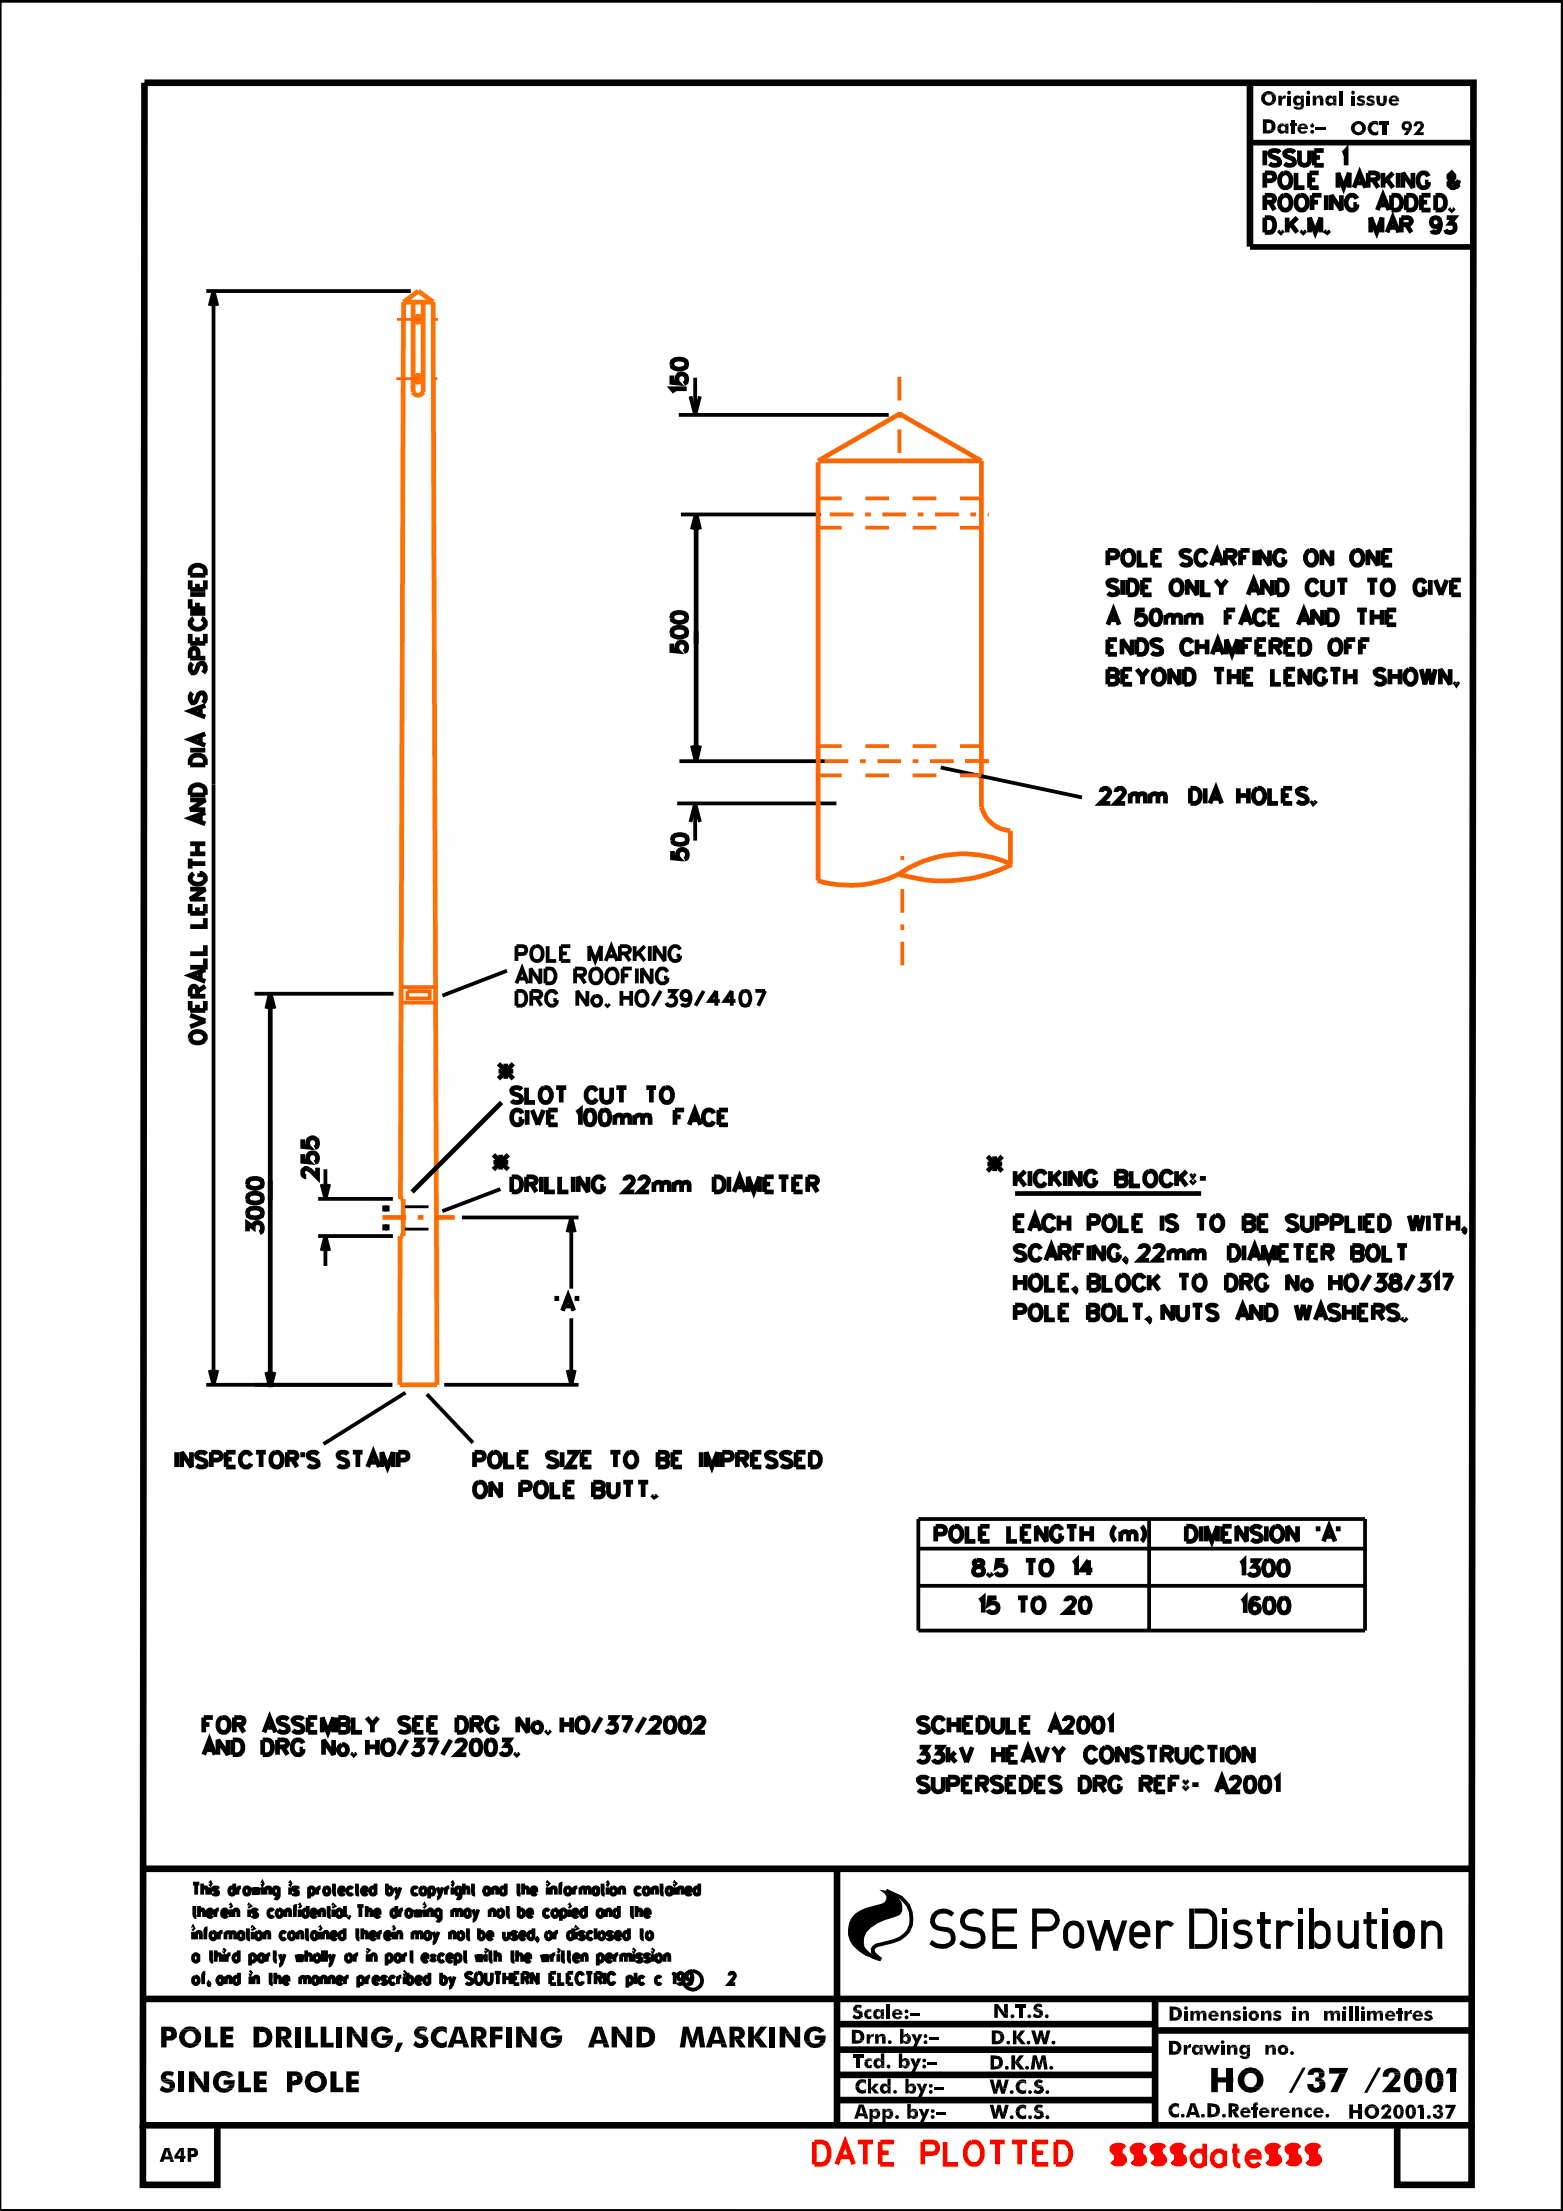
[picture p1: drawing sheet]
<svg xmlns="http://www.w3.org/2000/svg" width="210mm" height="297mm" viewBox="0 0 210 297" stroke-linecap="round" stroke-linejoin="round" font-family="sans-serif">
<defs><g id="words">
<text font-size="2.7" x="193.9" y="275.6" transform="rotate(-90 193.9 275.6)">SINGLE POLE</text>
<g font-size="1.8">
<text x="184.1" y="182.5" transform="rotate(-90 184.1 182.5)">Scale:-</text>
<text x="78.5" y="261.7" transform="rotate(180 78.5 261.7)">3000</text>
</g>
</g></defs>
<path d="M.1 -.1l-.1 124.5M5.4 -.1l204.6 .3M210 90.2l-.2 206.9M-.1 296.9l146.2 .2" fill="none" stroke="#000" stroke-width=".25"/>
<g fill="none" stroke="#000" stroke-width=".51">
<path d="M-.1 .1h210v296.9h-210M27.7 39.1h27.5M28.7 39.1v146.9M28.2 41.1l.5-2 .5 2M91.2 55.7h28.2M92.7 53.2l.7 2.5 .6-2.5M93.4 50.7v5M91.5 69.1h18.7M90.9 107.9h21.4M91.2 102.3h19.6M92.7 110.4l.7-2.5 .6 2.5M93.4 107.9v5"/>
<path d="M126.3 103.1l19 4M34.2 133.5h18.6M68.1 130.4l-8.7 3.4M69.4 128.2h.8a.53 .53 0 0 0 .5-.6 .53 .53 0 0 0-.5-.5h-.8v2M69.4 133.1h.6a1.08 1.08 0 0 1 .7 1 1.08 1.08 0 0 1-.7 1h-.6zM69.4 132.1l.7-2 .8 2M69.6 131.5h1M71.3 134.1l1.2-.1 .2-.3v-.2l-.2-.3-.3-.1h-.9v2M71.5 127.4a.74 .74 0 0 1 .9-.3 .74 .74 0 0 1 .5 .8 1.08 1.08 0 0 1-.6 1.2 .78 .78 0 0 1-1-.7v-.5zM72 134.1l.7 1M72.6 130.1v2l-1.3-2v2M73.3 130.1h.6a1.06 1.06 0 0 1 .6 1.5l-.3 .4-.9 .1z"/>
<path d="M73.5 127.1v2h1.2M74.8 133.6a.74 .74 0 0 0-.9-.5 .74 .74 0 0 0-.6 .8 .95 .95 0 0 0 1 1.2 .67 .67 0 0 0 .5-.7h-.5M75.3 128.1h.8M76.6 127.1h-1.3v2h1.3M77.2 131h1.2a.5 .5 0 0 0 0-.8l-1.2-.1v2M77.9 131l.7 1.1M78.9 133.1v2l-1.4-2v2M79.1 129.1v-2l.8 2 .8-2v2M79.6 130.2a.76 .76 0 0 1 1.2 .7 .88 .88 0 0 1-.2 .9 .88 .88 0 0 1-1 .2 1.23 1.23 0 0 1 0-1.8zM81.3 129.1l.8-2 .8 2M81.5 135l.1-.1 .1 .1-.1 .1zM81.6 128.5h1"/>
<path d="M81.6 130.4a.72 .72 0 0 1 .9-.3 .72 .72 0 0 1 .4 .8 1.08 1.08 0 0 1-.5 1.2 .91 .91 0 0 1-1-1.2zM83.2 128.1h.9a.5 .5 0 0 0 .5-.6l-.2-.3-.3-.1h-.9v2M83.5 133.1v2M83.5 134.1h1.3M83.6 131h.8M83.9 128.1l.7 1M84.8 133.1v2M84.9 130.1h-1.3v2M85.2 127.1v2M85.5 130.1v2M85.6 133.4a.74 .74 0 0 1 .9-.3 .74 .74 0 0 1 .5 .8 .94 .94 0 0 1-1 1.2 1.12 1.12 0 0 1-.4-1.7zM85.7 128l.9 1.1"/>
<path d="M86.6 127.1l-1.4 1.4M87.3 127.1v2M87.5 130.1v2l-1.3-2v2M88.7 133.1l-1.1 2M89.3 127.1v2l-1.4-2v2M89.6 130.6a.74 .74 0 0 0-.8-.5 .74 .74 0 0 0-.6 .8 .88 .88 0 0 0 .2 .9 .88 .88 0 0 0 .9 .2l.2-.1 .1-.6h-.4M89.7 133.1h1l-.6 .8a.64 .64 0 0 1 .7 .7 .64 .64 0 0 1-.8 .5l-.3-.1-.2-.3M91.3 127.6l-.1-.2a.68 .68 0 0 0-.6-.3 .68 .68 0 0 0-.6 .5 1.13 1.13 0 0 0 .5 1.5h.4a.6 .6 0 0 0 .4-.7h-.4M92.7 133.8a.63 .63 0 0 1-.8 .6 .63 .63 0 0 1-.4-.9 .63 .63 0 0 1 .9-.3 1.41 1.41 0 0 1 0 1.8 .59 .59 0 0 1-.8-.2M94.5 133.1l-1.1 2M96.7 134.5h-1.4l.9-1.4v2M98.8 134.5h-1.5l1-1.4v2"/>
<path d="M99.7 133.2a.64 .64 0 0 1 .9 .3 1.5 1.5 0 0 1-.1 1.5 .68 .68 0 0 1-1-.3 1.66 1.66 0 0 1 .2-1.5zM101.4 133.1h1.4l-1 2M43.2 159.1l.5 2 .5-2M43.7 157.1v4M67.2 159.8l-7.8 2.9M42.7 161.1h10.1M42.7 166.1h10.1M43.2 168l.5-1.9 .5 1.9M43.7 166.1v4M62 163.6h15.7M76.2 165.6l.5-2 .5 2M76.7 163.6v9.5"/>
<path d="M76.7 177.1v8.9M27.7 186h25M28.2 184.1l.5 1.9 .5-1.9M54.5 187.1l-11.1 6.9M57.3 187.3l6.2 6.5M59.7 186h18M76.2 184.1l.5 1.9 .5-1.9M123.3 204.1h60v15h-60zM123.3 208.1h60M123.3 213h60M154.3 204.1v15M25.9 259v.1z"/>
<path d="M25.9 253.1h.9M25.9 256.5h.4M25.9 259.5v1M26.1 256.1v1.1l.1 .3h.2M26.3 259.8l.3-.3 .3 .1 .1 .9M26.3 253.1v1.4M26.3 259.5v1M26.7 256.8l.3-.3 .3 .1 .1 .9M26.7 256.1v1.4M27.1 253.8l.3-.2h.3l.1 .9M27.1 253.1v1.4M27.4 259.5h.4"/>
<path d="M27.8 257h.7v-.2a.32 .32 0 0 0-.3-.3 .32 .32 0 0 0-.3 .2 .46 .46 0 0 0 0 .6 .46 .46 0 0 0 .5 .2l.1-.2M27.9 259.1h-.2l-.1 .2v1.2M28.3 253v.1h-.1zM28.3 253.6v.9M28.4 259.6a.3 .3 0 0 1 .5 .1 .51 .51 0 0 1-.4 .8 .59 .59 0 0 1-.1-.9zM28.9 256.5v1M29.3 253.8a.37 .37 0 0 0-.3-.2 .37 .37 0 0 0-.4 .2l.2 .2 .4 .1 .1 .2a.37 .37 0 0 1-.3 .2 .37 .37 0 0 1-.4-.2M29.4 256.5a.43 .43 0 0 0-.5 .5M29.4 259.5v1M29.8 257h.7v-.2a.35 .35 0 0 0-.3-.3 .35 .35 0 0 0-.3 .2 .46 .46 0 0 0-.1 .6 .46 .46 0 0 0 .6 .2l.1-.2M29.9 259.5a.49 .49 0 0 0-.5 .5M30.3 259.8l.2-.2h.4l.1 .9"/>
<path d="M30.3 259.6v.9M30.9 256.1l.1-.1v.1zM31 259.8l.2-.2h.3l.1 .9M31 256.5v1M31.3 256.8l.3-.3 .3 .1 .1 .9M31.3 256.5v1M31.5 253.8l-.2-.2a.35 .35 0 0 0-.5 .2 .46 .46 0 0 0 0 .5 .46 .46 0 0 0 .5 .2l.2-.2M31.5 253.1v1.4M31.9 253.6v.9M32.4 253.6h-.3l-.2 .4M32.7 259.7a.34 .34 0 0 0-.3-.2 .34 .34 0 0 0-.3 .2 .51 .51 0 0 0 .3 .8l.3-.2M32.7 259.5v1"/>
<path d="M33.1 259.5h.4M33.3 259.1v1.2v.2h.3M33.5 256v.1zM33.5 256.5v1M33.5 253.8a.4 .4 0 0 0-.5-.2 .4 .4 0 0 0-.2 .5v.2a.37 .37 0 0 0 .4 .2 .37 .37 0 0 0 .3-.2M33.5 253.6v.9M33.9 253.6l.2 .9 .3-.9 .2 .9 .2-.9M33.9 259l.1 .1h-.1zM33.9 259.5v1M34.5 259.6a.34 .34 0 0 1 .6 .1 .46 .46 0 0 1 0 .6 .46 .46 0 0 1-.6 .2 .6 .6 0 0 1 0-.9zM34.6 256.7a.37 .37 0 0 0-.4-.2 .37 .37 0 0 0-.3 .2l.2 .3 .4 .1 .1 .2a.37 .37 0 0 1-.4 .3 .37 .37 0 0 1-.3-.3M35.2 253v.1z"/>
<path d="M35.2 253.6v.9M35.5 259.8l.3-.3 .3 .1 .1 .9M35.5 259.5v1M35.7 253.8l.1-.2h.5v.9M35.7 253.6v.9M36.7 256.7a.33 .33 0 0 0-.3-.2 .33 .33 0 0 0-.3 .2 .46 .46 0 0 0 0 .6 .46 .46 0 0 0 .5 .2l.1-.2M37.3 256.6a.34 .34 0 0 1 .6 .1 .46 .46 0 0 1 0 .6 .46 .46 0 0 1-.6 .2 .6 .6 0 0 1 0-.9zM37.4 253.6v1.1v.2a.29 .29 0 0 1-.5 .1M37.4 253.8a.4 .4 0 0 0-.5-.2 .4 .4 0 0 0-.2 .5l.1 .2a.37 .37 0 0 0 .3 .2 .37 .37 0 0 0 .3-.2M38.3 256.8l.3-.3 .3 .1 .1 .9M38.3 256.5v1M38.4 259.7a.34 .34 0 0 0-.3-.2 .34 .34 0 0 0-.4 .2 .51 .51 0 0 0 .4 .8l.3-.2"/>
<path d="M38.8 259.7a.34 .34 0 0 1 .4-.2 .34 .34 0 0 1 .3 .2 .51 .51 0 0 1-.4 .8 .55 .55 0 0 1-.3-.8zM39 253v.1h-.1zM39 253.6v.9M39.4 256.5h.4M39.9 256.1h-.3v1.4M40 259.8l.3-.3 .3 .1v.9M40 259.5v1M40 253.8v-.2a.39 .39 0 0 0-.6 .2 .6 .6 0 0 0 .6 .3v.4a.39 .39 0 0 1-.6-.2M40.1 256.1l.1-.1 .1 .1zM40.2 256.5v1M41 259.5h.4M41.2 259.1v1.2v.2h.3"/>
<path d="M41.3 256.7a.33 .33 0 0 0-.3-.2 .33 .33 0 0 0-.3 .2 .46 .46 0 0 0 0 .6 .46 .46 0 0 0 .5 .2l.1-.2M41.3 256.1v1.4M41.5 253.8l.1-.2a.46 .46 0 0 1 .6 .4 .46 .46 0 0 1-.6 .5l-.1-.2M41.5 253.6v1.4M41.8 257h.7v-.2a.33 .33 0 0 0-.3-.3 .33 .33 0 0 0-.4 .2 .51 .51 0 0 0 .4 .8l.3-.2M42.6 259.7a.34 .34 0 0 0-.4-.2 .34 .34 0 0 0-.3 .2 .51 .51 0 0 0 .4 .8l.3-.2M42.6 259.5v1M42.6 253.6v.9M42.9 256.8l.3-.3 .3 .1v.9M42.9 256.5v1M43 259v.1h-.1zM43 259.5v1"/>
<path d="M43.1 253.6a.4 .4 0 0 0-.5 .4M43.4 259.8l.3-.3 .3 .1v.9M43.4 259.5v1M43.7 253.6a.49 .49 0 0 1 .6 .3 .49 .49 0 0 1-.3 .6h-.3a.66 .66 0 0 1 0-.9zM44 256.5h.4M44.1 256.1v1.1l.1 .3h.2M44.5 260h.6v-.2a.32 .32 0 0 0-.2-.3 .32 .32 0 0 0-.4 .2 .46 .46 0 0 0 0 .6 .46 .46 0 0 0 .6 .2v-.2M44.7 253.6h.4M44.8 256v.1zM44.8 256.5v1M44.8 253.1v1.2l.1 .2h.2M45.5 254h.7l-.1-.4a.49 .49 0 0 0-.6 .3 .49 .49 0 0 0 .3 .6h.3l.1-.2"/>
<path d="M45.9 256.7a.37 .37 0 0 0-.3-.2 .37 .37 0 0 0-.4 .2 .46 .46 0 0 0 0 .6 .46 .46 0 0 0 .6 .2l.1-.2M45.9 256.5v1M46.3 259.7a.37 .37 0 0 0-.4-.2 .37 .37 0 0 0-.3 .2 .46 .46 0 0 0 0 .6 .46 .46 0 0 0 .6 .2l.1-.2M46.3 259.1v1.4M46.3 256.1v1.4M46.8 257.5h.1h-.1zM47.3 253.8l-.1-.2a.46 .46 0 0 0-.6 .4 .46 .46 0 0 0 .6 .5l.1-.2M47.8 253.6h.4M47.8 259.5h.4M47.9 253.1l.1 1.4h.2M48 259.1v1.2l.1 .2h.2M48 256.1h.8"/>
<path d="M48.4 256.1v1.4M48.6 254h.7l-.1-.4a.46 .46 0 0 0-.6 .4 .46 .46 0 0 0 .6 .5l.1-.2M48.7 259.8l.3-.3 .2 .1 .1 .9M48.7 259.1v1.4M49.2 256.8l.3-.3 .3 .1 .1 .9M49.2 256.1v1.4M49.7 260h.7v-.2a.32 .32 0 0 0-.3-.3 .32 .32 0 0 0-.3 .2 .46 .46 0 0 0-.1 .6 .46 .46 0 0 0 .6 .2l.1-.2M50.3 257h.7v-.2a.32 .32 0 0 0-.3-.3 .32 .32 0 0 0-.4 .2 .46 .46 0 0 0 0 .6 .46 .46 0 0 0 .6 .2l.1-.2M50.4 253.8a.4 .4 0 0 0-.5-.2 .4 .4 0 0 0-.2 .5l.1 .2a.37 .37 0 0 0 .3 .2 .37 .37 0 0 0 .3-.2M50.4 253.1v1.4M50.8 259.5v1M51.3 259.5l-.3 .1-.2 .4"/>
<path d="M51.7 260h.7v-.2a.35 .35 0 0 0-.3-.3 .35 .35 0 0 0-.4 .2 .46 .46 0 0 0 0 .6 .46 .46 0 0 0 .6 .2l.1-.2M52 253.8l.1-.2a.46 .46 0 0 1 .6 .4 .46 .46 0 0 1-.6 .5l-.1-.2M52 253.1v1.4M52.8 259v.1zM52.8 259.5v1M53.1 253.6l.3 .9M53.2 256.7a.33 .33 0 0 0-.3-.2 .33 .33 0 0 0-.3 .2 .46 .46 0 0 0 0 .6 .46 .46 0 0 0 .5 .2l.1-.2M53.2 259.8l.3-.3 .3 .1 .1 .9M53.2 256.1v1.4M53.2 259.5v1M53.7 256.5v1M53.8 253.6l-.5 1.2-.3 .2"/>
<path d="M54.1 256.5l-.3 .1-.1 .4M55.3 256.7a.37 .37 0 0 0-.4-.2 .37 .37 0 0 0-.3 .2 .46 .46 0 0 0 0 .6 .46 .46 0 0 0 .5 .2l.2-.2M55.3 256.5v1M55.4 259.8l.2-.2h.3l.1 .9M55.4 259.6v.9M55.7 256.6l.2 .9 .2-.9 .3 .9 .2-.9M56 253.8a.33 .33 0 0 0-.5-.2 .5 .5 0 0 0-.2 .6 .5 .5 0 0 0 .6 .3l.1-.2M56 259.8l.2-.2h.4l.1 .9M56.6 253.6a.49 .49 0 0 1 .6 .3 .49 .49 0 0 1-.3 .6h-.2a.59 .59 0 0 1-.1-.9zM57 256v.1zM57 256.5v1M57.4 256.8l.3-.3 .3 .1 .1 .9"/>
<path d="M57.4 256.5v1M57.6 253.8a.39 .39 0 0 1 .6-.2 .59 .59 0 0 1-.1 .9h-.3l-.2-.2M57.6 253.6v1.4M57.8 259.7a.34 .34 0 0 0-.4-.2 .34 .34 0 0 0-.3 .2 .51 .51 0 0 0 .4 .8l.3-.2M57.8 259.5v1M58.2 259.5l.3 1M58.7 253.6l.4 .9M58.9 259.5l-.5 1.3-.3 .3M59.2 256.5v1.2l-.1 .2a.29 .29 0 0 1-.5 .1M59.2 256.7a.37 .37 0 0 0-.3-.2 .37 .37 0 0 0-.4 .2 .46 .46 0 0 0 0 .6 .46 .46 0 0 0 .6 .2l.1-.2M59.5 253.6l-.5 1.2-.3 .2M59.9 253.6v.9"/>
<path d="M60.3 253.6h-.3l-.1 .4M60.4 259.8l.3-.3 .3 .1 .1 .9M60.4 259.5v1M60.7 253.1l.1-.1v.1zM60.7 256.9l.3-.3 .3 .1 .1 .8M60.7 256.6v.9M60.8 253.6v.9M61.4 256.9l.3-.3 .2 .1 .1 .8M61.7 259.6a.34 .34 0 0 1 .5 .1 .46 .46 0 0 1 0 .6 .46 .46 0 0 1-.5 .2 .6 .6 0 0 1 0-.9zM61.9 253.6l-.1 1.3a.29 .29 0 0 1-.4 .1M61.9 253.8a.33 .33 0 0 0-.5-.2 .5 .5 0 0 0-.2 .6 .5 .5 0 0 0 .6 .3l.1-.2M62.3 253.8l.2-.2h.4v.9"/>
<path d="M62.3 253.1v1.4M62.7 259.5h.4M62.8 259.1v1.2l.1 .2h.2M63.1 256.7a.33 .33 0 0 0-.3-.2 .33 .33 0 0 0-.3 .2 .46 .46 0 0 0-.1 .6 .46 .46 0 0 0 .6 .2l.1-.2M63.1 256.5v1M63.3 253.6h.5M63.5 253.1v1.2l.1 .2h.2M63.5 256.5l.4 1M64.2 256.5l-.4 1.3-.3 .2M64.3 259.7l.2-.2a.51 .51 0 0 1 .5 .5 .51 .51 0 0 1-.5 .5l-.2-.2M64.3 259.1v1.4M65.4 260h.7a.34 .34 0 0 0-.2-.4 .34 .34 0 0 0-.4 .1 .51 .51 0 0 0 .4 .8l.2-.2"/>
<path d="M65.7 253.8a.39 .39 0 0 0-.5-.2 .59 .59 0 0 0 .1 .9h.3l.1-.2M65.7 253.6v.9M65.8 256.8l.3-.3 .3 .1v.9M65.8 256.5v1M66.1 253.8l.2-.2h.4l.1 .9M66.1 253.6v.9M67 256.6a.34 .34 0 0 1 .5 .1 .46 .46 0 0 1 0 .6 .46 .46 0 0 1-.5 .2 .6 .6 0 0 1 0-.9zM67.7 259.5v1h.3l.3-.2M67.9 253.8a.4 .4 0 0 0-.5-.2 .4 .4 0 0 0-.2 .5v.2a.37 .37 0 0 0 .4 .2 .37 .37 0 0 0 .3-.2M67.9 253.1v1.4M68 256.5h.4M68.2 256.1v1.1l.1 .3h.2"/>
<path d="M68.3 259.5v1M69.4 259.7a.37 .37 0 0 0-.3-.2 .37 .37 0 0 0-.4 .2l.2 .3h.3l.2 .3a.37 .37 0 0 1-.3 .3 .37 .37 0 0 1-.4-.3M69.4 253.6h.5M69.6 253.1l.1 1.4h.2M69.7 256.7a.37 .37 0 0 1 .3-.2 .37 .37 0 0 1 .3 .2 .46 .46 0 0 1 0 .6 .46 .46 0 0 1-.5 .2l-.1-.2M69.7 256.1v1.4M69.8 260h.7v-.2a.32 .32 0 0 0-.5-.2 .51 .51 0 0 0-.2 .6 .51 .51 0 0 0 .5 .3l.2-.2M70.2 253.8l.3-.2h.3l.1 .9M70.2 253.1v1.4M70.8 257h.7v-.2a.32 .32 0 0 0-.3-.3 .32 .32 0 0 0-.4 .2 .46 .46 0 0 0 0 .6 .46 .46 0 0 0 .6 .2l.1-.2M71.3 254h.7l-.1-.4a.46 .46 0 0 0-.6 .4 .46 .46 0 0 0 .6 .5l.1-.2M71.6 259.7a.37 .37 0 0 0-.3-.2 .37 .37 0 0 0-.3 .2 .46 .46 0 0 0 0 .6 .46 .46 0 0 0 .5 .2l.1-.2"/>
<path d="M71.6 259.1v1.4M73.5 259.6a.34 .34 0 0 1 .5 .1 .46 .46 0 0 1 0 .6 .46 .46 0 0 1-.5 .2 .6 .6 0 0 1 0-.9zM73.5 253l.1 .1h-.1zM73.5 253.6v.9M73.8 256.7a.37 .37 0 0 0-.4-.2 .37 .37 0 0 0-.3 .2 .46 .46 0 0 0 0 .6 .46 .46 0 0 0 .5 .2l.2-.2M74 253.8l.1-.2h.5v.9M74 253.6v.9M74.4 256.6v-.1a.51 .51 0 0 1 .5 .5 .51 .51 0 0 1-.5 .5 .52 .52 0 0 1 0-.9zM74.5 259.5v1M74.9 259.5l-.3 .1-.1 .4M75.1 253.6h.4M75.3 256.7a.37 .37 0 0 1 .4-.2 .37 .37 0 0 1 .3 .2 .46 .46 0 0 1 0 .6 .46 .46 0 0 1-.5 .2l-.2-.2"/>
<path d="M75.3 256.5v1.5M75.5 253.1h-.2l-.1 1.4M76 253.6a.49 .49 0 0 1 .7 .3 .49 .49 0 0 1-.4 .6h-.1a.59 .59 0 0 1-.2-.9zM76.4 256.1l.1-.1v.1zM76.5 256.5v1M76.9 257h.7v-.2a.32 .32 0 0 0-.3-.3 .32 .32 0 0 0-.4 .2 .46 .46 0 0 0 0 .6 .46 .46 0 0 0 .6 .2l.1-.2M77 259.7a.37 .37 0 0 0-.4-.2 .37 .37 0 0 0-.3 .2 .46 .46 0 0 0 0 .6 .46 .46 0 0 0 .5 .2l.2-.2M77 259.1v1.4M77.1 253.6v.9M77.4 259v.1zM77.4 259.5v1M77.5 253.6h-.3l-.1 .4"/>
<path d="M77.9 253.9l.3-.3h.3l.1 .9M77.9 253.6v.9M78.5 259.7a.37 .37 0 0 0-.4-.2 .37 .37 0 0 0-.3 .2l.1 .3 .5 .1 .1 .2a.37 .37 0 0 1-.4 .3 .37 .37 0 0 1-.3-.3M78.6 253.9l.3-.3h.3v.9M78.7 256.7a.37 .37 0 0 0-.3-.2 .37 .37 0 0 0-.4 .2 .46 .46 0 0 0 0 .6 .46 .46 0 0 0 .6 .2l.1-.2M78.7 256.1v1.4M79.6 259.7l-.3-.2a.51 .51 0 0 0-.4 .5 .51 .51 0 0 0 .4 .5l.3-.2M80 259.1v1.4M80.3 253.8a.33 .33 0 0 0-.5-.2 .5 .5 0 0 0-.2 .6 .5 .5 0 0 0 .6 .3l.1-.2M80.3 253.6v.9M80.4 259.7a.37 .37 0 0 1 .4-.2 .37 .37 0 0 1 .3 .2 .46 .46 0 0 1 0 .6 .46 .46 0 0 1-.5 .2 .67 .67 0 0 1-.2-.8zM80.7 253.6h.5"/>
<path d="M80.9 253.1v1.2l.1 .2h.2M81 256.7a.37 .37 0 0 0-.4-.2 .37 .37 0 0 0-.3 .2 .46 .46 0 0 0 0 .6 .46 .46 0 0 0 .5 .2l.2-.2M81 256.5v1M81.4 256.8l.3-.3 .2 .1 .1 .9M81.4 256.5v1M81.5 253.1l.1-.1v.1zM81.6 253.6v.9M82.2 253.6a.46 .46 0 0 1 .6 .4 .46 .46 0 0 1-.6 .5 .57 .57 0 0 1 0-.9zM82.2 259.7a.38 .38 0 0 0-.6-.1v.3l.5 .1a.29 .29 0 0 1 .1 .5h-.4l-.2-.2M82.6 260h.8v-.2a.35 .35 0 0 0-.3-.3 .35 .35 0 0 0-.4 .2 .46 .46 0 0 0 0 .6 .46 .46 0 0 0 .5 .2l.2-.2M83.1 256.7a.33 .33 0 0 0-.3-.2 .33 .33 0 0 0-.3 .2 .46 .46 0 0 0 0 .6 .46 .46 0 0 0 .5 .2l.1-.2M83.1 256.1v1.4"/>
<path d="M83.2 253.8l.1-.2h.4l.1 .9M83.2 253.6v.9M84.5 259.7a.34 .34 0 0 0-.3-.2 .34 .34 0 0 0-.4 .2 .51 .51 0 0 0 .4 .8l.3-.2M84.5 259.1v1.4M84.7 256.5h.4M84.9 256.1v1.1v.3h.2M85.5 256.8l.3-.3 .3 .1v.9M85.5 256.1v1.4M86 253.8a.33 .33 0 0 0-.5-.2 .5 .5 0 0 0-.2 .6 .5 .5 0 0 0 .6 .3l.1-.2M86 259.5h.4M86.2 259.1v1.2v.2h.3M86.5 257h.8a.34 .34 0 0 0-.2-.4 .34 .34 0 0 0-.5 .1 .51 .51 0 0 0 .4 .8l.3-.2"/>
<path d="M86.6 253.6a.49 .49 0 0 1 .6 .3 .49 .49 0 0 1-.3 .6h-.3a.66 .66 0 0 1 0-.9zM86.9 259.7a.37 .37 0 0 1 .3-.2 .37 .37 0 0 1 .4 .2 .46 .46 0 0 1 0 .6 .46 .46 0 0 1-.6 .2 .67 .67 0 0 1-.1-.8zM87.6 253.8l.2-.2h.4v.9M87.6 253.6v.9M88.7 253.6h.4M88.8 253.1v1.2l.1 .2h.2M90.2 253.8a.33 .33 0 0 0-.5-.2 .5 .5 0 0 0-.2 .6 .5 .5 0 0 0 .6 .3l.1-.2M90.2 253.6v.9M90.6 253l.1 .1h-.1zM90.6 253.6v.9M91 253.8l.2-.2h.4l.1 .9M91 253.6v.9"/>
<path d="M92.1 254h.7v-.2a.36 .36 0 0 0-.3-.2 .36 .36 0 0 0-.4 .2 .47 .47 0 0 0 0 .5 .47 .47 0 0 0 .6 .2l.1-.2M93.9 253.8a.33 .33 0 0 0-.5-.2 .5 .5 0 0 0-.2 .6 .5 .5 0 0 0 .6 .3l.1-.2M93.9 253.1v1.4M119 254l2 .9a3.5 3.5 0 0 1 1 4.5l-1.2 1.1-.9 .3-2.2 .6-.3 .2-.2 .3v.4l1.1 1a3.8 3.8 0 0 1-2.5-1.7 2.57 2.57 0 0 1 1-2.8 9.8 9.8 0 0 1 3.4-1.6l.5-.2a1.56 1.56 0 0 0-.2-1.9l-.9-.7zM187.1 259.4h.7M187.8 259.4a.76 .76 0 0 1 .8-.8 .76 .76 0 0 1 .7 .8M187.8 259.4v1a.76 .76 0 0 0 .8 .8 .76 .76 0 0 0 .7-.8v-1M189.3 259.4h.7M26.1 265.6a.47 .47 0 0 1 .6 .2 .47 .47 0 0 1-.2 .7 .47 .47 0 0 1-.6-.2 .47 .47 0 0 1 .2-.7zM26.6 262.7a.41 .41 0 0 0-.5-.1 .41 .41 0 0 0-.2 .5 .38 .38 0 0 0 .3 .4 .38 .38 0 0 0 .4-.2M26.6 262.5v1.1M27.1 265.5h.4"/>
<path d="M27.6 265l-.2 .1-.1 .2v1.3M28.1 266.5l-.1 .1v-.1v-.1l.1 .1-.1 .4M28.2 262.5h.4M28.3 262v1.3l.2 .3h.1M29 262.8l.3-.3 .3 .1v1M29 262v1.6M29.9 265.8a.44 .44 0 0 0-.6-.1 .44 .44 0 0 0 0 .6l.2 .3h.2l.2-.3M29.9 265.5v1.1M30 262h.1v.1zM30.1 262.5v1.1M30.3 265.8l.3-.3 .3 .1 .1 1M30.3 265.5v1.1"/>
<path d="M30.5 262.5v1.1M31 262.5a.49 .49 0 0 0-.5 .5M32.1 262.7a.34 .34 0 0 0-.4-.2 .34 .34 0 0 0-.3 .2 .51 .51 0 0 0 .4 .9l.3-.3M32.1 262v1.6M32.1 265.8a.41 .41 0 0 0-.5-.2 .41 .41 0 0 0-.2 .5 .38 .38 0 0 0 .3 .5 .38 .38 0 0 0 .4-.3M32.1 265v1.6M33.6 262.7a.41 .41 0 0 1 .5-.1 .41 .41 0 0 1 .2 .5 .38 .38 0 0 1-.3 .4 .38 .38 0 0 1-.4-.2M33.6 262.5v1.6M33.6 265v.1zM33.6 265.5v1.1M34.1 265.8l.2-.3 .3 .1 .1 1M34.1 265.5v1.1"/>
<path d="M35.4 262.7a.33 .33 0 0 0-.3-.2 .33 .33 0 0 0-.3 .2 .46 .46 0 0 0 0 .6 .46 .46 0 0 0 .5 .2l.1-.2M35.4 262.5v1.1M35.8 262.5v1.1M36.2 265.5h.4M36.3 262.5a.43 .43 0 0 0-.5 .5M36.3 265v1.3l.1 .2 .2 .1M36.7 262.5h.4M36.9 262v1.3l.1 .2 .2 .1M37 265.8l.3-.3 .3 .1v1M37 265v1.6M37.6 262.5l.3 1.1M38.1 266h.6v-.3a.33 .33 0 0 0-.3-.2 .33 .33 0 0 0-.3 .3 .45 .45 0 0 0 0 .5 .45 .45 0 0 0 .5 .2l.1-.2"/>
<path d="M38.2 262.5l-.4 1.3-.3 .3M39.8 262.6l.2 1 .3-1 .2 1 .2-1M40.3 265.8l.2-.2h.4l.1 1M40.3 265.6v1M41 265.8l.1-.2h.4l.1 1M41.1 262.8l.3-.3 .3 .1 .1 1M41.1 262v1.6M42.3 262.7l.2-.2a.51 .51 0 0 1 .4 .5 .51 .51 0 0 1-.4 .6l-.1-.1a.52 .52 0 0 1-.1-.8zM42.7 265.8a.34 .34 0 0 0-.3-.3 .34 .34 0 0 0-.3 .3 .51 .51 0 0 0 .3 .8l.3-.3M42.7 265.5v1.1M43.1 265.8l.3-.3 .3 .1v1M43.1 265.5v1.1"/>
<path d="M43.4 262v1.6M43.8 262v1.6M44.2 265.8l.3-.3 .3 .1v1M44.2 265.5v1.1M44.2 262.5l.3 1.1M44.9 262.5l-.5 1.3-.3 .3M45.2 266h.7v-.2a.35 .35 0 0 0-.3-.3 .35 .35 0 0 0-.3 .3 .46 .46 0 0 0 0 .5 .46 .46 0 0 0 .5 .2l.1-.2M46.3 265.5v1.1M46.5 262.7a.34 .34 0 0 1 .3-.2 .34 .34 0 0 1 .3 .2 .51 .51 0 0 1-.3 .9 .55 .55 0 0 1-.3-.9zM46.8 265.5a.49 .49 0 0 0-.5 .5M47.6 262.5v1.1M48.1 262.5a.43 .43 0 0 0-.5 .5"/>
<path d="M48.1 265.8a.41 .41 0 0 1 .6-.2 .41 .41 0 0 1 .1 .5 .38 .38 0 0 1-.2 .5 .38 .38 0 0 1-.5-.3M48.1 265.5v1.5M49.2 265.5v1.1M49.3 262h.2l-.1 .1zM49.4 262.5v1.1M49.7 265.5a.43 .43 0 0 0-.5 .5M49.8 262.8l.3-.3 .3 .1 .1 1M49.8 262.5v1.1M50.1 266h.7v-.2a.32 .32 0 0 0-.3-.3 .32 .32 0 0 0-.3 .3 .46 .46 0 0 0 0 .5 .46 .46 0 0 0 .5 .2l.1-.2M51.9 262.7a.41 .41 0 0 1 .6-.1 .41 .41 0 0 1 .1 .5 .38 .38 0 0 1-.2 .4 .38 .38 0 0 1-.5-.2M51.9 265.8a.37 .37 0 0 0-.3-.3 .37 .37 0 0 0-.4 .3l.2 .2 .4 .1 .1 .2a.37 .37 0 0 1-.3 .3 .37 .37 0 0 1-.4-.3M51.9 262.5v1.6"/>
<path d="M53 265.8l-.2-.3a.51 .51 0 0 0-.5 .6 .51 .51 0 0 0 .5 .5l.2-.3M53.4 265.5v1.1M53.8 262.7a.41 .41 0 0 0-.6-.1 .41 .41 0 0 0-.1 .5 .38 .38 0 0 0 .2 .4 .38 .38 0 0 0 .5-.2M53.8 262.5v1.1M53.9 265.5a.43 .43 0 0 0-.5 .5M54.2 262.5v1.1M54.3 265v.1zM54.3 265.5v1.1M54.7 262.5a.49 .49 0 0 0-.5 .5M54.8 265.8a.33 .33 0 0 1 .3-.3 .33 .33 0 0 1 .3 .3 .46 .46 0 0 1 0 .5 .46 .46 0 0 1-.6 .2v-.2M54.8 265v1.6M55 262.5h.5"/>
<path d="M55.3 262v1.3v.2l.2 .1M55.9 266h.7a.34 .34 0 0 0-.3-.4 .34 .34 0 0 0-.4 .2 .51 .51 0 0 0 .4 .8l.3-.3M56.7 263h.7v-.2a.32 .32 0 0 0-.5-.2 .51 .51 0 0 0-.2 .6 .51 .51 0 0 0 .5 .4l.2-.3M57.7 265.8a.33 .33 0 0 0-.3-.3 .33 .33 0 0 0-.4 .3 .46 .46 0 0 0 0 .5 .46 .46 0 0 0 .6 .2l.1-.2M57.7 265v1.6M57.8 262.5l.7 1.1M58.5 262.5l-.7 1.1M59.2 265.8a.33 .33 0 0 1 .4-.3 .33 .33 0 0 1 .3 .3 .46 .46 0 0 1 0 .5 .46 .46 0 0 1-.6 .2l-.1-.2M59.2 265v1.6M59.6 262.7a.34 .34 0 0 0-.3-.2 .34 .34 0 0 0-.3 .2 .51 .51 0 0 0 .4 .9l.2-.3M60 263h.7v-.2a.32 .32 0 0 0-.3-.3 .32 .32 0 0 0-.3 .2 .46 .46 0 0 0 0 .6 .46 .46 0 0 0 .5 .2l.1-.2M60.3 265.5l.4 1.1"/>
<path d="M61.1 265.5l-.5 1.3-.3 .2M61.1 262.7a.41 .41 0 0 1 .6-.1 .41 .41 0 0 1 .2 .5 .38 .38 0 0 1-.3 .4 .38 .38 0 0 1-.5-.2M61.1 262.5v1.6M62.3 262.5h.4M62.5 262v1.3v.2l.3 .1M63.4 265.2a.45 .45 0 0 0-.5-.2 .45 .45 0 0 0-.3 .4l.2 .3a.74 .74 0 0 1 .6 .4v.2a.51 .51 0 0 1-.8 0M63.9 262.6l.2 1 .3-1 .2 1 .3-1M64.1 265.1l.1-.1a.67 .67 0 0 1 .6 1l-.1 .2a.43 .43 0 0 1-.6 .3l-.2-.2v-.3v-.6zM65.2 262h.1l-.1 .1zM65.2 265v1.1a.42 .42 0 0 0 .4 .5 .42 .42 0 0 0 .5-.5v-1.1M65.2 262.5v1.1M65.7 262.5h.4"/>
<path d="M65.8 262v1.3l.2 .3h.1M66.4 265h.9M66.5 262.8l.3-.3 .3 .1 .1 1M66.5 262v1.6M66.9 265v1.6M67.7 265v1.6M67.7 265.8h.9M68.6 265v1.6M68.6 262.5h.5M68.8 262v1.3v.2l.3 .1M69 265.8h.4M69.4 262.8l.3-.3 .3 .1 .1 1"/>
<path d="M69.4 262v1.6M69.7 265h-.7v1.6h.7M70.2 265.8l.7-.1 .1-.2-.1-.4-.7-.1v1.6M70.5 263h.7v-.2a.32 .32 0 0 0-.5-.2 .51 .51 0 0 0-.2 .6 .51 .51 0 0 0 .5 .4l.2-.3M70.6 265.8l.4 .8M72.2 260.5h-.1h.1l-.1 .3M72.2 265v1.6l-.8-1.6v1.6M73.9 265.8h.5M74.7 265h-.8v1.6h.8M75.1 265v1.6h.7M76.2 265.8h.5M77 265h-.8v1.6h.8"/>
<path d="M78.3 265.4a.4 .4 0 0 0-.4-.4 .4 .4 0 0 0-.4 .4 .96 .96 0 0 0 .3 1.2 .44 .44 0 0 0 .5-.4M78.7 265h.9M79.1 265v1.6M80 265.8l.7-.1 .1-.2-.1-.4-.7-.1v1.6M80.3 262.7a.41 .41 0 0 1 .5-.1 .41 .41 0 0 1 .2 .5 .38 .38 0 0 1-.3 .4 .38 .38 0 0 1-.4-.2M80.3 262.5v1.6M80.4 265.8l.4 .8M81.2 265v1.6M81.4 263h.7v-.2a.35 .35 0 0 0-.3-.3 .35 .35 0 0 0-.3 .2 .46 .46 0 0 0 0 .6 .46 .46 0 0 0 .5 .2l.1-.2M82.5 265.4a.4 .4 0 0 0-.6-.3 .99 .99 0 0 0 .1 1.5 .45 .45 0 0 0 .5-.4M82.5 262.5v1.1M83 262.5a.49 .49 0 0 0-.5 .5"/>
<path d="M83.4 262.8l.2-.2h.4v1M83.4 262.6v1M84 262.8l.3-.2h.3l.1 1M84.3 265.8a.33 .33 0 0 1 .3-.3 .33 .33 0 0 1 .3 .3 .46 .46 0 0 1 0 .5 .46 .46 0 0 1-.6 .2v-.2M84.3 265.5v1.5M85.1 262v.1zM85.1 262.5v1.1M85.4 265v1.6M86.2 262.7l-.2-.2h-.3l-.1 .1v.3a.6 .6 0 0 1 .6 .4l-.1 .2-.1 .1h-.3l-.2-.3M86.5 265.8a.34 .34 0 0 0-.3-.3 .34 .34 0 0 0-.3 .3 .51 .51 0 0 0 .3 .8l.3-.3M87.2 262.7l-.2-.2h-.2l-.2 .1v.3a.6 .6 0 0 1 .6 .4v.2l-.2 .1h-.2l-.2-.3M87.6 262h.1l-.1 .1z"/>
<path d="M87.6 262.5v1.1M88.1 262.7a.34 .34 0 0 1 .3-.2 .34 .34 0 0 1 .3 .2 .51 .51 0 0 1-.3 .9 .55 .55 0 0 1-.3-.9zM88.7 265.8a.33 .33 0 0 0-.3-.3 .33 .33 0 0 0-.3 .3 .46 .46 0 0 0 0 .5 .46 .46 0 0 0 .6 .2v-.2M89.3 262.8l.2-.3 .3 .1 .1 1M89.3 262.5v1.1M90.3 265.3l.3-.3v1.6M91.8 265.5l-.1 .3a.37 .37 0 0 1-.5 .1 .45 .45 0 0 1-.2-.6 .45 .45 0 0 1 .6-.2 1.27 1.27 0 0 1 0 1.4l-.3 .1-.2-.1v-.2M93 265.5l-.1 .3a.37 .37 0 0 1-.5 .1 .45 .45 0 0 1-.2-.6 .45 .45 0 0 1 .6-.2 1.27 1.27 0 0 1 0 1.4l-.3 .1-.2-.3M98 265.4l.1-.3 .1-.1 .4 .1a.45 .45 0 0 1-.1 .7l-.6 .8h.8M147.1 261.8h.7M149.5 261.8h.7"/>
<circle cx="80.2" cy="134.4" r=".64"/>
<circle cx="93" cy="266.1" r="1.27"/>
</g>
<g fill="none" stroke="#000" stroke-width=".89" stroke-linecap="butt">
<path d="M19.4 11.1h178.5l-.3 274.4h-178.4zM167.9 11.1v22M19.4 251.1h178.5M112.4 251.1v34.4M19.2 268.5h178.7M112.4 278.8h42.7M112.4 275.4h42.7M112.4 271.9h42.7M155.1 272.8h42.8M155.1 268.5v17.2M19.2 285.5v8h10v-8M112.4 282.1h42.7"/>
<path d="M187.6 285.5v8h10v-8"/>
</g>
<g fill="#000">
<path d="M174.7 16.6h.5zM185.3 14.2h.5zM186.9 12.9h.6zM188.7 16.3h.4zM190.3 16.3h.4zM148.3 258h.7zM187.8 259.4v1zM120.2 269.9h.5zM121.4 276.5h.3zM121.6 273.2h.2zM122.3 279.9h.3zM162.7 270.2h.6z"/>
<path d="M186.5 270.2h.5zM186.6 277.8h.5zM189.3 277.9l.5-.1 .5 .1zM190.1 270.2h.5zM192.2 277.9l.4-.1 .5 .1zM122.6 283.3h.2zM167 283.2h.5zM169.5 283.2h.5zM172.3 283.2h.5zM176.8 283.2h.5zM186 282.7h.3zM187.6 282.8h.5z"/>
<path d="M189.2 282.8h.6z"/>
<path d="M169.6 16a1.6 1.6 0 0 1 1.6 .5h-1.1v1h1.1a1.08 1.08 0 0 1-1.2 .4h-.4z" fill-rule="evenodd"/>
<path d="M169.6 12.5h1.5l.1 .2h-.8a.55 .55 0 0 0-.5 .5 .55 .55 0 0 0 .5 .6h.8a1.01 1.01 0 0 1-1.5 .2 1.01 1.01 0 0 1-.1-1.5z" fill-rule="evenodd"/>
<path d="M169.6 12.5a1.02 1.02 0 0 1 1.5 0z" fill-rule="evenodd"/>
<path d="M170.2 16.5h1z" fill-rule="evenodd"/>
<path d="M170.4 16.5h.8a1.16 1.16 0 0 1 0 1h-1a.54 .54 0 0 0 .6-.4 .54 .54 0 0 0-.4-.6z" fill-rule="evenodd"/>
<path d="M170.4 12.7h.8a.98 .98 0 0 1 0 1.1h-.8a.55 .55 0 0 0 .5-.6 .55 .55 0 0 0-.5-.5z" fill-rule="evenodd"/>
<path d="M171.7 16.7h.8l.1 .1h.4v.1h-.7l-.2 .1-.1 .3h-.5z" fill-rule="evenodd"/>
<path d="M171.7 12.9h.4v.3h.5l-.4 .1-.1 .9h-.4z" fill-rule="evenodd"/>
<path d="M171.7 16.7a.56 .56 0 0 1 .8 0z" fill-rule="evenodd"/>
<path d="M171.5 17.3h.5l.2 .3h.8v.1h-.4a.59 .59 0 0 1-.7 .2 .59 .59 0 0 1-.4-.6z" fill-rule="evenodd"/>
<path d="M172.3 12.9h.4v.2l-.1 .1h-.5z" fill-rule="evenodd"/>
<path d="M172.3 17.6l.7-.1v.1z" fill-rule="evenodd"/>
<path d="M172.4 12.9h.3z" fill-rule="evenodd"/>
<path d="M172.6 17.7h.4v.2h-.4z" fill-rule="evenodd"/>
<path d="M172.3 16.9h.7v.6h-.5l.1-.4z" fill-rule="evenodd"/>
<path d="M172.6 16.6h.4v.2h-.4z" fill-rule="evenodd"/>
<path d="M172.5 13.2l.1 .1z" fill-rule="evenodd"/>
<path d="M172.9 12.9h.5v1.3h-.5z" fill-rule="evenodd"/>
<path d="M173.2 16.6h.9v.3h-.9z" fill-rule="evenodd"/>
<path d="M173.5 16.9h.4v1h-.4z" fill-rule="evenodd"/>
<path d="M173.5 16.2h.4v.4h-.4z" fill-rule="evenodd"/>
<path d="M173.7 14.3l1.4 .2-.2 .2h-.8a.4 .4 0 0 1-.4-.3z" fill-rule="evenodd"/>
<path d="M173.8 13a.54 .54 0 0 1 .9 .1h.4v.1h-.7a.32 .32 0 0 0-.3 .3 .32 .32 0 0 0 .3 .3h.7v.2h-.4a.62 .62 0 0 1-.9 0 .62 .62 0 0 1-.1-.8z" fill-rule="evenodd"/>
<path d="M174.1 14.7h.5z" fill-rule="evenodd"/>
<path d="M174.4 16.8h1.1h-.6l-.2 .2h-.4z" fill-rule="evenodd"/>
<path d="M174.7 14h.4v.5h-.7a.36 .36 0 0 0 .3-.5z" fill-rule="evenodd"/>
<path d="M174.4 13.2h.7v.6h-.7a.32 .32 0 0 0 .3-.3 .32 .32 0 0 0-.3-.3z" fill-rule="evenodd"/>
<path d="M174.3 17l1.3 .1 .1 .2h-1v.3l.2 .1h.7v.1l-.3 .1h-.6l-.4-.3z" fill-rule="evenodd"/>
<path d="M174.4 16.8l.3-.2h.5l.3 .2z" fill-rule="evenodd"/>
<path d="M174.7 12.9h.4v.2h-.4z" fill-rule="evenodd"/>
<path d="M174.7 17.9h.6z" fill-rule="evenodd"/>
<path d="M174.9 17.7l.2-.1 .1-.1 .4 .2z" fill-rule="evenodd"/>
<path d="M174.9 16.8h.6l.1 .3h-.4l-.1-.2z" fill-rule="evenodd"/>
<path d="M175.5 12.9h.5v1.3h-.5z" fill-rule="evenodd"/>
<path d="M176 16.7h.4a.25 .25 0 0 1 0 .4 .25 .25 0 0 1-.4 0 .25 .25 0 0 1 0-.4z" fill-rule="evenodd"/>
<path d="M176 16.7l.1-.1 .3 .1z" fill-rule="evenodd"/>
<path d="M176.1 16.6h.2z" fill-rule="evenodd"/>
<path d="M176.3 12.9h.4v.2h1l-.6 .1a.33 .33 0 0 0-.3 .4v.6h-.5z" fill-rule="evenodd"/>
<path d="M176.7 17.1h1.3v.4h-1.3z" fill-rule="evenodd"/>
<path d="M176.7 13.1a.55 .55 0 0 1 1 0z" fill-rule="evenodd"/>
<path d="M177.1 13.2h.6v1h-.4v-.8l-.1-.2z" fill-rule="evenodd"/>
<path d="M178.1 13.1h1.4v.1h-.9l-.2 .3h-.4z" fill-rule="evenodd"/>
<path d="M178.2 13a.52 .52 0 0 1 .8 0z" fill-rule="evenodd"/>
<path d="M178 13.5h.4l.2 .3h.9v.2h-.5a.58 .58 0 0 1-.7 .2 .58 .58 0 0 1-.3-.7z" fill-rule="evenodd"/>
<path d="M178.7 13.8l.8-.1v.1z" fill-rule="evenodd"/>
<path d="M179 12.9h.5v.2h-.5z" fill-rule="evenodd"/>
<path d="M179 14h.5v.2h-.5z" fill-rule="evenodd"/>
<path d="M178.7 13.2h.8v.5h-.5v-.3l-.1-.2z" fill-rule="evenodd"/>
<path d="M179.8 12.2h.5v2h-.5z" fill-rule="evenodd"/>
<path d="M181.5 12.9h.4v1.3h-.4z" fill-rule="evenodd"/>
<path d="M181.7 16.5h1.4l.1 .2h-.8a.55 .55 0 0 0-.5 .5 .55 .55 0 0 0 .5 .6h.8a.98 .98 0 0 1-1.4 .2 .98 .98 0 0 1-.1-1.5z" fill-rule="evenodd"/>
<path d="M181.7 16.5a1.02 1.02 0 0 1 1.4 0z" fill-rule="evenodd"/>
<path d="M182.3 13l.2-.1h.8l-.1 .2-.5 .1v.1h.1h-.5z" fill-rule="evenodd"/>
<path d="M182.3 13.7l.2 .2h.8a.79 .79 0 0 1-1.1 .2z" fill-rule="evenodd"/>
<path d="M182.4 16.7h.8a.82 .82 0 0 1 0 1.1h-.8a.55 .55 0 0 0 .5-.6 .55 .55 0 0 0-.5-.5z" fill-rule="evenodd"/>
<path d="M182.5 12.9h.6z" fill-rule="evenodd"/>
<path d="M182.7 13.9h.6z" fill-rule="evenodd"/>
<path d="M182.3 13.3h.5a.49 .49 0 0 1 .5 .5v.1h-.4v-.1l-.1-.1a.48 .48 0 0 1-.5-.4z" fill-rule="evenodd"/>
<path d="M182.8 13.1h.4v.1v.1z" fill-rule="evenodd"/>
<path d="M183.6 13l.2-.1h.8l-.1 .2-.5 .1v.1h-.5z" fill-rule="evenodd"/>
<path d="M184 16.5h1.1v.2h-.6l-.3 .3v.2h-.5z" fill-rule="evenodd"/>
<path d="M183.6 13.7l.4 .2h.6a.79 .79 0 0 1-1.2 .2z" fill-rule="evenodd"/>
<path d="M183.8 12.9h.6z" fill-rule="evenodd"/>
<path d="M184 13.9h.6z" fill-rule="evenodd"/>
<path d="M183.5 13.3h.5a.55 .55 0 0 1 .6 .6h-.5l.1-.1v-.1a.67 .67 0 0 1-.7-.4z" fill-rule="evenodd"/>
<path d="M184 16.5a.94 .94 0 0 1 1.1-.1v.1z" fill-rule="evenodd"/>
<path d="M184.1 13.1l.4 .1v.1z" fill-rule="evenodd"/>
<path d="M183.7 17.2h.5a.59 .59 0 0 0 .5 .6h.4v.1a.57 .57 0 0 1-.9 .2l-.4-.3z" fill-rule="evenodd"/>
<path d="M184.7 17.8l.2-.1 .2-.2v.3z" fill-rule="evenodd"/>
<path d="M184.7 16.7h.4v.2l-.2-.2z" fill-rule="evenodd"/>
<path d="M184.8 12.9h.5v.8l.1 .2h.8v.1a.8 .8 0 0 1-1.3 0z" fill-rule="evenodd"/>
<path d="M185.3 16.3h1.3v.4h-1.3z" fill-rule="evenodd"/>
<path d="M185.8 12.9h.4v.8v.2h-.7h.1l.2-.2z" fill-rule="evenodd"/>
<path d="M185.6 16.7h.6v1.4h-.6z" fill-rule="evenodd"/>
<path d="M186.6 13.1l.1-.1h1l.1 .1h-.7l-.1 .1h-.5z" fill-rule="evenodd"/>
<path d="M186.5 13.2h.5l-.1 .2h1v.2h-1l.1 .2 .1 .1h.7v.1l-.3 .2-.7-.1-.3-.3z" fill-rule="evenodd"/>
<path d="M186.7 13l.2-.1h.6l.2 .1z" fill-rule="evenodd"/>
<path d="M186.9 14.2h.6z" fill-rule="evenodd"/>
<path d="M187.2 13.9h.1a.35 .35 0 0 1 .5 0z" fill-rule="evenodd"/>
<path d="M187.2 13.1h.6l.1 .3h-.4z" fill-rule="evenodd"/>
<path d="M188.4 16.4h1l.1 .2h-.6a.3 .3 0 0 0-.2 .3 .3 .3 0 0 0 .2 .3h.7l-.1 .3h-.6a.61 .61 0 0 1-.6-.2 .61 .61 0 0 1 0-.7z" fill-rule="evenodd"/>
<path d="M188.4 16.4l.3-.1 .7 .1z" fill-rule="evenodd"/>
<path d="M188.9 17.6v-.1h.6l-.5 .6h-.5z" fill-rule="evenodd"/>
<path d="M188.9 17.2h.7z" fill-rule="evenodd"/>
<path d="M188.9 16.6h.6l.1 .2v.4h-.6a.29 .29 0 0 0 .2-.4 .29 .29 0 0 0-.3-.2z" fill-rule="evenodd"/>
<path d="M190 16.4l.1-.1h.8l.3 .3h-.7l-.2 .1v.3h-.5z" fill-rule="evenodd"/>
<path d="M190.8 16.8h.4l-.1 .4-.5 .6h.6v.3h-1.4l.9-1.1z" fill-rule="evenodd"/>
<path d="M190.2 16.3h.7z" fill-rule="evenodd"/>
<path d="M190.5 16.6h.7v.2h-.4z" fill-rule="evenodd"/>
<path d="M114.9 257.1l1.4-.8 2.1-.5a.8 .8 0 0 0 .4-1.4l-.7-.5a3.4 3.4 0 0 1 2.7 1.7l.1 1.1-.2 .3-.5 .2a8.4 8.4 0 0 0-4.1 2.2l-.3 .9v1.3a3.8 3.8 0 0 0 2.2 1.6 4.6 4.6 0 0 1-3.9-2.4 3.3 3.3 0 0 1 .8-3.7z" fill-rule="evenodd"/>
<path d="M138.6 256.4h2.2a1.55 1.55 0 0 1 1.5 1.5 1.55 1.55 0 0 1-1.5 1.6h-1.6v-.7h1.6a.87 .87 0 0 0 .9-.9 .87 .87 0 0 0-.9-.8h-1.6v4.7h-.6z" fill-rule="evenodd"/>
<path d="M143.2 258.4a1.39 1.39 0 0 1 1.5-.3 1.39 1.39 0 0 1 .9 1.3v1a1.42 1.42 0 0 1-1.4 1.4 1.42 1.42 0 0 1-1.4-1.4v-1h.6v1a.76 .76 0 0 0 .8 .8 .76 .76 0 0 0 .8-.8v-1a.76 .76 0 0 0-.8-.8 .76 .76 0 0 0-.8 .8h-.6l.1-.5z" fill-rule="evenodd"/>
<path d="M145.9 258h.7l.9 2.7 .8-2.7h.7l.8 2.7 .9-2.7h.7l-1.2 3.8h-.7l-.9-2.7-.8 2.7h-.7z" fill-rule="evenodd"/>
<path d="M155.3 258h.6v.3a1.4 1.4 0 0 1 1.8 .1l-.5 .5a.8 .8 0 0 0-.8-.2 .8 .8 0 0 0-.5 .7v2.4h-.6z" fill-rule="evenodd"/>
<path d="M164.2 256.4h.6v.7h-.6z" fill-rule="evenodd"/>
<path d="M164.2 257.8h.6v4h-.6z" fill-rule="evenodd"/>
<path d="M165.7 258.3a1.74 1.74 0 0 1 2.4 0l-.4 .6a1.02 1.02 0 0 0-1.4-.1 .34 .34 0 0 0 .2 .4l.6 .1a1.28 1.28 0 0 1 1.1 1.5 1.28 1.28 0 0 1-1.4 1.1l-.8-.3-.4-.2 .4-.5a.84 .84 0 0 0 1 .3 .84 .84 0 0 0 .5-.9l-.2-.3a1.8 1.8 0 0 1-1.6-.6l-.1-.8z" fill-rule="evenodd"/>
<path d="M169.2 256.9h.7v.9h.8v.7h-.8v2.5l.3 .2h.5v.6a1.13 1.13 0 0 1-1.5-1v-2.3h-.4v-.7h.4z" fill-rule="evenodd"/>
<path d="M171.4 258h.6v.3a1.4 1.4 0 0 1 1.8 .1l-.4 .5a.8 .8 0 0 0-.9-.2 .8 .8 0 0 0-.5 .7v2.4h-.6z" fill-rule="evenodd"/>
<path d="M174.3 257.8h.6v4h-.6z" fill-rule="evenodd"/>
<path d="M174.3 256.4h.6v.7h-.6z" fill-rule="evenodd"/>
<path d="M175.9 256.4h.6v5.4h-.6z" fill-rule="evenodd"/>
<path d="M176.5 258.3a1.39 1.39 0 0 1 1.5-.1 1.39 1.39 0 0 1 .7 1.2 2.03 2.03 0 0 1-.7 2.3 1.4 1.4 0 0 1-1.5-.1v-1.2a.78 .78 0 0 0 .8 .8 .78 .78 0 0 0 .8-.8v-1a.78 .78 0 0 0-.8-.7 .78 .78 0 0 0-.8 .7z" fill-rule="evenodd"/>
<path d="M179.6 258h.7v2.4a.78 .78 0 0 0 .8 .7 .78 .78 0 0 0 .7-.7v-2.4h.7v3.8h-.7v-.2a1.39 1.39 0 0 1-1.4 .1 1.39 1.39 0 0 1-.8-1.3z" fill-rule="evenodd"/>
<path d="M183.5 256.9h.7v.9h.7v.7h-.7v2.4l.2 .2 .5 .1v.6a1.07 1.07 0 0 1-1.4-1v-2.3h-.4v-.7h.4z" fill-rule="evenodd"/>
<path d="M185.6 256.4h.7v.7h-.7z" fill-rule="evenodd"/>
<path d="M185.6 257.8h.7v4h-.7z" fill-rule="evenodd"/>
<path d="M187.6 258.4a1.42 1.42 0 0 1 1.5-.3 1.42 1.42 0 0 1 .9 1.3h-.7a.76 .76 0 0 0-.7-.8 .76 .76 0 0 0-.8 .8h-.7l.2-.5z" fill-rule="evenodd"/>
<path d="M21.8 278.5h1.5v.3h-.7a.24 .24 0 0 0-.3 .2 .24 .24 0 0 0 .2 .3l.4 .1h-1.3v-.6z" fill-rule="evenodd"/>
<path d="M21.6 272.3h.9a.93 .93 0 0 1 1.2 .6h-1.3v.6h1.3a.95 .95 0 0 1-1.2 .6h-.1v1h-.8z" fill-rule="evenodd"/>
<path d="M21.6 279.4h1.3l.4 .2h-1.5z" fill-rule="evenodd"/>
<path d="M21.8 278.5l.3-.2h.9l.4 .2z" fill-rule="evenodd"/>
<path d="M22.1 278.3l.4-.1 .5 .1z" fill-rule="evenodd"/>
<path d="M22.5 273.5h1.2z" fill-rule="evenodd"/>
<path d="M22.6 278.8h.7z" fill-rule="evenodd"/>
<path d="M22.5 272.9h1.2l.1 .3-.1 .3h-1a.32 .32 0 0 0 .3-.2 .32 .32 0 0 0-.3-.4z" fill-rule="evenodd"/>
<path d="M22.8 278.8h.4l-.1 .2z" fill-rule="evenodd"/>
<path d="M24 278.3h.7v2.8h-.7z" fill-rule="evenodd"/>
<path d="M24.5 272.7h2.1l.1 .2h-1.2a.83 .83 0 0 0-.7 .8 .83 .83 0 0 0 .7 .8h1.2a1.46 1.46 0 0 1-2.1 .3 1.46 1.46 0 0 1-.1-2.1z" fill-rule="evenodd"/>
<path d="M24.5 272.7a1.53 1.53 0 0 1 2.1 0z" fill-rule="evenodd"/>
<path d="M25.5 272.9h1.2a1.3 1.3 0 0 1 0 1.6h-1.2a.83 .83 0 0 0 .8-.8 .83 .83 0 0 0-.8-.8z" fill-rule="evenodd"/>
<path d="M27.4 278.3h.7v1.9h-.7z" fill-rule="evenodd"/>
<path d="M27.5 272.3h.8v2.1h.9v.7h-1.7z" fill-rule="evenodd"/>
<path d="M29.6 272.3h1.7v.6h-.9v.5h.9v.6h-.9v.5h.9v.6h-1.7z" fill-rule="evenodd"/>
<path d="M30.1 278.8l1.2 .1-.6 .3-.3-.3z" fill-rule="evenodd"/>
<path d="M34.1 272.3h.5a1.44 1.44 0 0 1 1.7 .6h-1.5v1.6h1.5a1.51 1.51 0 0 1-1.7 .6h-.5z" fill-rule="evenodd"/>
<path d="M34.9 272.9h1.5z" fill-rule="evenodd"/>
<path d="M35.2 272.9h1.2a1.49 1.49 0 0 1-.1 1.6h-1.4a.8 .8 0 0 0 .9-.7 .8 .8 0 0 0-.6-.9z" fill-rule="evenodd"/>
<path d="M37.1 272.3h.8a.98 .98 0 0 1 1.2 .6h-1.3v.7h1.2l-.1 .2-.4 .2h-.7v1.1h-.7z" fill-rule="evenodd"/>
<path d="M37.8 274h.7l.8 1.1h-.9z" fill-rule="evenodd"/>
<path d="M37.9 273.6h1.1z" fill-rule="evenodd"/>
<path d="M38.1 273.6l.9-.1z" fill-rule="evenodd"/>
<path d="M37.9 272.9h1.2l-.1 .6h-.8a.37 .37 0 0 0 .2-.4 .37 .37 0 0 0-.5-.2z" fill-rule="evenodd"/>
<path d="M39.4 279.6h1.2z" fill-rule="evenodd"/>
<path d="M39.6 272.3h.8v2.8h-.8z" fill-rule="evenodd"/>
<path d="M39.4 278.9h1.2v.7h-1a.34 .34 0 0 0 .3-.3 .34 .34 0 0 0-.3-.4z" fill-rule="evenodd"/>
<path d="M41 272.3h.8v2.1h.9v.7h-1.7z" fill-rule="evenodd"/>
<path d="M41.4 278.6a1.53 1.53 0 0 1 2.1 0z" fill-rule="evenodd"/>
<path d="M43.1 272.3h.7v2.1h1v.7h-1.7z" fill-rule="evenodd"/>
<path d="M45.2 272.3h.7v2.8h-.7z" fill-rule="evenodd"/>
<path d="M46.6 272.3h.7l.6 .9h-.6v1.9h-.7z" fill-rule="evenodd"/>
<path d="M47.3 273.2h.6l.3 .2 .4 .8h.7v.9h-.7l-1-1.4z" fill-rule="evenodd"/>
<path d="M48.6 272.3h.7v1.9h-.7z" fill-rule="evenodd"/>
<path d="M50.2 272.6a1.62 1.62 0 0 1 2.3 .3h-1.2a.85 .85 0 0 0-.7 .5 .85 .85 0 0 0 .1 .9h-.8a1.51 1.51 0 0 1 .3-1.7z" fill-rule="evenodd"/>
<path d="M49.9 274.3h.8l.3 .2 .3 .1h1.2a1.48 1.48 0 0 1-2.6-.3z" fill-rule="evenodd"/>
<path d="M51.3 273.5h1.5l-.1 .6h-1.4z" fill-rule="evenodd"/>
<path d="M51.3 274.6l.6-.2 .1-.3h.7l-.2 .5z" fill-rule="evenodd"/>
<path d="M51.3 272.9h1.2l-.6 .3-.3-.3z" fill-rule="evenodd"/>
<path d="M53.4 274.4h.7l-.6 1.3h-.5z" fill-rule="evenodd"/>
<path d="M55.9 272.5h1.5l-.2 .3h-.5l-.3 .1v.3l.5 .2h-1.3v-.6z" fill-rule="evenodd"/>
<path d="M55.6 273.4h1.4l.3 .2h-1.5z" fill-rule="evenodd"/>
<path d="M55.9 272.4l.2-.1h.9l.4 .1v.1h-1.5z" fill-rule="evenodd"/>
<path d="M55.8 274.2l.6 .4h1.1a1.23 1.23 0 0 1-2 .1z" fill-rule="evenodd"/>
<path d="M56.1 272.3h.9z" fill-rule="evenodd"/>
<path d="M56.4 274.6h1.1z" fill-rule="evenodd"/>
<path d="M55.8 273.6h1.5l.1 .1 .1 .4v.5h-.9a.33 .33 0 0 0 .2-.4 .33 .33 0 0 0-.3-.3l-.5-.1z" fill-rule="evenodd"/>
<path d="M56.7 272.8h.5z" fill-rule="evenodd"/>
<path d="M56.8 272.8l.4 .1v.1z" fill-rule="evenodd"/>
<path d="M58.3 272.6h1.7v.3a1.1 1.1 0 0 0-1.2 .3l-.2 .5h-.8l.1-.6z" fill-rule="evenodd"/>
<path d="M58.3 272.6a1.5 1.5 0 0 1 1.7-.2v.2z" fill-rule="evenodd"/>
<path d="M57.8 273.7h.8a.73 .73 0 0 0 .8 .8h.6v.5a1.46 1.46 0 0 1-2.2-1.3z" fill-rule="evenodd"/>
<path d="M59.4 274.5l.2-.1 .4-.3v.4z" fill-rule="evenodd"/>
<path d="M59.4 272.9h.6v.3z" fill-rule="evenodd"/>
<path d="M61.1 272.3h.9l.2 .4h-.6l-.4 1.4h1.4l.2 .5h-1.8l-.2 .5h-.7z" fill-rule="evenodd"/>
<path d="M61.6 272.7h.6l.4 1.4h-.7z" fill-rule="evenodd"/>
<path d="M62.1 274.6h.7l.2 .5h-.8z" fill-rule="evenodd"/>
<path d="M63.3 272.3h.8a.98 .98 0 0 1 1.2 .6h-1.3v.7h1.2l-.1 .2-.4 .2h-.7v1.1h-.7z" fill-rule="evenodd"/>
<path d="M64 274h.7l.8 1.1h-.9z" fill-rule="evenodd"/>
<path d="M64.1 273.6h1.1z" fill-rule="evenodd"/>
<path d="M64.3 273.6l.9-.1z" fill-rule="evenodd"/>
<path d="M64.1 272.9h1.2l-.1 .6h-.8a.37 .37 0 0 0 .2-.4 .37 .37 0 0 0-.5-.2z" fill-rule="evenodd"/>
<path d="M65.8 272.3h1.7v.6h-1v.5h1v.6h-1v1.1h-.7z" fill-rule="evenodd"/>
<path d="M68 272.3h.7v2.8h-.7z" fill-rule="evenodd"/>
<path d="M69.3 272.3h.8l.6 .9h-.7l.1 1.9h-.8z" fill-rule="evenodd"/>
<path d="M70 273.2h.7l.7 1h.7v.9h-.8l-1-1.4z" fill-rule="evenodd"/>
<path d="M71.3 272.3h.8v1.9h-.7z" fill-rule="evenodd"/>
<path d="M73 272.6a1.58 1.58 0 0 1 2.3 .3h-1.2a.81 .81 0 0 0-.7 1.2l.1 .2h-.8l-.1-.6a1.22 1.22 0 0 1 .4-1.1z" fill-rule="evenodd"/>
<path d="M72.7 274.3h.8l.3 .2 .3 .1h1.1a1.53 1.53 0 0 1-2.5-.3z" fill-rule="evenodd"/>
<path d="M74 273.5h1.5v.6h-1.5z" fill-rule="evenodd"/>
<path d="M74.1 274.6l.5-.2 .2-.3h.7l-.1 .2-.2 .3z" fill-rule="evenodd"/>
<path d="M74.1 272.9h1.2l-.7 .3-.2-.3z" fill-rule="evenodd"/>
<path d="M79.9 272.3h1l.1 .4h-.6l-.4 1.4h1.5l.2 .5h-1.8l-.2 .5h-.7z" fill-rule="evenodd"/>
<path d="M80.4 272.7h.6l.5 1.4h-.7z" fill-rule="evenodd"/>
<path d="M81 274.6h.7l.1 .5h-.7z" fill-rule="evenodd"/>
<path d="M82.1 272.3h.8l.6 .9h-.7l.1 1.9h-.8z" fill-rule="evenodd"/>
<path d="M82.8 273.2h.7l.4 .4 .3 .6h.7v.9h-.8l-1-1.4z" fill-rule="evenodd"/>
<path d="M84.1 272.3h.8v1.9h-.7z" fill-rule="evenodd"/>
<path d="M85.5 272.3h.5a1.55 1.55 0 0 1 1.8 .6h-1.6v1.6h1.6a1.63 1.63 0 0 1-1.8 .6h-.5z" fill-rule="evenodd"/>
<path d="M86.4 272.9h1.4z" fill-rule="evenodd"/>
<path d="M86.7 272.9h1.1a1.69 1.69 0 0 1 0 1.6h-1.4a.8 .8 0 0 0 .8-.7 .8 .8 0 0 0-.5-.9z" fill-rule="evenodd"/>
<path d="M91.7 272.3h.8l.3 .9h-.6l-.2 1.9h-.7z" fill-rule="evenodd"/>
<path d="M92.2 273.2h.6l.2 .9h.5l-.2 1h-.5z" fill-rule="evenodd"/>
<path d="M93.5 272.3h.8l.1 .9h-.6l-.3 .9h-.5z" fill-rule="evenodd"/>
<path d="M93.8 273.2h.6l.3 1.9h-.7z" fill-rule="evenodd"/>
<path d="M95.8 272.3h.9l.2 .4h-.7l-.3 1.4h1.4l.2 .5h-1.8l-.1 .5h-.8z" fill-rule="evenodd"/>
<path d="M96.2 272.7h.7l.4 1.4h-.7z" fill-rule="evenodd"/>
<path d="M96.8 274.6h.7l.2 .5h-.8z" fill-rule="evenodd"/>
<path d="M98 272.3h.7a1 1 0 0 1 1.3 .6h-1.3v.7h1.2l-.1 .2-.4 .2h-.7v1.1h-.7z" fill-rule="evenodd"/>
<path d="M98.7 274h.7l.8 1.1h-.9z" fill-rule="evenodd"/>
<path d="M98.8 273.6h1.1z" fill-rule="evenodd"/>
<path d="M98.9 273.6l1.1-.1z" fill-rule="evenodd"/>
<path d="M98.8 272.9h1.2v.4v.2h-.9a.37 .37 0 0 0 .2-.4 .37 .37 0 0 0-.5-.2z" fill-rule="evenodd"/>
<path d="M100.5 272.3h.7v1.2h.8v.1l.1 .2h-.9v1.3h-.7z" fill-rule="evenodd"/>
<path d="M101.2 273.8h.9l1 1.3h-1z" fill-rule="evenodd"/>
<path d="M102.1 272.3h.9l-1 1.2h-.8z" fill-rule="evenodd"/>
<path d="M103.3 272.3h.8v2.8h-.8z" fill-rule="evenodd"/>
<path d="M104.7 272.3h.8l.6 .9h-.7l.1 1.9h-.8z" fill-rule="evenodd"/>
<path d="M105.4 273.2h.7l.7 1h.7v.9h-.8l-1-1.4z" fill-rule="evenodd"/>
<path d="M106.7 272.3h.8v1.9h-.7z" fill-rule="evenodd"/>
<path d="M108.4 272.6a1.58 1.58 0 0 1 2.3 .3h-1.3a.81 .81 0 0 0-.6 1.2l.1 .2h-.9v-.6a1.22 1.22 0 0 1 .4-1.1z" fill-rule="evenodd"/>
<path d="M108 274.3h.9l.2 .2 .3 .1h1.2a1.53 1.53 0 0 1-2.6-.3z" fill-rule="evenodd"/>
<path d="M109.4 273.5h1.5l-.1 .6h-1.4z" fill-rule="evenodd"/>
<path d="M109.4 274.6l.6-.2 .2-.3h.6v.2l-.2 .3z" fill-rule="evenodd"/>
<path d="M109.4 272.9h1.3l-.7 .3-.3-.3z" fill-rule="evenodd"/>
<path d="M114.4 272.7a1.56 1.56 0 0 1 1.5 .4h-1v1h1a.97 .97 0 0 1-1.1 .5h-.4z" fill-rule="evenodd"/>
<path d="M114.6 276h1.3v.4h-1.3z" fill-rule="evenodd"/>
<path d="M114.7 269.5h1.1l-.1 .2h-.5l-.1 .1v.2l.4 .1h-.9v-.2z" fill-rule="evenodd"/>
<path d="M114.6 270.1h.9l.2 .1h-1z" fill-rule="evenodd"/>
<path d="M114.8 269.5l.1-.1h.6l.3 .1z" fill-rule="evenodd"/>
<path d="M114.7 270.6l.4 .3h.7a.8 .8 0 0 1-1.3 .1z" fill-rule="evenodd"/>
<path d="M115 273.1h.9z" fill-rule="evenodd"/>
<path d="M115 276.4h.5v1.4h-.5z" fill-rule="evenodd"/>
<path d="M114.9 269.4h.6z" fill-rule="evenodd"/>
<path d="M115.2 273.1h.7a.85 .85 0 0 1 0 1h-.9a.52 .52 0 0 0 .6-.4 .52 .52 0 0 0-.4-.6z" fill-rule="evenodd"/>
<path d="M115.1 270.9h.7z" fill-rule="evenodd"/>
<path d="M114.7 270.2h1l.1 .1v.6h-.6a.26 .26 0 0 0 .2-.4 .26 .26 0 0 0-.4-.1z" fill-rule="evenodd"/>
<path d="M115.3 269.7h.4z" fill-rule="evenodd"/>
<path d="M115.1 279.6a1.12 1.12 0 0 1 1.2-.2v.2z" fill-rule="evenodd"/>
<path d="M115.4 269.7h.3l-.1 .2z" fill-rule="evenodd"/>
<path d="M116.3 270.1h.7v.1l-.9 .1z" fill-rule="evenodd"/>
<path d="M116.3 276.7h.8v.1l-1 .1z" fill-rule="evenodd"/>
<path d="M115.9 279.8h.4v.2z" fill-rule="evenodd"/>
<path d="M116.3 270.1l.2-.2 .5 .1v.1z" fill-rule="evenodd"/>
<path d="M116.4 273.3h.4v.3h.6l-.4 .1-.1 .2-.1 .7h-.4z" fill-rule="evenodd"/>
<path d="M116.3 276.7a.79 .79 0 0 1 .8-.1v.1z" fill-rule="evenodd"/>
<path d="M116.1 270.3h.5a.35 .35 0 0 0 .2 .6h.2v.3a.65 .65 0 0 1-.8-.1 .65 .65 0 0 1-.1-.8z" fill-rule="evenodd"/>
<path d="M116.5 269.9h.4z" fill-rule="evenodd"/>
<path d="M116.1 276.9h.5a.32 .32 0 0 0-.1 .4 .32 .32 0 0 0 .3 .2h.3v.3a.66 .66 0 0 1-.8-.1 .66 .66 0 0 1-.2-.8z" fill-rule="evenodd"/>
<path d="M116.5 276.5h.5z" fill-rule="evenodd"/>
<path d="M116.8 270.2l.2 .1z" fill-rule="evenodd"/>
<path d="M116.8 276.8l.3 .1z" fill-rule="evenodd"/>
<path d="M116.9 273.4l.5-.1v.3h-.6z" fill-rule="evenodd"/>
<path d="M116.8 270.9h.2z" fill-rule="evenodd"/>
<path d="M116.9 270.9l.1-.1v.1z" fill-rule="evenodd"/>
<path d="M116.8 277.5h.3z" fill-rule="evenodd"/>
<path d="M116.9 277.5l.2-.1v.1z" fill-rule="evenodd"/>
<path d="M116.9 270.3h.1v.1z" fill-rule="evenodd"/>
<path d="M116.9 276.9h.2v.1z" fill-rule="evenodd"/>
<path d="M117.1 273.3l.3-.1z" fill-rule="evenodd"/>
<path d="M117.4 270.1h.9v.1h.4h-.7l-.2 .1-.1 .3h-.5z" fill-rule="evenodd"/>
<path d="M117.2 273.6l.1 .1z" fill-rule="evenodd"/>
<path d="M117.4 270.1a.6 .6 0 0 1 .9 0z" fill-rule="evenodd"/>
<path d="M117.5 276.6a.62 .62 0 0 1 .8 .1z" fill-rule="evenodd"/>
<path d="M117.5 279.9h.5l-.5 .6h-.5z" fill-rule="evenodd"/>
<path d="M117.5 273.3h.5v.2l.9 .1h-.7l-.2 .2v.8h-.5z" fill-rule="evenodd"/>
<path d="M117.2 270.6h.5a.29 .29 0 0 0 .3 .3h.7v.1h-.4a.52 .52 0 0 1-.5 .3 .52 .52 0 0 1-.5-.4z" fill-rule="evenodd"/>
<path d="M117.4 276.7l1.4 .1h-.8a.35 .35 0 0 0-.2 .4 .35 .35 0 0 0 .2 .3h.8v.1h-.5a.58 .58 0 0 1-.7 .2 .58 .58 0 0 1-.3-.7z" fill-rule="evenodd"/>
<path d="M118.1 273.4a.57 .57 0 0 1 .7 0l.1 .1h-.9z" fill-rule="evenodd"/>
<path d="M118 270.9l.7-.1v.1z" fill-rule="evenodd"/>
<path d="M118 276.8h.8v.7h-.8a.34 .34 0 0 0 .3-.3 .34 .34 0 0 0-.3-.4z" fill-rule="evenodd"/>
<path d="M118.3 271h.4v.2h-.4z" fill-rule="evenodd"/>
<path d="M118 270.2h.7v.6h-.5l.1-.3z" fill-rule="evenodd"/>
<path d="M118.3 269.9h.4v.3h-.4z" fill-rule="evenodd"/>
<path d="M118.3 277.6h.5v.2h-.5z" fill-rule="evenodd"/>
<path d="M118.3 275.9h.5v.9h-.5z" fill-rule="evenodd"/>
<path d="M118.3 273.6h.6v1h-.4v-.9z" fill-rule="evenodd"/>
<path d="M119.1 269.3h.4v1.9h-.4z" fill-rule="evenodd"/>
<path d="M120 270.1l1 .1h-.5l-.2 .1h-.4z" fill-rule="evenodd"/>
<path d="M119.9 270.3l1.3 .1v.3h-1l.2 .3h.7l-.1 .2a.98 .98 0 0 1-1-.1l-.2-.5z" fill-rule="evenodd"/>
<path d="M120 270.1l.2-.2h.6l.2 .2z" fill-rule="evenodd"/>
<path d="M120.2 271.2h.6l-.3 .1z" fill-rule="evenodd"/>
<path d="M120.5 271h.2l.1-.2 .3 .2z" fill-rule="evenodd"/>
<path d="M120.7 275.9h.5l-.1 .9h1h-.7a.34 .34 0 0 0-.3 .4 .34 .34 0 0 0 .3 .3h.7v.1h-1v.2h-.4z" fill-rule="evenodd"/>
<path d="M120.5 270.2h.5l.2 .2h-.5v-.2z" fill-rule="evenodd"/>
<path d="M120.9 272.6h.4v.9h.9l.1 .1h-.7a.34 .34 0 0 0-.3 .3 .34 .34 0 0 0 .3 .4h.7h-.1h-.9v.3h-.4z" fill-rule="evenodd"/>
<path d="M121.2 276.7v-.1a.61 .61 0 0 1 .8 0l.1 .2h-1z" fill-rule="evenodd"/>
<path d="M121.4 273.4l.2-.2h.3l.3 .3h-.9z" fill-rule="evenodd"/>
<path d="M121.1 277.6h1a.51 .51 0 0 1-.5 .3 .51 .51 0 0 1-.5-.3z" fill-rule="evenodd"/>
<path d="M121.3 274.3h.9a.55 .55 0 0 1-.9 0z" fill-rule="evenodd"/>
<path d="M121.4 276.8h.7l.1 .4-.1 .3h-.7a.34 .34 0 0 0 .3-.3 .34 .34 0 0 0-.3-.4z" fill-rule="evenodd"/>
<path d="M121.6 270h.3a.25 .25 0 0 1 0 .4 .25 .25 0 0 1-.3 0 .25 .25 0 0 1 0-.4z" fill-rule="evenodd"/>
<path d="M121.6 270h.3z" fill-rule="evenodd"/>
<path d="M121.6 273.6h.7l.1 .3-.1 .4h-.7a.34 .34 0 0 0 .3-.4 .34 .34 0 0 0-.3-.3z" fill-rule="evenodd"/>
<path d="M121.6 270h.2z" fill-rule="evenodd"/>
<path d="M122.2 270.4h1.3v.3h-1.3z" fill-rule="evenodd"/>
<path d="M122.2 276.5h.5l.3 .7h.4l-.5 1.2h-.5l.3-.7z" fill-rule="evenodd"/>
<path d="M122.4 273.3h.5l.2 .6h.5l-.6 1.3h-.5l.4-.9z" fill-rule="evenodd"/>
<path d="M123.2 276.5h.5l-.3 .7h-.4z" fill-rule="evenodd"/>
<path d="M123.4 273.3h.5l-.3 .6h-.5z" fill-rule="evenodd"/>
<path d="M123.9 276.6h.4a.25 .25 0 0 1 0 .4 .25 .25 0 0 1-.4 0 .25 .25 0 0 1 0-.4z" fill-rule="evenodd"/>
<path d="M123.9 276.6h.4z" fill-rule="evenodd"/>
<path d="M124 276.6h.2z" fill-rule="evenodd"/>
<path d="M124.1 273.4h.4a.25 .25 0 0 1 0 .3 .25 .25 0 0 1-.4 0 .25 .25 0 0 1 0-.3z" fill-rule="evenodd"/>
<path d="M124.1 273.4l.1-.1 .3 .1z" fill-rule="evenodd"/>
<path d="M124.2 273.3h.2z" fill-rule="evenodd"/>
<path d="M124.6 277h1.3v.4h-1.3z" fill-rule="evenodd"/>
<path d="M124.7 273.8h1.3v.3h-1.3z" fill-rule="evenodd"/>
<path d="M124.8 280h.4z" fill-rule="evenodd"/>
<path d="M124.9 280h.2z" fill-rule="evenodd"/>
<path d="M125.5 256.8a2.03 2.03 0 0 1 2.7 .2l-.4 .5a1.38 1.38 0 0 0-2.1 .1 .77 .77 0 0 0 .6 1.2l1.1 .1a1.47 1.47 0 0 1 .8 2.2 2.45 2.45 0 0 1-3.4 .1l.4-.6a1.88 1.88 0 0 0 2.4 .2 .85 .85 0 0 0-.5-1.2l-.9-.2a1.43 1.43 0 0 1-1.3-1.1 1.43 1.43 0 0 1 .6-1.5z" fill-rule="evenodd"/>
<path d="M129.6 256.8a2.03 2.03 0 0 1 2.6 .2l-.4 .5a1.38 1.38 0 0 0-2.1 .1 .77 .77 0 0 0 .6 1.2l1.1 .1a1.47 1.47 0 0 1 .8 2.2 2.45 2.45 0 0 1-3.4 .1l.4-.6a1.88 1.88 0 0 0 2.4 .2 .85 .85 0 0 0-.4-1.2l-1-.2a1.43 1.43 0 0 1-1.3-1.1 1.43 1.43 0 0 1 .7-1.5z" fill-rule="evenodd"/>
<path d="M133 276.1a2.28 2.28 0 0 1 1.5 .3v.1h-1v1.1h1a1.68 1.68 0 0 1-1.5 .4z" fill-rule="evenodd"/>
<path d="M133.2 272.8a1.68 1.68 0 0 1 1.5 .4h-1v1h1a1.05 1.05 0 0 1-1.1 .4h-.4z" fill-rule="evenodd"/>
<path d="M133.5 269.2h.5l.4 .6h-.4v1.3h-.5z" fill-rule="evenodd"/>
<path d="M133.6 276.5h.9z" fill-rule="evenodd"/>
<path d="M133.8 273.2h.9z" fill-rule="evenodd"/>
<path d="M133.8 276.5h.7a1.16 1.16 0 0 1 0 1.1h-.9a.54 .54 0 0 0 .6-.4 .54 .54 0 0 0-.4-.7z" fill-rule="evenodd"/>
<path d="M134 273.2h.7a.85 .85 0 0 1 0 1h-.9a.52 .52 0 0 0 .6-.4 .52 .52 0 0 0-.4-.6z" fill-rule="evenodd"/>
<path d="M134 269.8h.4l.5 .7h.5v.6h-.6z" fill-rule="evenodd"/>
<path d="M134.8 269.2h.6v1.3h-.5z" fill-rule="evenodd"/>
<path d="M135.8 276.1h.5v.9h.6v.2h-.6v.8h-.5z" fill-rule="evenodd"/>
<path d="M136 272.8h.5v.8h.5l.1 .2h-.6v.8h-.5z" fill-rule="evenodd"/>
<path d="M136.3 277.2h.6l.7 .8h-.6z" fill-rule="evenodd"/>
<path d="M136.4 269.2h1.4v.4h-1.4z" fill-rule="evenodd"/>
<path d="M136.5 273.8h.6l.7 .8h-.7z" fill-rule="evenodd"/>
<path d="M133.3 256.4h3.3v.7h-2.7v1.7h2.3v.7h-2.3v1.7h2.7v.6h-3.3z" fill-rule="evenodd"/>
<path d="M136.8 269.6h.5v1.5h-.5z" fill-rule="evenodd"/>
<path d="M136.7 279.6a.92 .92 0 0 1 1.1-.1v.1z" fill-rule="evenodd"/>
<path d="M136.9 276.1h.6l-.6 .9h-.6z" fill-rule="evenodd"/>
<path d="M137.1 272.8h.6l-.7 .8h-.5z" fill-rule="evenodd"/>
<path d="M137.4 279.8h.4v.2z" fill-rule="evenodd"/>
<path d="M138.7 276.1h.5l.2 .7h-.4l-.1 1.2h-.5z" fill-rule="evenodd"/>
<path d="M139 269.4h1l-.1 .2h-.5l-.2 .1 .2 .2h.2h-.8v-.3z" fill-rule="evenodd"/>
<path d="M138.5 272.8h.5l.3 1.1h.4l-.2 .7h-.5z" fill-rule="evenodd"/>
<path d="M138.8 269.9h.9l.2 .2h-1z" fill-rule="evenodd"/>
<path d="M139 269.4l.1-.2h.7l.2 .2z" fill-rule="evenodd"/>
<path d="M139 279.6l.2-.2 .9 .1z" fill-rule="evenodd"/>
<path d="M138.9 270.5l.4 .2h.7a.86 .86 0 0 1-1.3 .2z" fill-rule="evenodd"/>
<path d="M139 276.8h.4l.1 .6h.4l-.2 .6h-.3z" fill-rule="evenodd"/>
<path d="M139.1 269.2h.7z" fill-rule="evenodd"/>
<path d="M139.6 272.8h.4l.2 .8h-.4l-.1 .3h-.4z" fill-rule="evenodd"/>
<path d="M139.2 279.4l.3-.1 .3 .1z" fill-rule="evenodd"/>
<path d="M139.3 270.7h.7z" fill-rule="evenodd"/>
<path d="M138.9 270.1l1.1 .1 .1 .5h-.6a.2 .2 0 0 0 .1-.2 .2 .2 0 0 0-.2-.2z" fill-rule="evenodd"/>
<path d="M139.5 269.6h.4z" fill-rule="evenodd"/>
<path d="M139.9 276.1h.5l.1 .7h-.4l-.2 .6h-.4z" fill-rule="evenodd"/>
<path d="M139.6 279.8h.4z" fill-rule="evenodd"/>
<path d="M139.6 269.6h.3l-.1 .1z" fill-rule="evenodd"/>
<path d="M139.7 279.8h.3l-.1 .1z" fill-rule="evenodd"/>
<path d="M139.8 273.6h.4l.1 .3h.5l-.2 .7h-.5z" fill-rule="evenodd"/>
<path d="M140.1 276.8h.4l.2 1.2h-.5z" fill-rule="evenodd"/>
<path d="M140.6 272.8h.5l-.3 1.1h-.5z" fill-rule="evenodd"/>
<path d="M152 258.4a1.42 1.42 0 0 1 1.6-.3 1.42 1.42 0 0 1 .9 1.3v.9h-2.2v-.7h1.5a.77 .77 0 0 0-.7-.9 .77 .77 0 0 0-.8 .7v1a.75 .75 0 0 0 .5 .7 .75 .75 0 0 0 .9-.3l.5 .4a1.4 1.4 0 0 1-1.6 .6 1.4 1.4 0 0 1-.9-1.4v-1.5z" fill-rule="evenodd"/>
<path d="M157 274.2a1.56 1.56 0 0 1 1.5 .4h-1v1h1a.97 .97 0 0 1-1.1 .4h-.4z" fill-rule="evenodd"/>
<path d="M157.1 269.6a1.88 1.88 0 0 1 1.5 .4h-1v1h1a1.05 1.05 0 0 1-1.1 .5h-.4z" fill-rule="evenodd"/>
<path d="M157.6 274.6h.9z" fill-rule="evenodd"/>
<path d="M157.7 270h.9z" fill-rule="evenodd"/>
<path d="M157.8 274.6h.7a.85 .85 0 0 1 0 1h-.9a.52 .52 0 0 0 .5-.4 .52 .52 0 0 0-.3-.6z" fill-rule="evenodd"/>
<path d="M157.8 270h.8a.85 .85 0 0 1 0 1h-.9a.52 .52 0 0 0 .5-.4 .52 .52 0 0 0-.4-.6z" fill-rule="evenodd"/>
<path d="M159 274.7h.4v.4h.5l-.4 .1-.1 .8h-.4z" fill-rule="evenodd"/>
<path d="M159.1 270.2h.4v1.3h-.4z" fill-rule="evenodd"/>
<path d="M159.5 274.8l.4-.1v.4h-.5z" fill-rule="evenodd"/>
<path d="M159.7 256.4v5.4h.7v-.6h1.5a.95 .95 0 0 0 .9-.9v-2.3a.87 .87 0 0 0-.9-.9h-1.5v-.7h1.5a1.59 1.59 0 0 1 1.6 1.6v2.3a1.59 1.59 0 0 1-1.6 1.5h-1.5v-5.4z" fill-rule="evenodd"/>
<path d="M159.7 274.7h.2z" fill-rule="evenodd"/>
<path d="M159.9 270.2h.4v.2l1.7 .1h-1.5l-.2 .2v.8h-.4z" fill-rule="evenodd"/>
<path d="M159.7 275.1l.2 .1z" fill-rule="evenodd"/>
<path d="M160.2 274.9h1.3v.2h-.8l-.2 .3h-.4z" fill-rule="evenodd"/>
<path d="M160.3 274.8a.53 .53 0 0 1 .8 .1h-.9z" fill-rule="evenodd"/>
<path d="M160.4 270.2a.45 .45 0 0 1 .7 .2h.9h-1.7z" fill-rule="evenodd"/>
<path d="M160.1 275.4h.4l.2 .3h.8v.1h-.4a.57 .57 0 0 1-.7 .2 .57 .57 0 0 1-.3-.6z" fill-rule="evenodd"/>
<path d="M160.5 270.5h.9l-.3 .2v.8h-.4v-.9z" fill-rule="evenodd"/>
<path d="M160.8 275.7l.7-.1v.1z" fill-rule="evenodd"/>
<path d="M161.1 275.8h.4v.2h-.4z" fill-rule="evenodd"/>
<path d="M160.8 275.1h.7v.5h-.4v-.4z" fill-rule="evenodd"/>
<path d="M161.1 274.7h.4v.2h-.4z" fill-rule="evenodd"/>
<path d="M161.2 270.2a.48 .48 0 0 1 .8 .2h-.9z" fill-rule="evenodd"/>
<path d="M161.4 270.5h.6v1h-.4v-.6a.31 .31 0 0 0-.2-.4z" fill-rule="evenodd"/>
<path d="M161.6 274.7h.5l.3 .8h.3l-.2 .5h-.3z" fill-rule="evenodd"/>
<path d="M162.4 270.3h1.1v.1h-.6l-.2 .1h-.4z" fill-rule="evenodd"/>
<path d="M162.6 274.7h.3l.1 .5h-.3v.3h-.3z" fill-rule="evenodd"/>
<path d="M162.3 270.5h.4v.2h.9h.1v.2h-1v.2l.2 .1h.7l-.3 .3h-.6l-.1-.1a.61 .61 0 0 1-.3-.9z" fill-rule="evenodd"/>
<path d="M162.7 277.8h.8v1.3h2.1v.7h-2.1v1.3h-.8z" fill-rule="evenodd"/>
<path d="M162.5 270.3l.2-.1h.6l.2 .1z" fill-rule="evenodd"/>
<path d="M162.7 271.5h.6z" fill-rule="evenodd"/>
<path d="M162.7 275.2h.3l.1 .3h.4l-.2 .5h-.3z" fill-rule="evenodd"/>
<path d="M163 271.2l.3-.1v-.1l.3 .2z" fill-rule="evenodd"/>
<path d="M163.4 274.7h.4l-.3 .8h-.4z" fill-rule="evenodd"/>
<path d="M163 270.4h.5l.1 .3h-.4v-.2z" fill-rule="evenodd"/>
<path d="M163.9 270.2h.5v.2l.9 .1h-.8l-.1 .2v.8h-.5z" fill-rule="evenodd"/>
<path d="M164 274.7h.4v1.3h-.4z" fill-rule="evenodd"/>
<path d="M164.4 270.3a.48 .48 0 0 1 .9 .1h-.9z" fill-rule="evenodd"/>
<path d="M164.7 279.8h.9v1.3h-.9z" fill-rule="evenodd"/>
<path d="M164.7 277.8h.9v1.3h-.9z" fill-rule="evenodd"/>
<path d="M164.8 274.7h.4v.3h.9v.1h-.7l-.2 .2v.7h-.4z" fill-rule="evenodd"/>
<path d="M164.7 270.5h.6v1h-.4v-.9z" fill-rule="evenodd"/>
<path d="M165.5 274.7h.4l.2 .3h-.9z" fill-rule="evenodd"/>
<path d="M165.7 270.3l.1-.1h.8v.2l-.6 .1 .1 .1h-.5z" fill-rule="evenodd"/>
<path d="M165.5 275.1h.6l.1 .9h-.5v-.8z" fill-rule="evenodd"/>
<path d="M165.6 271l.4 .2h.6a.68 .68 0 0 1-1.1 .1z" fill-rule="evenodd"/>
<path d="M165.8 270.2h.6z" fill-rule="evenodd"/>
<path d="M166 271.2h.6z" fill-rule="evenodd"/>
<path d="M165.6 270.6h.5a.52 .52 0 0 1 .6 .5l-.1 .1h-.4l.1-.1-.1-.1-.4-.2z" fill-rule="evenodd"/>
<path d="M166.1 270.4h.5v.1z" fill-rule="evenodd"/>
<path d="M166.5 276.2h.4l.2 .1h.7v.1a.89 .89 0 0 1-1.1 .1z" fill-rule="evenodd"/>
<path d="M166.6 274.9a.54 .54 0 0 1 .8 0h.5v.2h-.8a.32 .32 0 0 0-.3 .3 .32 .32 0 0 0 .3 .3h.8v.1h-.5a.63 .63 0 0 1-.9 0 .63 .63 0 0 1 .1-.9z" fill-rule="evenodd"/>
<path d="M166.9 270.2h.5v1.3h-.5z" fill-rule="evenodd"/>
<path d="M166.9 276.6h.5z" fill-rule="evenodd"/>
<path d="M167.4 275.8h.5l-.1 .5h-.6a.3 .3 0 0 0 .2-.5z" fill-rule="evenodd"/>
<path d="M167.1 275.1h.8v.6h-.8a.32 .32 0 0 0 .4-.3 .32 .32 0 0 0-.4-.3z" fill-rule="evenodd"/>
<path d="M166.7 278.2a1.74 1.74 0 0 1 2.5 0z" fill-rule="evenodd"/>
<path d="M167.4 274.7h.5v.2h-.5z" fill-rule="evenodd"/>
<path d="M167.9 270.3a.72 .72 0 0 1 1.1 .2h-.6a.33 .33 0 0 0-.3 .3 .33 .33 0 0 0 .3 .3h.6a.71 .71 0 0 1-1 .3 .71 .71 0 0 1-.1-1.1z" fill-rule="evenodd"/>
<path d="M168.4 271.1h.6z" fill-rule="evenodd"/>
<path d="M168.4 270.5h.7v.6h-.6l.1-.3a.25 .25 0 0 0-.2-.3z" fill-rule="evenodd"/>
<path d="M169.3 270.2h.5v.2l.9 .1h-.6a.33 .33 0 0 0-.3 .4v.6h-.5z" fill-rule="evenodd"/>
<path d="M169.9 270.3a.48 .48 0 0 1 .8 .1h-.9z" fill-rule="evenodd"/>
<path d="M169.9 274.7h.5v.3h.9v.1h-.8l-.1 .4v.5h-.5z" fill-rule="evenodd"/>
<path d="M170.1 270.5h.6v1h-.4v-.9z" fill-rule="evenodd"/>
<path d="M170.4 274.9a.51 .51 0 0 1 .9 .1h-.9z" fill-rule="evenodd"/>
<path d="M170.7 275.1h.6v.9h-.4v-.8z" fill-rule="evenodd"/>
<path d="M171.1 270.3l.2-.1h.8l-.1 .2-.5 .1v.1h-.5z" fill-rule="evenodd"/>
<path d="M171 271l.4 .2h.7a.68 .68 0 0 1-1.1 .1z" fill-rule="evenodd"/>
<path d="M171.3 270.2h.5z" fill-rule="evenodd"/>
<path d="M171.5 271.2h.6z" fill-rule="evenodd"/>
<path d="M171 270.6h.5a.52 .52 0 0 1 .6 .5v.1h-.5l.1-.1-.1-.1-.4-.2z" fill-rule="evenodd"/>
<path d="M171.5 270.4h.5v.1z" fill-rule="evenodd"/>
<path d="M171.8 274.9a.76 .76 0 0 1 1.1 .2h-.6a.32 .32 0 0 0-.3 .3 .32 .32 0 0 0 .3 .3h.6a.72 .72 0 0 1-1 .3 .72 .72 0 0 1-.1-1.1z" fill-rule="evenodd"/>
<path d="M172.3 275.7h.6z" fill-rule="evenodd"/>
<path d="M172.3 275.1h.6l.1 .3-.1 .3h-.5a.35 .35 0 0 0 .2-.3 .35 .35 0 0 0-.3-.3z" fill-rule="evenodd"/>
<path d="M173.6 270.2h.4v1.3h-.4z" fill-rule="evenodd"/>
<path d="M174.4 270.2h.5v.2l.9 .1h-.8l-.1 .2v.8h-.5z" fill-rule="evenodd"/>
<path d="M174.9 270.3a.51 .51 0 0 1 .9 .1h-.9z" fill-rule="evenodd"/>
<path d="M174.9 277.8h.5l-1.9 3.4h-.4z" fill-rule="evenodd"/>
<path d="M175.1 270.5h.7v1h-.4v-.8l-.1-.2z" fill-rule="evenodd"/>
<path d="M176 278a1.47 1.47 0 0 1 1.6 0l.3 .4h-1.2l-.3 .2v.2h-.8l.1-.6z" fill-rule="evenodd"/>
<path d="M176.6 279.1h1.1l-.3 .2 .3 .1 .2 .2h-1.3z" fill-rule="evenodd"/>
<path d="M176.4 277.8h.8z" fill-rule="evenodd"/>
<path d="M176.8 279.1l.9-.1z" fill-rule="evenodd"/>
<path d="M176.8 278.4h1.1v.2l-.2 .4h-.7a.34 .34 0 0 0 .1-.3 .34 .34 0 0 0-.3-.3z" fill-rule="evenodd"/>
<path d="M177.8 270.2h.5v.2h1.7l-1.5 .1a.34 .34 0 0 0-.2 .4v.6h-.5z" fill-rule="evenodd"/>
<path d="M178.4 270.2a.49 .49 0 0 1 .7 .2h.9h-1.7z" fill-rule="evenodd"/>
<path d="M178.5 277.8h2.5v.2l-.3 .6h-2.2z" fill-rule="evenodd"/>
<path d="M178.5 270.5h.9l-.3 .2v.8h-.4v-.8z" fill-rule="evenodd"/>
<path d="M179.2 270.2a.45 .45 0 0 1 .7 .2h-.8z" fill-rule="evenodd"/>
<path d="M179.4 270.5h.6v1h-.5v-.9z" fill-rule="evenodd"/>
<path d="M179.9 278.6h.8l-1.1 2.5h-.9z" fill-rule="evenodd"/>
<path d="M180.3 270.2h.5v1.3h-.5z" fill-rule="evenodd"/>
<path d="M181.2 269.5h.4v2h-.4z" fill-rule="evenodd"/>
<path d="M182 269.5h.4v2h-.4z" fill-rule="evenodd"/>
<path d="M182.8 270.2h.4v1.3h-.4z" fill-rule="evenodd"/>
<path d="M183.6 270.2h.4v.2l1.7 .1h-1.4a.34 .34 0 0 0-.3 .4v.6h-.4z" fill-rule="evenodd"/>
<path d="M184.1 270.2a.48 .48 0 0 1 .8 .2h.8h-1.7z" fill-rule="evenodd"/>
<path d="M184.3 270.5h.8a.34 .34 0 0 0-.2 .4v.6h-.4v-.8z" fill-rule="evenodd"/>
<path d="M185 270.2a.45 .45 0 0 1 .7 .2h-.8z" fill-rule="evenodd"/>
<path d="M185.1 277.8h.4l-1.9 3.4h-.4z" fill-rule="evenodd"/>
<path d="M185.1 270.5h.6v1h-.4v-.9z" fill-rule="evenodd"/>
<path d="M185.9 278.2l.3-.3h1.4l.4 .5h-1.1a.52 .52 0 0 0-.4 .6h-.8v-.5z" fill-rule="evenodd"/>
<path d="M186.2 270.3h1l.1 .1h-.7l-.1 .1h-.5z" fill-rule="evenodd"/>
<path d="M186 270.5h.5v.2h.9v.2h-1l.2 .3h.7v.1a.95 .95 0 0 1-.8 .2l-.3-.2-.2-.2z" fill-rule="evenodd"/>
<path d="M186.2 270.3l.2-.1h.6l.2 .1z" fill-rule="evenodd"/>
<path d="M186.2 277.9a1.4 1.4 0 0 1 1.4 0z" fill-rule="evenodd"/>
<path d="M186.5 271.5h.5z" fill-rule="evenodd"/>
<path d="M186.7 271.2h.1a.35 .35 0 0 1 .5 0z" fill-rule="evenodd"/>
<path d="M186.7 270.4h.6l.1 .3h-.4z" fill-rule="evenodd"/>
<path d="M186.9 278.4h1.1l.1 .3h-.8l-.1-.2z" fill-rule="evenodd"/>
<path d="M187.6 270.2h.8v.3h-.8z" fill-rule="evenodd"/>
<path d="M187.7 270.5h.5v1h-.5z" fill-rule="evenodd"/>
<path d="M187.7 269.8h.5v.4h-.5z" fill-rule="evenodd"/>
<path d="M187.1 259.4h.7v1a.76 .76 0 0 0 .8 .8 .76 .76 0 0 0 .7-.8v-1h.7v1a1.44 1.44 0 0 1-1.4 1.4 1.44 1.44 0 0 1-1.5-1.4z" fill-rule="evenodd"/>
<path d="M188.6 270.2h.4v.3h.5l-.4 .1-.1 .9h-.4z" fill-rule="evenodd"/>
<path d="M189.2 270.2h.4v.2l-.1 .1h-.5z" fill-rule="evenodd"/>
<path d="M189.3 270.2h.3z" fill-rule="evenodd"/>
<path d="M189.4 270.5h.1z" fill-rule="evenodd"/>
<path d="M189.9 270.3h1v.1h-.6l-.1 .1h-.4z" fill-rule="evenodd"/>
<path d="M189.8 270.5h.4l-.1 .2h1v.2h-1l.1 .2 .1 .1h.7v.1l-.3 .2h-.6l-.3-.4-.1-.3z" fill-rule="evenodd"/>
<path d="M189.9 270.3l.2-.1h.6l.2 .1z" fill-rule="evenodd"/>
<path d="M189.8 278.5h1l.2 .5h-.8l-.2-.5z" fill-rule="evenodd"/>
<path d="M190.2 279h.8v.5h-.8z" fill-rule="evenodd"/>
<path d="M190.1 271.5h.6z" fill-rule="evenodd"/>
<path d="M190.4 271.2h.2l.1-.2 .3 .2z" fill-rule="evenodd"/>
<path d="M190.4 270.4h.6l.1 .3h-.5v-.2z" fill-rule="evenodd"/>
<path d="M190.9 258h.6v.3a1.41 1.41 0 0 1 2.2 1.1v2.4h-.6v-2.4a.78 .78 0 0 0-.8-.7 .78 .78 0 0 0-.8 .7v2.4h-.6z" fill-rule="evenodd"/>
<path d="M192.6 278.5h1l.2 .3v.2h-.8v-.3l-.2-.2z" fill-rule="evenodd"/>
<path d="M193 279h.8l.1 .5h-.8z" fill-rule="evenodd"/>
<path d="M194.5 277.8h1.1v.8h-1.5z" fill-rule="evenodd"/>
<path d="M194.8 278.6h.8v2.5h-.8z" fill-rule="evenodd"/>
<path d="M22.1 288.6h.6l.1 .3h-.4l-.2 .8h.9l.2 .4h-1.2l-.2 .3h-.5z" fill-rule="evenodd"/>
<path d="M21.8 280.2l.6 .4h1a1.23 1.23 0 0 1-2 .1z" fill-rule="evenodd"/>
<path d="M22.4 288.9h.4l.3 .8h-.4z" fill-rule="evenodd"/>
<path d="M22.4 280.6l1-.1z" fill-rule="evenodd"/>
<path d="M21.8 279.6h1.5l.1 .1 .1 .3v.5h-.9a.3 .3 0 0 0 .2-.3 .3 .3 0 0 0-.3-.3z" fill-rule="evenodd"/>
<path d="M22.8 290.1h.5l.1 .3h-.5z" fill-rule="evenodd"/>
<path d="M24.1 288.6h.6v.3h-.4l-.5 .7h1.1v.4h-1.5v-.4z" fill-rule="evenodd"/>
<path d="M24.3 290h.4v.4h-.4z" fill-rule="evenodd"/>
<path d="M24.3 288.9h.4v.7h-.4z" fill-rule="evenodd"/>
<path d="M25.2 288.6a1.44 1.44 0 0 1 1.3 .2l.1 .2h-.9v.4h.9a.68 .68 0 0 1-.9 .4v.6h-.5z" fill-rule="evenodd"/>
<path d="M25.4 278.3h.7l.6 .8h-.7l.1 2h-.7z" fill-rule="evenodd"/>
<path d="M25.8 289.4h.8z" fill-rule="evenodd"/>
<path d="M25.8 289h.8v.4h-.7a.24 .24 0 0 0 .2-.3 .24 .24 0 0 0-.3-.1z" fill-rule="evenodd"/>
<path d="M26 279.1h.7l.4 .6 .3 .5h.7v.9h-.7l-1.1-1.4z" fill-rule="evenodd"/>
<path d="M29 278.6a1.54 1.54 0 0 1 2.3 .2h-1.2a.87 .87 0 0 0-.6 1.4h-.8l-.1-.4 .1-.7z" fill-rule="evenodd"/>
<path d="M28.7 280.2h.8l.3 .3 .3 .1h1.2a1.51 1.51 0 0 1-2.6-.4z" fill-rule="evenodd"/>
<path d="M30 279.5h1.6l-.1 .6h-1.5z" fill-rule="evenodd"/>
<path d="M30.1 280.6l.6-.2 .1-.3h.7l-.1 .3-.1 .2z" fill-rule="evenodd"/>
<path d="M32 278.3h.8v2.1h.9v.7h-1.7z" fill-rule="evenodd"/>
<path d="M34.1 278.3h1.7v.6h-.9v.5h.8v.6h-.8v.4h.9v.7h-1.7z" fill-rule="evenodd"/>
<path d="M38.5 278.3h.8a.93 .93 0 0 1 1.3 .6h-1.3v.7h1.3a1.16 1.16 0 0 1-1.3 .5v1h-.8z" fill-rule="evenodd"/>
<path d="M41.4 278.6h2.1l.1 .3h-1.2a.83 .83 0 0 0-.7 .8 .83 .83 0 0 0 .7 .8h1.2a1.48 1.48 0 0 1-2.2 .3 1.48 1.48 0 0 1 0-2.2z" fill-rule="evenodd"/>
<path d="M42.4 278.9h1.2a1.3 1.3 0 0 1 0 1.6h-1.2a.83 .83 0 0 0 .8-.8 .83 .83 0 0 0-.8-.8z" fill-rule="evenodd"/>
<path d="M44.4 278.3h.8v2.1h.9v.7h-1.7z" fill-rule="evenodd"/>
<path d="M46.5 278.3h1.7v.6h-1v.5h.9v.6h-.9v.4h1v.7h-1.7z" fill-rule="evenodd"/>
<path d="M115.3 282.7h.7l.1 .4h-.4l-.3 .8h1l.1 .4h-1.2l-.1 .3h-.5z" fill-rule="evenodd"/>
<path d="M115.1 279.6h1.2v.2a.75 .75 0 0 0-.8 .1l-.1 .4h-.5v-.4z" fill-rule="evenodd"/>
<path d="M114.9 280.3h.5l.1 .4 .2 .1h.6v.4a1.04 1.04 0 0 1-1.2-.2l-.2-.3z" fill-rule="evenodd"/>
<path d="M115.7 283.1h.4l.3 .8h-.5z" fill-rule="evenodd"/>
<path d="M116 284.3h.5l.1 .3h-.5z" fill-rule="evenodd"/>
<path d="M115.9 280.8l.4-.2v.2z" fill-rule="evenodd"/>
<path d="M116.6 279.3h.4v1.2h.5v.2h-.5v.5h-.4z" fill-rule="evenodd"/>
<path d="M116.8 283.3h.4v.2h.9l.1 .2h-.7a.32 .32 0 0 0-.3 .3 .32 .32 0 0 0 .3 .3h.7l-.1 .1h-.9v.8h-.4z" fill-rule="evenodd"/>
<path d="M117 280.7h.5l.6 .5h-.6z" fill-rule="evenodd"/>
<path d="M117.3 283.4a.48 .48 0 0 1 .8 .1h-.9z" fill-rule="evenodd"/>
<path d="M117.2 284.4h.9l-.2 .2a.48 .48 0 0 1-.6-.1z" fill-rule="evenodd"/>
<path d="M117.5 283.7h.7v.2v.4h-.7a.32 .32 0 0 0 .3-.3 .32 .32 0 0 0-.3-.3z" fill-rule="evenodd"/>
<path d="M118.3 280.1l.2-.1a.5 .5 0 0 1 .6 .1z" fill-rule="evenodd"/>
<path d="M118.5 283.3h.4v.2h.9l.1 .2h-.7a.32 .32 0 0 0-.3 .3 .32 .32 0 0 0 .3 .3h.7l-.1 .1h-.9v.8h-.4z" fill-rule="evenodd"/>
<path d="M118.3 280.1h1.3v.2h-.7a.32 .32 0 0 0-.3 .3 .32 .32 0 0 0 .3 .3h.7v.1h-.4a.6 .6 0 0 1-.8 .1 .6 .6 0 0 1-.2-.7z" fill-rule="evenodd"/>
<path d="M119 283.4a.54 .54 0 0 1 .8 .1h-.9z" fill-rule="evenodd"/>
<path d="M118.9 280.3h.7v.6h-.7a.32 .32 0 0 0 .3-.3 .32 .32 0 0 0-.3-.3z" fill-rule="evenodd"/>
<path d="M118.9 284.4l.9 .1a.5 .5 0 0 1-.9-.1z" fill-rule="evenodd"/>
<path d="M119.2 281h.4v.2h-.4z" fill-rule="evenodd"/>
<path d="M119.2 279.3h.4v.8h-.4z" fill-rule="evenodd"/>
<path d="M119.2 283.7h.7v.2v.4h-.7a.32 .32 0 0 0 .3-.3 .32 .32 0 0 0-.3-.3z" fill-rule="evenodd"/>
<path d="M121.6 279.3h.4v.8h.9l.1 .2h-.7a.32 .32 0 0 0-.3 .3 .32 .32 0 0 0 .3 .3h.7l-.1 .1h-.9v.2h-.4z" fill-rule="evenodd"/>
<path d="M121.8 282.6h.5v.9h.9v.2h-.6a.32 .32 0 0 0-.3 .3 .32 .32 0 0 0 .3 .3h.6v.1h-.9v.2h-.5z" fill-rule="evenodd"/>
<path d="M122.1 280.1l.1-.2h.5l.2 .2h-.9z" fill-rule="evenodd"/>
<path d="M122 281h.9a.52 .52 0 0 1-.9 0z" fill-rule="evenodd"/>
<path d="M122.3 283.4l.2-.1h.5l.2 .2h-.9z" fill-rule="evenodd"/>
<path d="M122.3 280.3h.7v.2v.4h-.7a.33 .33 0 0 0 .3-.3 .33 .33 0 0 0-.3-.3z" fill-rule="evenodd"/>
<path d="M122.3 284.4h.9l-.1 .1a.53 .53 0 0 1-.8-.1z" fill-rule="evenodd"/>
<path d="M122.6 283.7h.6h.1l-.1 .6h-.6a.32 .32 0 0 0 .3-.3 .32 .32 0 0 0-.3-.3z" fill-rule="evenodd"/>
<path d="M123.1 279.9h.5l.2 .7h.5l-.5 1.2h-.6l.4-.8z" fill-rule="evenodd"/>
<path d="M123.4 283.3h.4l.3 .7h.5l-.6 1.2h-.5l.4-.8z" fill-rule="evenodd"/>
<path d="M124.1 279.9h.5l-.3 .7h-.5z" fill-rule="evenodd"/>
<path d="M124.3 283.3h.5l-.2 .7h-.5z" fill-rule="evenodd"/>
<path d="M124.8 280h.4a.27 .27 0 0 1 0 .4 .27 .27 0 0 1-.4 0 .27 .27 0 0 1 0-.4z" fill-rule="evenodd"/>
<path d="M125.1 283.4h.3a.27 .27 0 0 1 .1 .4 .27 .27 0 0 1-.4 0 .27 .27 0 0 1 0-.4z" fill-rule="evenodd"/>
<path d="M125.1 283.4h.3z" fill-rule="evenodd"/>
<path d="M125.2 283.4h.2z" fill-rule="evenodd"/>
<path d="M125.4 280.4h1.4v.4h-1.4z" fill-rule="evenodd"/>
<path d="M125.7 283.8h1.3v.4h-1.3z" fill-rule="evenodd"/>
<path d="M132.9 279.4h.5l.3 1.2h.4l-.2 .7h-.5z" fill-rule="evenodd"/>
<path d="M132.9 282.8h.5l.3 1.2h.4l-.2 .6h-.5z" fill-rule="evenodd"/>
<path d="M134 279.4h.4l.2 .8h-.4l-.1 .4h-.4z" fill-rule="evenodd"/>
<path d="M134 282.8h.4l.2 .8h-.4l-.1 .4h-.4z" fill-rule="evenodd"/>
<path d="M134.2 280.2h.4l.1 .4h.4l-.2 .7h-.4z" fill-rule="evenodd"/>
<path d="M134.2 283.6h.4l.1 .4h.4l-.2 .6h-.4z" fill-rule="evenodd"/>
<path d="M135 279.4h.5l-.4 1.2h-.4z" fill-rule="evenodd"/>
<path d="M135 282.8h.5l-.4 1.2h-.4z" fill-rule="evenodd"/>
<path d="M136.7 279.6h1.1v.2l-.6 .1-.3 .2v.3h-.5l.1-.5z" fill-rule="evenodd"/>
<path d="M136.7 283h1.1v.2h-.6l-.3 .3v.2h-.5l.1-.4z" fill-rule="evenodd"/>
<path d="M136.7 283a.92 .92 0 0 1 1.1-.1v.1z" fill-rule="evenodd"/>
<path d="M136.4 280.4h.5v.1l.3 .3 .6 .1v.3a.97 .97 0 0 1-1.4-.8z" fill-rule="evenodd"/>
<path d="M136.4 283.7h.5v.2l.3 .3 .6 .1v.3a.97 .97 0 0 1-1.4-.9z" fill-rule="evenodd"/>
<path d="M137.4 280.9l.4-.2v.2z" fill-rule="evenodd"/>
<path d="M137.4 284.3l.4-.3v.3z" fill-rule="evenodd"/>
<path d="M137.4 283.2h.4v.2z" fill-rule="evenodd"/>
<path d="M139 279.6h1.1l-.1 .2h-.5a.18 .18 0 0 0-.1 .2 .18 .18 0 0 0 .2 .1h.2h-.9v-.2z" fill-rule="evenodd"/>
<path d="M139 282.9h1.1l-.1 .2-.5 .1a.18 .18 0 0 0-.1 .2 .18 .18 0 0 0 .2 .1h.2h-.9v-.2z" fill-rule="evenodd"/>
<path d="M138.9 280.1h.9l.2 .2h-1z" fill-rule="evenodd"/>
<path d="M138.9 283.5h.9l.2 .2h-1z" fill-rule="evenodd"/>
<path d="M139.2 282.8h.6l.3 .1h-1.1z" fill-rule="evenodd"/>
<path d="M139 280.7l.4 .2h.7a.8 .8 0 0 1-1.3 .1z" fill-rule="evenodd"/>
<path d="M139 284l.4 .3h.7a.8 .8 0 0 1-1.3 .1z" fill-rule="evenodd"/>
<path d="M139.2 282.8h.6z" fill-rule="evenodd"/>
<path d="M139.4 280.9h.7z" fill-rule="evenodd"/>
<path d="M139.4 284.3h.7z" fill-rule="evenodd"/>
<path d="M139 280.3l1.1 .1v.5h-.6a.19 .19 0 0 0 .2-.2 .19 .19 0 0 0-.2-.2z" fill-rule="evenodd"/>
<path d="M139 283.7h1l.2 .3-.1 .3h-.6l.2-.2v-.1z" fill-rule="evenodd"/>
<path d="M139.6 283.1l.4 .1z" fill-rule="evenodd"/>
<path d="M139.7 283.2h.3l-.1 .1z" fill-rule="evenodd"/>
<path d="M157.2 282.8h1.1v.2a.76 .76 0 0 0-.8 .2l-.1 .3h-.5v-.3z" fill-rule="evenodd"/>
<path d="M157.2 282.8a1.03 1.03 0 0 1 1.1-.2v.2z" fill-rule="evenodd"/>
<path d="M156.9 283.5h.5l.1 .4 .2 .1h.6v.4a.95 .95 0 0 1-1.4-.9z" fill-rule="evenodd"/>
<path d="M157.9 284l.4-.2v.2z" fill-rule="evenodd"/>
<path d="M157.9 283h.4v.2z" fill-rule="evenodd"/>
<path d="M159.9 282.6h.6l.1 .3h-.4l-.3 .8h1l.2 .4h-1.3l-.1 .4h-.5z" fill-rule="evenodd"/>
<path d="M160.2 282.9h.4l.3 .8h-.4z" fill-rule="evenodd"/>
<path d="M160.5 284.1h.6l.1 .4h-.5z" fill-rule="evenodd"/>
<path d="M162.2 282.6a2.51 2.51 0 0 1 1.4 .3l.1 .1h-1v1h1a1.14 1.14 0 0 1-1.2 .5h-.3z" fill-rule="evenodd"/>
<path d="M162.7 283h1z" fill-rule="evenodd"/>
<path d="M163 283h.7a.91 .91 0 0 1 0 1h-1a.54 .54 0 0 0 .6-.4 .54 .54 0 0 0-.3-.6z" fill-rule="evenodd"/>
<path d="M165 282.6h.5a.74 .74 0 0 1 .8 .4h-.8v.4h.8l-.3 .3h-.5v.8h-.5z" fill-rule="evenodd"/>
<path d="M165.5 283.7h.5l.5 .8h-.6z" fill-rule="evenodd"/>
<path d="M165.5 283.4h.8z" fill-rule="evenodd"/>
<path d="M165.7 283.4h.6z" fill-rule="evenodd"/>
<path d="M165.5 283h.8l.1 .2-.1 .2h-.6h.1a.25 .25 0 0 0 0-.3 .25 .25 0 0 0-.3-.1z" fill-rule="evenodd"/>
<path d="M166.8 283.3h1v.1h-.7l-.1 .1h-.4z" fill-rule="evenodd"/>
<path d="M166.6 283.5l1.4 .1v.3h-1l.1 .3h.8v.1l-.3 .2h-.6a.83 .83 0 0 1-.4-1z" fill-rule="evenodd"/>
<path d="M166.8 283.3l.2-.1h.6l.2 .1z" fill-rule="evenodd"/>
<path d="M167 284.5h.6z" fill-rule="evenodd"/>
<path d="M166.7 278.2h2.5l.1 .3h-1.3a.96 .96 0 0 0-.9 .9 .96 .96 0 0 0 .9 1h1.3a1.7 1.7 0 0 1-2.3 .5 1.7 1.7 0 0 1-.5-2.4z" fill-rule="evenodd"/>
<path d="M167.2 284.2h.2a.24 .24 0 0 1 .2-.2 .24 .24 0 0 1 .2 .2h.1z" fill-rule="evenodd"/>
<path d="M167.3 283.4h.5l.2 .2h-.5z" fill-rule="evenodd"/>
<path d="M168.1 283.2h.8v.3h-.8z" fill-rule="evenodd"/>
<path d="M168.3 283.5h.4v1h-.4z" fill-rule="evenodd"/>
<path d="M168.4 282.6h.5v.2l-.2 .1v.3h-.4z" fill-rule="evenodd"/>
<path d="M168 278.5h1.3a1.51 1.51 0 0 1 0 1.9h-1.3a.96 .96 0 0 0 .8-1 .96 .96 0 0 0-.8-.9z" fill-rule="evenodd"/>
<path d="M168.4 282.6l.5-.1v.1z" fill-rule="evenodd"/>
<path d="M168.5 282.5h.4z" fill-rule="evenodd"/>
<path d="M168.8 282.8h.1z" fill-rule="evenodd"/>
<path d="M169.3 283.3h1v.1h-.7v.1h-.5z" fill-rule="evenodd"/>
<path d="M169.1 283.5l1.3 .1 .1 .3h-1l.1 .3h.8v.1a.95 .95 0 0 1-.9 .2l-.4-.4v-.3z" fill-rule="evenodd"/>
<path d="M169.3 283.3l.2-.1h.6l.2 .1z" fill-rule="evenodd"/>
<path d="M169.5 284.5h.6z" fill-rule="evenodd"/>
<path d="M169.8 284.2h.2l.1-.2 .3 .2z" fill-rule="evenodd"/>
<path d="M169.8 283.4h.6v.2h-.4l-.1-.2z" fill-rule="evenodd"/>
<path d="M170.7 283.2h.5v.2h.5v.1h-.3l-.2 .2v.8h-.5z" fill-rule="evenodd"/>
<path d="M171.3 283.2h.5l-.1 .2h-.5z" fill-rule="evenodd"/>
<path d="M171.5 283.2h.3z" fill-rule="evenodd"/>
<path d="M171.5 283.5h.2z" fill-rule="evenodd"/>
<path d="M172.1 283.3h1v.1h-.7l-.1 .1h-.4z" fill-rule="evenodd"/>
<path d="M171.9 283.5l1.3 .1v.3h-.9l.1 .3h.8l-.1 .1-.2 .2h-.6l-.4-.4z" fill-rule="evenodd"/>
<path d="M172.1 283.3l.2-.1h.5l.3 .1z" fill-rule="evenodd"/>
<path d="M172.3 284.5h.6z" fill-rule="evenodd"/>
<path d="M172.5 284.2l.3-.1v-.1l.4 .2z" fill-rule="evenodd"/>
<path d="M172.5 283.4h.6l.1 .2h-.4l-.2-.2z" fill-rule="evenodd"/>
<path d="M173.5 283.2h.4v.2h1h-.6a.33 .33 0 0 0-.3 .5v.6h-.5z" fill-rule="evenodd"/>
<path d="M174 283.3l.4-.2 .2 .1 .3 .2h-1z" fill-rule="evenodd"/>
<path d="M174.3 283.4h.6v1.1h-.5v-.9z" fill-rule="evenodd"/>
<path d="M175.4 283.3h.8v.1l-1 .1z" fill-rule="evenodd"/>
<path d="M175.4 283.3l.2-.1h.6v.1z" fill-rule="evenodd"/>
<path d="M175.2 283.5h.5a.35 .35 0 0 0 .2 .6h.3v.3a.71 .71 0 0 1-.8-.1 .71 .71 0 0 1-.2-.8z" fill-rule="evenodd"/>
<path d="M175.6 283.2h.4z" fill-rule="evenodd"/>
<path d="M175.9 283.4l.3 .1z" fill-rule="evenodd"/>
<path d="M175.9 284.1h.3z" fill-rule="evenodd"/>
<path d="M176 284.1l.2-.1v.1z" fill-rule="evenodd"/>
<path d="M176 283.5h.2v.1z" fill-rule="evenodd"/>
<path d="M176.5 283.3h1.1v.1h-.7l-.1 .1h-.4z" fill-rule="evenodd"/>
<path d="M175.6 280h.8a.42 .42 0 0 0 .3 .5h1.2a1.29 1.29 0 0 1-2.2 0z" fill-rule="evenodd"/>
<path d="M176.4 283.5l1.3 .1 .1 .3h-1v.2l.2 .1h.7l-.1 .1-.2 .2h-.6l-.4-.4-.1-.3z" fill-rule="evenodd"/>
<path d="M176.5 283.3l.3-.1h.5l.3 .1z" fill-rule="evenodd"/>
<path d="M176.8 284.5h.6z" fill-rule="evenodd"/>
<path d="M176.7 280.5h1.2z" fill-rule="evenodd"/>
<path d="M176.8 279.6h1.1l.1 .4-.1 .5h-1l.2-.2a.46 .46 0 0 0-.3-.7z" fill-rule="evenodd"/>
<path d="M177.1 284.2h.2v-.2l.4 .2z" fill-rule="evenodd"/>
<path d="M177.1 283.4h.5l.1 .2h-.4l-.1-.2z" fill-rule="evenodd"/>
<path d="M181.2 282.7h.5v.8h1.2v.4h-1.2v.7h-.5z" fill-rule="evenodd"/>
<path d="M182.4 283.9h.5v.7h-.5z" fill-rule="evenodd"/>
<path d="M182.4 282.7h.5v.8h-.5z" fill-rule="evenodd"/>
<path d="M183.5 283h1.4l.2 .2h-.9a.55 .55 0 0 0-.5 .5 .55 .55 0 0 0 .5 .6h.9a1 1 0 0 1-1.5 .2 1 1 0 0 1-.1-1.5z" fill-rule="evenodd"/>
<path d="M183.5 283a.97 .97 0 0 1 1.4 0z" fill-rule="evenodd"/>
<path d="M184.2 283.2h.9a.98 .98 0 0 1 0 1.1h-.9a.56 .56 0 0 0 .5-.6 .56 .56 0 0 0-.5-.5z" fill-rule="evenodd"/>
<path d="M185.6 282.9l.2-.1h.7l.3 .3h-.6a.21 .21 0 0 0-.3 .3h-.4z" fill-rule="evenodd"/>
<path d="M186.4 283.2l.5 .1-.2 .4-.4 .5h.5v.4h-1.4l1-1.1z" fill-rule="evenodd"/>
<path d="M185.8 282.8l.2-.1 .5 .1z" fill-rule="evenodd"/>
<path d="M187.3 278.7h.8v.4l-.2 .4-.9 .9h1.1v.7h-2.5l1.1-1.4a1.43 1.43 0 0 0 .6-.9z" fill-rule="evenodd"/>
<path d="M186.2 283.1h.6v.1h-.4z" fill-rule="evenodd"/>
<path d="M187.3 283l.3-.2h.5l.3 .3h-.6a.87 .87 0 0 0-.1 1.2h.7a.73 .73 0 0 1-.9 .3 .73 .73 0 0 1-.4-.9z" fill-rule="evenodd"/>
<path d="M188 284.1h.4v.2h-.6z" fill-rule="evenodd"/>
<path d="M188.1 283.7h.4v.4h-.5z" fill-rule="evenodd"/>
<path d="M187.8 283.1h.6l.1 .3h-.4l-.2-.2z" fill-rule="evenodd"/>
<path d="M188.1 283.4h.4v.3h-.4z" fill-rule="evenodd"/>
<path d="M188.9 283l.3-.2h.6l.2 .3-.7 .1a1.26 1.26 0 0 0 0 1.1h.7a.64 .64 0 0 1-.8 .4 .64 .64 0 0 1-.4-.7v-.7z" fill-rule="evenodd"/>
<path d="M188.9 278.2l.4-.3h1l.4 .3 .1 .3h-1.2a2.35 2.35 0 0 0 0 1.9l1.2 .1a1.1 1.1 0 0 1-1.2 .7 1.1 1.1 0 0 1-.9-1 2.43 2.43 0 0 1 .2-2z" fill-rule="evenodd"/>
<path d="M189.6 284.1h.5l-.1 .2h-.5z" fill-rule="evenodd"/>
<path d="M189.5 283.1h.5l.1 .3h-.4l-.1-.2z" fill-rule="evenodd"/>
<path d="M189.7 283.7h.5l-.1 .4h-.5z" fill-rule="evenodd"/>
<path d="M189.7 283.4h.4l.1 .3h-.5z" fill-rule="evenodd"/>
<path d="M189.8 280.5l.2-.1 .1-.2h.8l-.1 .3z" fill-rule="evenodd"/>
<path d="M190.2 279.5h.8l-.1 .7h-.8z" fill-rule="evenodd"/>
<path d="M190.5 282.8h.6v.4h-.8z" fill-rule="evenodd"/>
<path d="M190.7 283.2h.4v1.4h-.4z" fill-rule="evenodd"/>
<path d="M191.7 278.2l.5-.3h.9l.5 .3v.3h-1.1a1.99 1.99 0 0 0 0 1.9l1.1 .1a1.13 1.13 0 0 1-1.2 .6 1.13 1.13 0 0 1-.9-1 2.79 2.79 0 0 1 .2-1.9z" fill-rule="evenodd"/>
<path d="M192.5 283a.82 .82 0 0 1 1.2 0v.1h-.6l-.2 .2h-.4z" fill-rule="evenodd"/>
<path d="M192.6 280.5l.2-.1 .2-.2h.7l-.1 .3z" fill-rule="evenodd"/>
<path d="M192.4 284h.5v.2l.2 .1h.7a.73 .73 0 0 1-.7 .4 .73 .73 0 0 1-.6-.4z" fill-rule="evenodd"/>
<path d="M193.1 279.5h.8l-.1 .6-.1 .1h-.7z" fill-rule="evenodd"/>
<path d="M193 283.5h.6l-.2 .1 .2 .1 .1 .1h-.7z" fill-rule="evenodd"/>
<path d="M192.9 282.8h.5z" fill-rule="evenodd"/>
<path d="M193.1 284.3h.7z" fill-rule="evenodd"/>
<path d="M193.1 283.8h.7v.5h-.6a.25 .25 0 0 0 .1-.3 .25 .25 0 0 0-.2-.2z" fill-rule="evenodd"/>
<path d="M193.1 283.5l.5-.1z" fill-rule="evenodd"/>
<path d="M193.1 283.1h.6l-.1 .3h-.3a.2 .2 0 0 0 0-.2 .2 .2 0 0 0-.2-.1z" fill-rule="evenodd"/>
<path d="M194.1 282.8h1.4v.1l-.1 .3h-1.3z" fill-rule="evenodd"/>
<path d="M194.9 283.2h.5l-.7 1.4h-.5z" fill-rule="evenodd"/>
<circle cx="173.1" cy="12.5" r=".26"/>
<circle cx="175.7" cy="12.5" r=".26"/>
<circle cx="176.2" cy="17.7" r=".26"/>
<circle cx="181.7" cy="12.5" r=".26"/>
<circle cx="119.3" cy="277.6" r=".25"/>
<circle cx="119.5" cy="274.4" r=".25"/>
<circle cx="121.8" cy="271" r=".26"/>
<circle cx="124.1" cy="277.6" r=".26"/>
<circle cx="124.3" cy="274.4" r=".26"/>
<circle cx="135.2" cy="277.8" r=".26"/>
<circle cx="135.4" cy="274.4" r=".25"/>
<circle cx="136" cy="270.9" r=".28"/>
<circle cx="137.9" cy="277.8" r=".25"/>
<circle cx="138.1" cy="274.4" r=".25"/>
<circle cx="138.2" cy="270.9" r=".26"/>
<circle cx="140.6" cy="270.9" r=".26"/>
<circle cx="141.2" cy="277.8" r=".26"/>
<circle cx="141.5" cy="274.4" r=".26"/>
<circle cx="159.3" cy="269.8" r=".25"/>
<circle cx="164.2" cy="274.3" r=".25"/>
<circle cx="167.2" cy="269.8" r=".25"/>
<circle cx="173.5" cy="275.8" r=".26"/>
<circle cx="173.8" cy="269.8" r=".25"/>
<circle cx="180.6" cy="269.8" r=".25"/>
<circle cx="183" cy="269.8" r=".25"/>
<circle cx="120.2" cy="281" r=".25"/>
<circle cx="120.5" cy="284.4" r=".25"/>
<circle cx="125" cy="281" r=".26"/>
<circle cx="125.3" cy="284.4" r=".26"/>
<circle cx="135.9" cy="281.1" r=".25"/>
<circle cx="135.9" cy="284.4" r=".25"/>
<circle cx="138.3" cy="284.4" r=".25"/>
<circle cx="138.3" cy="281.1" r=".25"/>
<circle cx="140.7" cy="281.1" r=".25"/>
<circle cx="140.7" cy="284.4" r=".26"/>
<circle cx="158.8" cy="284.2" r=".26"/>
<circle cx="161.6" cy="284.2" r=".26"/>
<circle cx="164.4" cy="284.2" r=".26"/>
<circle cx="178.3" cy="284.2" r=".26"/>
<circle cx="191.9" cy="284.4" r=".26"/>
</g>
<g fill="none" stroke="#fd0000" stroke-width=".63" stroke-linecap="butt">
<path d="M109.4 287.8h1a1.17 1.17 0 0 1 1 1.1 1.87 1.87 0 0 1-.6 1.7l-.4 .2h-1zM112.4 290.8l1.1-3 1.2 3M112.7 289.8h1.6M115.2 287.8h2M116.2 287.8v3M118.2 289.2h1.2M120.1 287.8h-1.9v3h1.9M123.9 289.3h1.3l.5-.1a.82 .82 0 0 0 .2-.9 .82 .82 0 0 0-.7-.5h-1.3v3M126.9 287.8v3h1.8M130.2 287.9a1.12 1.12 0 0 1 1.7 1 1.64 1.64 0 0 1-.8 1.9 1.39 1.39 0 0 1-1.5-1.9l.3-.7zM132.9 287.8h2M134 287.8v3"/>
<path d="M135.9 287.8h2M136.9 287.8v3M138.9 289.2h1.2M140.8 287.8h-1.9v3h1.9M141.8 287.8h1a1.45 1.45 0 0 1 1 1.8 1.29 1.29 0 0 1-1 1.2h-1zM149.9 288v3M150.5 288v3M151 288.6a1.08 1.08 0 0 0-1.7 0 .67 .67 0 0 0 .5 .7l.7 .2a.65 .65 0 0 1 .3 1.1 1.18 1.18 0 0 1-1.5-.2M152.6 288v3M153.2 288v3M153.7 288.6a1.08 1.08 0 0 0-1.7 0 .6 .6 0 0 0 .5 .7 1.35 1.35 0 0 1 1.2 .7v.4a1.08 1.08 0 0 1-1.7 0M155.3 288v3"/>
<path d="M155.8 288v3M156.4 288.6a1.08 1.08 0 0 0-1.7 0 .67 .67 0 0 0 .5 .7l.7 .2a.66 .66 0 0 1 .3 1.1 1.18 1.18 0 0 1-1.5-.2M158 288v3M158.6 288v3M159.1 288.6a1.08 1.08 0 0 0-1.7 0 .6 .6 0 0 0 .5 .7 1.35 1.35 0 0 1 1.2 .7v.4a1.08 1.08 0 0 1-1.7 0M161.8 289.4a.97 .97 0 0 0-1.4-.2 .97 .97 0 0 0-.2 1.4 .87 .87 0 0 0 1.6 0M161.8 288v3M164.5 289.4a.98 .98 0 0 0-1.4-.2 .98 .98 0 0 0-.2 1.4 .91 .91 0 0 0 1.6 0M164.5 289v2M165.5 289h1M165.9 288v2.4l.1 .5 .6 .1M167.4 289.8h1.7a.8 .8 0 0 0-.5-.9 .8 .8 0 0 0-1 .5 .97 .97 0 0 0 .1 1.4 .97 .97 0 0 0 1.4-.2"/>
<path d="M170.7 288v3M171.3 288v3M171.8 288.6a1.08 1.08 0 0 0-1.6 0 .67 .67 0 0 0 .5 .7 1.35 1.35 0 0 1 1.1 .7v.4a1.08 1.08 0 0 1-1.6 0M173.4 288v3M174 288v3M174.6 288.6a1.11 1.11 0 0 0-1.8 0 .67 .67 0 0 0 .5 .7 1.35 1.35 0 0 1 1.3 .7v.4a1.11 1.11 0 0 1-1.8 0M176.1 288v3M176.7 288v3M177.2 288.6a1.08 1.08 0 0 0-1.7 0 .67 .67 0 0 0 .5 .7l.8 .2a.66 .66 0 0 1 .2 1.1 1.18 1.18 0 0 1-1.5-.2"/>
</g>
<g fill="none" stroke="#000" stroke-width=".63" stroke-linecap="butt">
<path d="M169.9 24.3h.8l.3-.1a.53 .53 0 0 0 .2-.6 .53 .53 0 0 0-.5-.4h-.8v2M169.9 27.2l1.1-.1a.5 .5 0 0 0 0-.8l-1.1-.1v2M169.9 29.2h.6a1.06 1.06 0 0 1 .6 1.6l-.3 .3-.9 .1zM169.9 20.2v2M170.5 27.2l.7 1M171.8 20.5a.87 .87 0 0 0-1.3 0 .52 .52 0 0 0 .4 .6l.6 .2a.49 .49 0 0 1 .2 .8 1.08 1.08 0 0 1-1.2-.1M172 31l.1 .1-.1 .1-.1-.1zM172.2 23.3a.76 .76 0 0 1 1.2 .7 1.08 1.08 0 0 1-.6 1.2 1 1 0 0 1-.9-.6 1 1 0 0 1 .2-1.1zM172.2 26.3a.76 .76 0 0 1 1.2 .7 .88 .88 0 0 1-.2 .9 .88 .88 0 0 1-1 .2 1.23 1.23 0 0 1 0-1.8zM172.9 29.2v2M173.3 30.1l.9 1.1M173.8 20.5a.84 .84 0 0 0-1.3 0 .45 .45 0 0 0 .4 .6l.6 .2a.49 .49 0 0 1 .2 .8 .99 .99 0 0 1-1.2-.1"/>
<path d="M174 23.2v2h1.2M174.2 26.5a.75 .75 0 0 1 .9-.2 .75 .75 0 0 1 .5 .7 .94 .94 0 0 1-1 1.2 1.12 1.12 0 0 1-.4-1.7zM174.2 29.2l-1.3 1.4M174.5 20.2v1.5a.69 .69 0 0 0 .7 .5 .69 .69 0 0 0 .7-.5v-1.5M175 31l.1 .1-.1 .1-.1-.1zM175.9 31.2v-2l.7 2 .8-2v2M175.9 24.2h.7M176.2 27.2h.8M176.5 21.2h.8M177.1 23.2h-1.2v2h1.2M177.5 26.2h-1.3v2M177.8 20.2h-1.3v2h1.3"/>
<path d="M178.1 26.2v2M178.2 31l.1 .1-.1 .1-.1-.1zM179.7 25.2v-2l.7 2 .8-2v2M180.1 26.2v2l-1.3-2v2M180.3 20.6l.2-.1 .3-.3v2M181.8 25.2l.8-2 .8 2M182.1 24.6h1M182.2 26.7a.68 .68 0 0 0-.6-.5 .68 .68 0 0 0-.7 .5 1.13 1.13 0 0 0 .5 1.5 .67 .67 0 0 0 .8-.7h-.4M183.7 24.2l1.2-.1a.44 .44 0 0 0 0-.8l-1.2-.1v2M184.1 31.2v-2l.8 2 .7-2v2M184.4 24.2l.7 1M185 28.2l.7-2 .8 2"/>
<path d="M185.2 27.5h1.1M185.7 23.2v2M186.2 24.1l.9 1.1M186.3 31.2l.7-2 .8 2M186.5 30.6h1.1M186.9 26.2h.7a1.04 1.04 0 0 1 .4 1.7l-.2 .2-.2 .1h-.7zM187.1 23.2l-1.4 1.4M187.8 23.2v2M188.2 30.2h.9a.47 .47 0 0 0 .4-.3 .47 .47 0 0 0-.1-.5l-.3-.2h-.9v2M188.9 26.2h.6a1.07 1.07 0 0 1 .5 1.7l-.2 .2-.3 .1h-.6zM188.9 30.2l.6 1M189.8 23.2v2l-1.4-2v2"/>
<path d="M190.9 27.2h.8M191.8 23.7a.72 .72 0 0 0-.8-.5 .72 .72 0 0 0-.6 .8 1.08 1.08 0 0 0 .6 1.2h.4a.61 .61 0 0 0 .4-.7h-.4M192.1 26.2h-1.2v2h1.2M192.8 26.2h.7a1.08 1.08 0 0 1 .6 1 1.08 1.08 0 0 1-.6 1h-.7zM193.4 29.9a.62 .62 0 0 1-.8 .5 .62 .62 0 0 1-.3-.9 .62 .62 0 0 1 1 0 1.69 1.69 0 0 1-.2 1.6 .59 .59 0 0 1-.8-.2M194.3 29.2h1l-.6 .8a.62 .62 0 0 1 .7 .6 .62 .62 0 0 1-.6 .6l-.5-.1-.2-.3M194.9 28.1h.1v.1zM195.9 24.2l-.3 .7-.3 .3h-.3l-.4-.3v-.4l.7-.6v-.3l-.3-.4-.4 .4v.3l1.3 1.3M90.2 50.4v1l.9 .1a.71 .71 0 0 1 0-1.1 .71 .71 0 0 1 1 .1 .71 .71 0 0 1-.3 1M90.3 48.5a1.52 1.52 0 0 1 1.8 0 .64 .64 0 0 1-.3 1 1.5 1.5 0 0 1-1.5-.2l-.1-.3zM92.2 52.2h-2l.4 .5M25.5 78v1.2h2.1v-1.2"/>
<path d="M25.5 79.9h2.1M25.8 76.1a1.11 1.11 0 0 1 1.8 .5v.7h-2.1v-.7zM26.5 78.4v.8M93 71.1l.5-1.9 .5 1.9M93.5 69.2v33M148.8 75h.8a.52 .52 0 0 0 .5-.7l-.2-.3-.3-.1h-.8v2M150.1 78.2a.89 .89 0 0 0-1.3 0 .45 .45 0 0 0 .4 .6l.5 .2a.58 .58 0 0 1 .4 .7 .99 .99 0 0 1-1.3 0M150.8 77.9v2M151 74.2a.74 .74 0 0 1 .8-.2 .74 .74 0 0 1 .5 .7 .92 .92 0 0 1-.9 1.2 1.11 1.11 0 0 1-.4-1.7zM151.4 77.9h.7a1.06 1.06 0 0 1 .6 1.5l-.3 .4-1 .1zM153 73.9v2h1.1M153.4 78.9h.8"/>
<path d="M154.7 77.9h-1.3v2h1.3M154.8 74.9h.7M156 73.9h-1.2v2h1.2M157.6 78a.76 .76 0 0 1 1.2 .7 1.08 1.08 0 0 1-.6 1.2 1 1 0 0 1-.9-.6 1 1 0 0 1 .2-1.1zM159.9 74.2a.92 .92 0 0 0-1.3 0 .53 .53 0 0 0 .4 .6l.5 .2a.52 .52 0 0 1 .2 .8 .91 .91 0 0 1-1.1-.2M160.8 77.9v2l-1.4-2v2M161.4 77.9v2h1.2M162 74.4a.74 .74 0 0 0-.8-.5 .74 .74 0 0 0-.6 .8 .96 .96 0 0 0 1 1.2l.4-.4M162.7 75.9l.8-2 .7 2M162.9 75.3h1.1M163.3 77.9l.7 1v1M164.6 74.9h.9a.49 .49 0 0 0 .3-.8l-.3-.2h-.9v2"/>
<path d="M164.8 77.9l-.8 1M165.2 74.9l.7 1M166.6 74.9h.8M167.6 79.9l.8-2 .8 2M167.8 73.9h-1.2v2M167.9 79.3h1M168.5 73.9v2M170.5 73.9v2l-1.4-2v2M170.9 77.9v2l-1.4-2v2M171.5 77.9h.7a1.06 1.06 0 0 1 .4 1.8l-.1 .1-.3 .1h-.7zM172.6 74.4l-.1-.2a.7 .7 0 0 0-.7-.3 .7 .7 0 0 0-.5 .5 .93 .93 0 0 0-.1 1.1 .93 .93 0 0 0 1.1 .3l.3-.3v-.3h-.5M175.5 74.2a.74 .74 0 0 1 .9-.2 .74 .74 0 0 1 .4 .7 .92 .92 0 0 1-.9 1.2 1.18 1.18 0 0 1-.4-1.7z"/>
<path d="M177 78.4a.74 .74 0 0 0-.9-.5 .74 .74 0 0 0-.6 .8 .88 .88 0 0 0 .2 .9 .88 .88 0 0 0 1 .2l.3-.4M177.6 77.9v1.5a.69 .69 0 0 0 .7 .5 .69 .69 0 0 0 .7-.5v-1.5M178.9 73.9v2l-1.4-2v2M179.6 77.9h1.3M180.3 77.9v2M181.7 74.2a.7 .7 0 0 1 .7-.3 .7 .7 0 0 1 .5 .5 1.13 1.13 0 0 1-.4 1.5 .96 .96 0 0 1-.9-.5 .96 .96 0 0 1 0-1zM183.6 77.9h1.4M184.3 77.9v2M185.1 73.9v2l-1.4-2v2M185.7 74.9h.8M186 78a.76 .76 0 0 1 1.1 .7 1.08 1.08 0 0 1-.5 1.2 1 1 0 0 1-1-.6 1 1 0 0 1 .2-1.1zM187 73.9h-1.3v2h1.3"/>
<path d="M191.4 78.4a.72 .72 0 0 0-.8-.5 .72 .72 0 0 0-.6 .8 1.08 1.08 0 0 0 .6 1.2h.3a.61 .61 0 0 0 .5-.8h-.5M192.1 77.9v2M192.8 77.9l.7 2 .8-2M194.9 78.9h.8M196.2 77.9h-1.3v2h1.3M25.5 80.5v1.3h2.1M25.5 85.2v1.2h2.1v-1.2M25.5 82.4h2.1M25.8 93.1a.87 .87 0 0 0 0 1.3 .52 .52 0 0 0 .6-.4l.2-.5a.49 .49 0 0 1 .8-.3 .91 .91 0 0 1-.1 1.2M25.8 89.1a.84 .84 0 0 0 0 1.3 .45 .45 0 0 0 .6-.4l.2-.6a.51 .51 0 0 1 .8-.1 .85 .85 0 0 1-.1 1.1M26 83.1a.68 .68 0 0 0-.5 .6 .68 .68 0 0 0 .5 .7 1.21 1.21 0 0 0 1.6-.5 .78 .78 0 0 0-.5-.8M26.5 81v.8"/>
<path d="M26.5 85.6v.8M26.6 88.4v-.9a.53 .53 0 0 0-.5-.5 .53 .53 0 0 0-.6 .5v.9h2.1M26.9 95v1.1M26.9 98.8v1.1M27.6 98.6l-2.1 .7 2.1 .8M27.6 94.8l-2.1 .7 2.1 .8M90.2 86.5v.9l.9 .1a.71 .71 0 0 1 0-1.1 .71 .71 0 0 1 1 .2 .71 .71 0 0 1-.3 1M90.3 84.6a1.52 1.52 0 0 1 1.8 0 .64 .64 0 0 1-.3 .9 1.5 1.5 0 0 1-1.5-.2l-.1-.3zM90.3 82.6a1.52 1.52 0 0 1 1.8 0 .64 .64 0 0 1-.3 .9 1.5 1.5 0 0 1-1.5-.2l-.1-.3zM148.8 83.9l.7-2 .8 2M148.8 90.9h.8a.53 .53 0 0 1 .4 .8l-.4 .2h-.8v-2h.8a.58 .58 0 0 1 .5 .6l-.2 .3-.3 .1M148.8 86.9h.7"/>
<path d="M149 83.3h1M150 85.9h-1.2v2h1.2M150.8 90.9h.7M152 85.9v2l-1.3-2v2M152 89.9h-1.2v2h1.2M152.7 85.9h.6a1.06 1.06 0 0 1 .5 1.8l-.2 .1-.3 .1h-.6zM152.7 89.9l.7 1v1M153.7 81.9h-.9l-.1 .9a.72 .72 0 0 1 1 0 .72 .72 0 0 1-.1 1 .75 .75 0 0 1-1-.2M154.2 89.9l-.8 1M154.9 82a.64 .64 0 0 1 .9 .3 1.66 1.66 0 0 1-.2 1.5 .64 .64 0 0 1-.9-.2 1.66 1.66 0 0 1 .2-1.6zM155 90.2a.74 .74 0 0 1 .9-.3 .74 .74 0 0 1 .5 .8 .92 .92 0 0 1-.9 1.2 1.14 1.14 0 0 1-.5-1.7zM156 86.2a.87 .87 0 0 0-1.3 0 .52 .52 0 0 0 .4 .6l.7 .3a.5 .5 0 0 1 0 .7 1.08 1.08 0 0 1-1.1-.1"/>
<path d="M156.6 83l.4-.4 .5 .1 .1 1.2M156.6 82.6v1.3M157.6 83l.4-.4 .5 .1 .1 1.2M158.4 89.9v2l-1.3-2v2M159.1 89.9h.6a1.11 1.11 0 0 1 .7 1 1.11 1.11 0 0 1-.7 1h-.6zM159.3 83l.2-.3 .2-.1 .5 .1 .1 1.2M159.3 82.6v1.3M160.1 86.4a.74 .74 0 0 0-.8-.5 .74 .74 0 0 0-.6 .8 .88 .88 0 0 0 .2 .9 .88 .88 0 0 0 .9 .2l.3-.4M160.3 83l.5-.4 .4 .1 .1 1.2M160.8 86.9h1.3M160.8 85.9v2M162.1 85.9v2"/>
<path d="M162.8 87.9l.7-2 .8 2M163 87.3h1.1M163 89.9h1.4M163.7 89.9v2M164.6 82.9h.8M164.7 87.9v-2l.8 2 .7-2v2M165.1 89.9v2M165.1 90.9h1.3M165.9 81.9h-1.3v2M166.4 89.9v2M166.6 83.9l.7-2 .8 2M166.8 83.3h1"/>
<path d="M166.8 86.9h.8M167.1 90.9h.7M168.1 85.9h-1.3v2M168.3 89.9h-1.2v2h1.2M168.8 86.9h.7M169.9 82.4a.74 .74 0 0 0-.8-.5 .74 .74 0 0 0-.6 .8 .96 .96 0 0 0 .9 1.2l.2-.1 .3-.3M170 85.9h-1.2v2h1.2M170.5 82.9h.8M170.7 86.9l1.1-.1a.44 .44 0 0 0 0-.8l-1.1-.1v2M170.9 89.9v2h1.1M171.3 86.9l.7 1M171.8 81.9h-1.3v2h1.3"/>
<path d="M172.6 86.9h.9M172.6 90.9h.9M173.9 85.9h-1.3v2h1.3M173.9 89.9h-1.3v2h1.3M174.3 83.9l.8-2 .8 2M174.6 85.9h.6a1.1 1.1 0 0 1 .5 1.8l-.5 .2h-.6zM174.6 83.3h1.1M175.9 89.9v2l-1.3-2v2M177.6 81.9v2l-1.4-2v2M178 90.4a.7 .7 0 0 0-.7-.5 .7 .7 0 0 0-.6 .5 1.13 1.13 0 0 0 .4 1.5 .73 .73 0 0 0 .9-.7h-.5M178.2 81.9h.7a1.07 1.07 0 0 1 .5 1.7l-.2 .2-.3 .1h-.7zM178.7 89.9h1.3"/>
<path d="M178.7 86.2a.74 .74 0 0 1 .9-.3 .74 .74 0 0 1 .5 .8 1.08 1.08 0 0 1-.6 1.2 .78 .78 0 0 1-.9-.7v-.5zM179.3 89.9v2M180.7 90.9h1.3M180.7 89.9v2M180.8 86.9h.7M182 85.9h-1.2v2M182 89.9v2M182.3 81.9h1.3M182.7 86.9h.7M182.9 81.9v2M183.9 85.9h-1.2v2M184.2 82.9h1.4"/>
<path d="M184.2 81.9v2M185.6 81.9v2M186 90.2a.84 .84 0 0 0-1.3 0 .53 .53 0 0 0 .4 .6l.5 .2a.51 .51 0 0 1 .2 .8 .85 .85 0 0 1-1.1-.2M186.2 82.9h.8M186.7 90.9h1.3M186.7 89.9v2M187.5 81.9h-1.3v2h1.3M188 89.9v2M188.9 90.2l.3-.3a.92 .92 0 0 1 1 1.3 .72 .72 0 0 1-.6 .7 .72 .72 0 0 1-.8-.4 1.16 1.16 0 0 1 .1-1.3zM190.9 89.9l.5 2 .4-2 .5 2 .5-2M194.7 89.9v2l-1.3-2v2M195.5 91.8l.1-.1 .1 .1-.1 .1z"/>
<path d="M25.5 119.5h2.1l-2.1 1.3h2.1M25.5 107.5h2.1l-2.1 1.3h2.1M25.5 115.3v1.4M25.5 116h2.1M25.5 114.7h2.1M25.5 113.4h2.1M25.5 100.8h2.1M25.8 105.6a1.11 1.11 0 0 1 1.8 .5v.7h-2.1v-.7zM25.8 101.6a1.18 1.18 0 0 1 1.8 .5v.7h-2.1v-.7zM26 117.3a.74 .74 0 0 0-.5 .9 .74 .74 0 0 0 .8 .6 .96 .96 0 0 0 1.3-1 .76 .76 0 0 0-.8-.5v.5M26.5 113.4v1.3M26.9 109.4v1"/>
<path d="M27.6 109.2l-2.1 .7 2.1 .8M90.3 114.3v1h.9a.71 .71 0 0 1-.1-1 .71 .71 0 0 1 1.1 0 .71 .71 0 0 1-.1 1l-.2 .1M90.4 112.4a1.52 1.52 0 0 1 1.8 0 .64 .64 0 0 1-.3 1 1.83 1.83 0 0 1-1.5-.2l-.1-.3zM93 100.1l.5 2.1 .5-2.1M147.9 106.4a.51 .51 0 0 1 .4-.5 .61 .61 0 0 1 .7 .6l-.3 .5-.9 .9h1.3M149.9 106.4a.51 .51 0 0 1 .4-.5 .66 .66 0 0 1 .7 .4v.2l-.3 .5-.9 .9h1.3M151.8 107a.67 .67 0 0 1 .9-.3l.1 1.2M151.8 106.6v1.3M152.8 107l.5-.4 .4 .1 .1 1.2M154.4 107a.72 .72 0 0 1 1-.3l.1 1.2M154.4 106.6v1.3M155.5 107a.67 .67 0 0 1 .9-.3l.1 1.2"/>
<path d="M159.9 105.9h.6a1.11 1.11 0 0 1 .7 1 1.11 1.11 0 0 1-.7 1h-.6zM161.9 105.9v2M162.5 107.9l.8-2 .8 2M162.7 107.3h1.1M166.3 105.9v2M166.3 106.9h1.4M167.7 105.9v2M168.5 106.2a.68 .68 0 0 1 .7-.3 .68 .68 0 0 1 .5 .5 1.21 1.21 0 0 1-.4 1.5 .92 .92 0 0 1-1-1.2zM170.5 105.9v2h1.1M172.3 106.9h.8M173.5 105.9h-1.2v2h1.2M175.6 106.2a.87 .87 0 0 0-1.4 0 .45 .45 0 0 0 .4 .6l.6 .2a.68 .68 0 0 1 .4 .6 .87 .87 0 0 1-1.4 0"/>
<path d="M176.4 107.7l.1 .1-.1 .1-.1-.1zM25.5 136.4l2.1 .7-2.1 .9M25.5 134.5v1.2h2.1v-1.2M25.5 121.4v1.3h2.1v-1.3M25.8 138.8a1.16 1.16 0 0 1 1.8 .4 .92 .92 0 0 1-1.3 .9 .74 .74 0 0 1-.7-.5 .74 .74 0 0 1 .2-.8zM26.5 133.8v-.8a.5 .5 0 0 0-.6-.5l-.1 .1-.3 .4v.8h2.1M26.5 121.9v.8M26.5 135v.7M26.9 130.5v1.1M27.6 130.3l-2.1 .7 2.1 .9M27.6 128.8v1.1h-2.1M27.6 127v1.1h-2.1"/>
<path d="M27.6 123.3v1.2h-2.1M27.6 132.5l-1.1 .7M35.8 135.5l.5-2 .5 2M36.3 133.5v52.8M33.3 158.6a1.53 1.53 0 0 1 1.9 0 .64 .64 0 0 1-.3 .9 1.52 1.52 0 0 1-1.6-.1l-.1-.3zM40.7 155.1v.9l.8 .1a.71 .71 0 0 1 0-1 .71 .71 0 0 1 1.1 .1 .71 .71 0 0 1-.3 1M40.7 153.1v.9l.8 .1a.72 .72 0 0 1 0-1 .72 .72 0 0 1 1.1 0 .75 .75 0 0 1-.3 1.1M42.6 156.9v1.3l-.9-.9-.3-.2a.45 .45 0 0 0-.4-.1 .45 .45 0 0 0-.3 .3v.6l.4 .2M66.3 156.2h2M66.3 155.1l2 2M66.9 143.9h2M66.9 142.9l2 2"/>
<path d="M67.2 155.1v2M67.4 148.1l-12.1 12M67.9 142.9v2M68.3 155.1l-2 2M68.7 158.1h.7a1.11 1.11 0 0 1 .7 1 1.11 1.11 0 0 1-.7 1h-.7zM68.9 142.9l-2 2M70 146.4a.84 .84 0 0 0-1.3 0 .45 .45 0 0 0 .4 .6l.6 .1a.52 .52 0 0 1 .2 .9 .91 .91 0 0 1-1.2-.2M70.1 149.6a.72 .72 0 0 0-.8-.5 .72 .72 0 0 0-.6 .8 .88 .88 0 0 0 .2 .9 .88 .88 0 0 0 1 .2l.2-.3v-.3h-.4M70.7 159.1h.9l.3-.2a.45 .45 0 0 0 0-.7l-.3-.1h-.9v2M70.7 146.1v2h1.2M70.8 149.1v2M71.4 159.1l.6 1"/>
<path d="M71.5 149.1l.7 2 .8-2M72.7 146.4a.68 .68 0 0 1 .7-.3 .68 .68 0 0 1 .5 .5 1.13 1.13 0 0 1-.4 1.5 .9 .9 0 0 1-1-1.2zM72.7 158.1v2M73.4 158.1v2h1.1M73.6 150.1h.8M74.7 146.1h1.3M74.9 149.1h-1.3v2h1.3M75.2 158.1v2h1.1M75.4 146.1v2M77 158.1v2M77.4 149.5l.5-.4v2M78.8 149.2a.68 .68 0 0 1 1 .3 1.66 1.66 0 0 1-.2 1.5 .64 .64 0 0 1-.9-.3 1.83 1.83 0 0 1 .1-1.5z"/>
<path d="M79 158.1v2l-1.3-2v2M80.2 146.6a.74 .74 0 0 0-.9-.5 .74 .74 0 0 0-.6 .8 .94 .94 0 0 0 .9 1.2l.3-.1 .3-.4M80.8 146.1v1.5a.69 .69 0 0 0 .7 .5 .69 .69 0 0 0 .6-.5v-1.5M80.8 149.2a.69 .69 0 0 1 1 .3 1.66 1.66 0 0 1-.2 1.5 .64 .64 0 0 1-.9-.3 1.83 1.83 0 0 1 .1-1.5zM81.1 158.6a.74 .74 0 0 0-.9-.5 .74 .74 0 0 0-.6 .8 .96 .96 0 0 0 1 1.2 .67 .67 0 0 0 .5-.7h-.5M82.6 150.2l.2-.3 .2-.1 .5 .1 .1 1.2M82.6 149.8v1.3M82.8 146.1h1.3M83.5 146.1v2M83.6 150.2l.4-.4 .5 .1 .1 1.2M83.9 158.6a.51 .51 0 0 1 .4-.5h.4a.58 .58 0 0 1 .4 .5 .58 .58 0 0 1-.3 .6l-1 .9h1.4M85.2 150.2l.5-.4 .5 .1 .1 1.2"/>
<path d="M85.2 149.8v1.3M85.9 158.6v-.1a.63 .63 0 0 1 1-.3l.1 .1a.56 .56 0 0 1-.2 .9l-1 .9h1.4M86.3 150.2l.2-.3 .3-.1 .4 .1 .1 1.2M86.8 146.1h1.3M87.5 146.1v2M87.8 159.2a.72 .72 0 0 1 1-.3l.1 1.2M87.8 158.8v1.3M88.9 159.2a.67 .67 0 0 1 .9-.3l.1 1.2M89.2 146.2a.76 .76 0 0 1 1.1 .7 .88 .88 0 0 1-.2 .9 .88 .88 0 0 1-.9 .2 1.23 1.23 0 0 1 0-1.8zM90.5 159.2l.5-.4 .5 .1v1.2M90.5 158.8v1.3M90.6 150.1h.8"/>
<path d="M91.5 159.2l.5-.4 .5 .1 .1 1.2M91.9 149.1h-1.3v2M92.6 151.1l.7-2 .8 2M92.8 150.4h1M95.9 149.6a.72 .72 0 0 0-.9-.5 .72 .72 0 0 0-.5 .8 .88 .88 0 0 0 .1 .9 .88 .88 0 0 0 1 .2l.3-.3M95.9 158.1h.7a1.08 1.08 0 0 1 .7 1 1.08 1.08 0 0 1-.7 1h-.7zM96.5 150.1h.8M97.8 149.1h-1.3v2h1.3M97.9 158.1v2M98.8 159.5h1M102.7 159.1h.7M103.9 158.1h-1.2v2h1.2"/>
<path d="M104.6 158.1h1.3M105.3 158.1v2M106.6 159.1h.7M107.8 158.1h-1.2v2h1.2M108.5 159.1h.8l.3-.2a.45 .45 0 0 0 0-.7l-.3-.1h-.8v2M109.1 159.1l.7 1M132.6 156.4h2M132.6 155.3l2 2M133.6 155.3v2M134.6 155.3l-2 2M136.3 157.3v2M136.8 158.2l.9 1.1"/>
<path d="M137.7 157.3l-1.4 1.4M138.3 157.3v2M140.4 157.8a.74 .74 0 0 0-.8-.5 .74 .74 0 0 0-.6 .8 .94 .94 0 0 0 .9 1.2l.2-.1 .3-.3M141.1 157.3v2M141.6 158.2l.8 1.1M142.4 157.3l-1.3 1.4M143.1 157.3v2M145.1 157.3v2l-1.4-2v2M147.2 157.8a.68 .68 0 0 0-.7-.5 .68 .68 0 0 0-.6 .5 1.13 1.13 0 0 0 .4 1.5 .67 .67 0 0 0 .9-.7h-.5M149.9 158.3h.9a.53 .53 0 0 1 .5 .5 .53 .53 0 0 1-.5 .5h-.9v-2l1.2 .1a.44 .44 0 0 1 0 .8l-.3 .1M151.9 157.3v2h1.2M153.9 157.6a.74 .74 0 0 1 .9-.2 .74 .74 0 0 1 .5 .7 .86 .86 0 0 1-.2 .9 .86 .86 0 0 1-1 .2 1.19 1.19 0 0 1-.2-1.6z"/>
<path d="M157.4 157.8a.74 .74 0 0 0-.9-.5 .74 .74 0 0 0-.6 .8 .95 .95 0 0 0 1 1.2l.5-.4M158 157.3v2M158.5 158.2l.9 1.1M159.4 157.3l-1.4 1.4M160.1 157.9l.1-.1 .1 .1-.1 .1zM160.2 158.7h.1l-.1 .1-.1-.1zM161.1 158.3h.8M33.2 165.4v-1l.8 .5a.62 .62 0 0 1 .6-.7 .62 .62 0 0 1 .6 .6v.6l-.3 .2M33.3 162.6a1.53 1.53 0 0 1 1.9 0 .64 .64 0 0 1-.3 .9 1.87 1.87 0 0 1-1.6-.1l-.1-.3zM33.3 160.6a1.53 1.53 0 0 1 1.9 0 .64 .64 0 0 1-.3 .9 1.87 1.87 0 0 1-1.6-.1l-.1-.3zM51.7 162v.8M51.7 164.5v.8"/>
<path d="M52 162v.8M52 164.5v.8M74.8 174.1v.7M75.5 176.1l.8-2 .8 2M75.8 175.5h1M77.5 174.1v.7M98.6 160.1l.7-2 .8 2M100.5 160.1v-2l.7 2 .8-2v2M136.3 176.3h.9a.52 .52 0 0 0 .5-.6l-.2-.3-.3-.1h-.9v2M136.3 171.3v2M136.3 164.3h.8M136.3 160.3h25"/>
<path d="M136.3 172.3h1.4M137.6 163.3h-1.3v2h1.3M137.7 167.6a.89 .89 0 0 0-1.4 0 .52 .52 0 0 0 .4 .6l.6 .1a.68 .68 0 0 1 .4 .7 .89 .89 0 0 1-1.4 0M137.7 171.3v2M138.2 165.3l.8-2 .8 2M138.5 164.7h1M138.5 175.6a.74 .74 0 0 1 .9-.2 .74 .74 0 0 1 .4 .7 .88 .88 0 0 1-.1 .9 .88 .88 0 0 1-1 .2 1.25 1.25 0 0 1-.2-1.6zM138.5 171.6l.2-.2a.76 .76 0 0 1 1.1 .7 .92 .92 0 0 1-.9 1.2 1.14 1.14 0 0 1-.4-1.7zM139.8 167.8a.74 .74 0 0 0-.9-.5 .74 .74 0 0 0-.6 .8 .95 .95 0 0 0 1 1.2l.5-.4M140.4 169.3l.8-2 .8 2M140.5 175.3v2h1.2M140.5 171.3v2h1.2"/>
<path d="M140.7 168.6h1M141.6 163.8a.74 .74 0 0 0-.9-.5 .74 .74 0 0 0-.6 .8 .96 .96 0 0 0 1 1.2l.4-.3 .1-.2M142.2 164.3h1.4M142.2 163.3v2M142.3 168.3l1.2-.1a.5 .5 0 0 0 0-.8l-1.2-.1v2M142.3 176.3h.8M142.3 172.3h.8M143 168.3l.7 1M143.6 163.3v2M143.6 171.3h-1.3v2h1.3M143.6 175.3h-1.3v2h1.3M144.3 168.3h.8"/>
<path d="M144.5 173.2l-.1 .1-.1-.1 .1-.1a.39 .39 0 0 1-.1 .6M145.6 167.3h-1.3v2M146.1 176.3h.9a.53 .53 0 0 1 .5 .5 .53 .53 0 0 1-.5 .5h-.9v-2l1.2 .1a.5 .5 0 0 1 0 .8l-.3 .1M146.2 164.4h.9a.53 .53 0 0 0 .4-.4 .53 .53 0 0 0-.1-.6l-.3-.1h-.9v2M146.2 172.3l1.2 .1a.53 .53 0 0 1 .2 .5 .53 .53 0 0 1-.5 .4h-.9v-2h.9a.5 .5 0 0 1 .5 .6l-.1 .2-.4 .2M146.2 167.3v2M148.2 167.3v2l-1.3-2v2M148.2 171.3v2h1.2M148.3 175.6a.76 .76 0 0 1 .9-.3 .76 .76 0 0 1 .5 .8 .94 .94 0 0 1-1 1.2 1.14 1.14 0 0 1-.4-1.7zM148.4 163.6l.2-.2a.76 .76 0 0 1 1.1 .7 .92 .92 0 0 1-.9 1.2 1.14 1.14 0 0 1-.4-1.7zM150.3 171.6l.3-.3a.92 .92 0 0 1 1 1.3 .73 .73 0 0 1-.6 .8 .73 .73 0 0 1-.9-.6 1.21 1.21 0 0 1 .2-1.2zM150.3 167.8a.74 .74 0 0 0-.8-.5 .74 .74 0 0 0-.6 .8 .94 .94 0 0 0 .9 1.2 .76 .76 0 0 0 .5-.7h-.5"/>
<path d="M150.3 175.3v2h1.2M150.4 163.3v2h1.2M151.2 169.2l-.1 .1v-.1v-.1l.1 .1-.1 .5M152.1 175.3h1.4M152.2 164.3h.8M152.8 175.3v2M153.1 167.8l.2-.4 .6-.1a.5 .5 0 0 1 .2 .8l-1.1 1.2h1.3M153.5 163.3h-1.3v2h1.3M153.7 171.8a.74 .74 0 0 0-.9-.5 .74 .74 0 0 0-.6 .8 .96 .96 0 0 0 1 1.2l.4-.3 .1-.2M154.3 171.3v2M154.4 177.2l-.1 .1-.1-.1h.1h.1l-.1 .4-.1 .1M154.8 172.2l.9 1.1"/>
<path d="M155.1 167.8l.2-.4 .5-.1a.5 .5 0 0 1 .3 .8l-1.1 1.2h1.4M155.7 171.3l-1.4 1.4M156.1 163.3v2M157 168.4l.5-.4 .4 .1 .1 .3v.9M157 168v1.3M157.5 175.3v2l-1.4-2v2M158 163.6a.87 .87 0 0 0-1.3 0 .45 .45 0 0 0 .4 .6 1.29 1.29 0 0 1 .9 .5v.3a.87 .87 0 0 1-1.3 0M158 168.4l.5-.4 .4 .1 .2 .3v.9M158.1 175.3v1.5a.69 .69 0 0 0 .7 .5 .69 .69 0 0 0 .7-.5v-1.5M158.3 171.3h1.4M159 171.3v2M159.7 168.4l.2-.3 .3-.1 .4 .1 .1 1.2"/>
<path d="M159.7 168v1.3M160.2 175.3h1.3M160.5 171.6l.2-.2a.76 .76 0 0 1 1.2 .7 .92 .92 0 0 1-1 1.2 1.14 1.14 0 0 1-.4-1.7zM160.7 168.4l.5-.4 .4 .1 .1 1.2M160.7 163.3h1.3M160.8 175.3v2M161.4 163.3v2M162.9 163.6a.74 .74 0 0 1 .8-.3 .74 .74 0 0 1 .5 .8 .96 .96 0 0 1-.9 1.2 1.18 1.18 0 0 1-.4-1.7zM163.5 175.6a.92 .92 0 0 0-1.3 0 .53 .53 0 0 0 .3 .6l.6 .1a.52 .52 0 0 1 .2 .9 .91 .91 0 0 1-1.1-.2M164.7 171.3h.7a1.08 1.08 0 0 1 .7 1 1.08 1.08 0 0 1-.7 1h-.7zM165.1 167.3h.6a1.06 1.06 0 0 1 .6 1.6l-.3 .3-.9 .1zM166.1 177.3l.8-2 .8 2"/>
<path d="M166.4 176.6h1M166.7 172.3h.9l.3-.1a.45 .45 0 0 0 0-.8l-.3-.1h-.9v2M167.1 164.3h.9a.53 .53 0 0 1 .4 .5 .53 .53 0 0 1-.4 .5h-.9v-2h.9a.5 .5 0 0 1 .4 .6l-.1 .2-.3 .2M167.1 167.3v2M167.4 172.3l.6 1M167.7 169.3l.8-2 .8 2M168 168.6h1M169.1 164.3h.8M169.4 175.3v2l-1.4-2v2M169.6 169.3v-2l.8 2 .8-2v2M170 175.3h.7a1.07 1.07 0 0 1 .5 1.7l-.2 .2-.3 .1h-.7zM170.2 171.8a.74 .74 0 0 0-.9-.5 .74 .74 0 0 0-.6 .8 .96 .96 0 0 0 1 1.2 .81 .81 0 0 0 .5-.7h-.5"/>
<path d="M170.3 163.3h-1.2v2h1.2M171.8 168.3h.8M173.1 167.3h-1.3v2h1.3M173.7 167.3h1.4M174 175.3l.5 2 .5-2 .5 2 .5-2M174.2 163.6a.87 .87 0 0 0-1.3 0 .52 .52 0 0 0 .4 .6 1.03 1.03 0 0 1 .9 .5v.3a.87 .87 0 0 1-1.3 0M174.2 171.3v2l-1.3-2v2M174.4 167.3v2M174.9 163.3v1.4a.66 .66 0 0 0 .6 .6 .66 .66 0 0 0 .7-.6v-1.4M175.7 168.3h.8M176.6 177.3l.8-2 .8 2M176.9 164.4h.8a.53 .53 0 0 0 .5-.4 .53 .53 0 0 0-.2-.6l-.3-.1h-.8v2"/>
<path d="M176.9 176.6h1M177 167.3h-1.3v2h1.3M177.6 168.3l1.2-.1a.5 .5 0 0 0 0-.8l-1.2-.1v2M178.3 168.3l.7 1M178.7 172.3h1.3M178.7 171.3v2M178.9 164.4h.9a.53 .53 0 0 0 .4-.6 .53 .53 0 0 0-.4-.5h-.9v2M179.8 175.6a.92 .92 0 0 0-1.3 0 .53 .53 0 0 0 .4 .6l.6 .1a.52 .52 0 0 1 .2 .9 .91 .91 0 0 1-1.2-.2M180 171.3v2M180.5 176.3h1.3M180.5 175.3v2M180.9 163.3v2h1.1"/>
<path d="M180.9 171.6a.68 .68 0 0 1 .6-.3 .68 .68 0 0 1 .6 .5 1.21 1.21 0 0 1-.5 1.5 .92 .92 0 0 1-.9-1.2zM181.6 168.3h.9a.53 .53 0 0 1 .5 .5 .53 .53 0 0 1-.5 .5h-.9v-2l1.2 .1a.44 .44 0 0 1 0 .8l-.3 .1M181.8 175.3v2M182.7 163.3v2M183.4 164.3h.7M184 171.3l-1.1 2M184 167.4a.72 .72 0 0 1 .8 0 .72 .72 0 0 1 .3 .7 .86 .86 0 0 1-.1 .9 .86 .86 0 0 1-1 .2 1.15 1.15 0 0 1 0-1.8zM184.4 175.3h.9l.3 .1 .2 .3v.2l-.2 .3-1.2 .1M184.6 163.3h-1.2v2h1.2M184.9 171.3h1l-.5 .8a.62 .62 0 0 1 .7 .6 .62 .62 0 0 1-.6 .6 .7 .7 0 0 1-.8-.3M185.1 176.3l.7 1M185.3 163.3h.6a1.11 1.11 0 0 1 .7 1 1.11 1.11 0 0 1-.7 1h-.6z"/>
<path d="M185.8 167.3v2h1.2M186.9 171.4a.44 .44 0 0 0 .2 .7 .91 .91 0 0 1 1 .6v.3a.71 .71 0 0 1-.8 .4 .71 .71 0 0 1-.6-.7 .91 .91 0 0 1 1-.6 .39 .39 0 0 0 .3-.3 .39 .39 0 0 0-.2-.4l-.2-.1h-.4zM187.6 167.3h1.3M187.8 175.6a.97 .97 0 0 0-1.4 0 .51 .51 0 0 0 .4 .6 1.04 1.04 0 0 1 1 .6v.2a.87 .87 0 0 1-1.4 0M188.3 167.3v2M188.5 177.2h.1h.1l-.1 .1zM189.2 163.3l.6 2 .4-2 .5 2 .4-2M189.8 171.3l-1.1 2M190.8 171.3h1l-.6 .8a.62 .62 0 0 1 .7 .6 .62 .62 0 0 1-.6 .6 .7 .7 0 0 1-.7-.3M191.8 163.3v2M192.5 163.3h1.3M192.6 171.7l.5-.4v2"/>
<path d="M193.1 163.3v2M193.7 171.3h1.3l-.9 2M194.5 164.3h1.3M194.5 163.3v2M195.8 163.3v2M196.7 165.2v.1l-.1-.1 .1-.1a.42 .42 0 0 1-.1 .6M23.7 195.1v2M25.7 195.1v2l-1.3-2v2M27.7 195.4a.84 .84 0 0 0-1.3 0 .45 .45 0 0 0 .4 .5l.7 .3a.5 .5 0 0 1 0 .8 .99 .99 0 0 1-1.1-.2M28.4 196.2h.8a.59 .59 0 0 0 .5-.7l-.2-.3-.3-.1h-.8v2M30.4 196h.7M31.6 195.1h-1.2v2h1.2"/>
<path d="M33.7 195.6a.74 .74 0 0 0-.8-.5 .74 .74 0 0 0-.6 .8 .88 .88 0 0 0 .2 .9 .88 .88 0 0 0 .9 .2l.3-.4M34.4 195.1h1.3M35.1 195.1v2M35.8 184.3l.5 2 .5-2M36.5 195.4a.74 .74 0 0 1 .9-.3 .74 .74 0 0 1 .5 .8 1.08 1.08 0 0 1-.5 1.2 .78 .78 0 0 1-1-.8v-.4zM38.6 196l1.1-.1a.5 .5 0 0 0 0-.7l-1.1-.1v2M39.3 196l.6 1.1M40.7 195.1v.7M42.7 195.4a.87 .87 0 0 0-1.3 0 .45 .45 0 0 0 .4 .5l.8 .4 .1 .5a.97 .97 0 0 1-1.3 0M46.7 195.4a.84 .84 0 0 0-1.3 0 .45 .45 0 0 0 .4 .5l.7 .3a.5 .5 0 0 1 0 .8 .99 .99 0 0 1-1.1-.2M47.4 195.1h1.3M48.1 195.1v2"/>
<path d="M49.4 197.1l.7-2 .8 2M49.6 196.5h1.1M51.3 197.1v-2l.7 2 .8-2v2M53.5 196.2h.8l.3-.2a.53 .53 0 0 0 .2-.5 .53 .53 0 0 0-.5-.4h-.8v2M63.7 196.2h.9l.3-.2a.53 .53 0 0 0 .1-.5 .53 .53 0 0 0-.4-.4h-.9v2M63.9 199.4a.7 .7 0 0 1 .7-.3 .7 .7 0 0 1 .5 .5 1.13 1.13 0 0 1-.4 1.5 .92 .92 0 0 1-1-1.3zM65.9 195.4a.75 .75 0 0 1 .8-.3 .75 .75 0 0 1 .5 .8 .88 .88 0 0 1-.2 .9 .88 .88 0 0 1-.9 .2 1.27 1.27 0 0 1-.2-1.6zM67.2 199.1v2l-1.3-2v2M67.9 195.1v2h1.2M69.7 196h.8M71 195.1h-1.3v2h1.3M72.1 199.4a.76 .76 0 0 1 .8-.3 .76 .76 0 0 1 .5 .7 .89 .89 0 0 1-.2 1 .89 .89 0 0 1-.9 .2 1.32 1.32 0 0 1-.2-1.6z"/>
<path d="M74.1 199.1v2h1.1M74.9 195.4a.87 .87 0 0 0-1.4 0 .45 .45 0 0 0 .4 .5l.9 .4 .1 .5a.97 .97 0 0 1-1.4 0M75.5 195.1v2M76.2 195.1h1.3l-1.3 2h1.3M77.1 199.1h-1.2v2h1.2M78.2 196h.7M79.4 195.1h-1.2v2h1.2M81.7 199.1v1.4a.66 .66 0 0 0 .7 .6 .66 .66 0 0 0 .6-.6v-1.4M82 195.1h1.3M82.6 195.1v2M83.7 199.1h1.3M84.2 195.4a.68 .68 0 0 1 .6-.3 .68 .68 0 0 1 .6 .5 1.13 1.13 0 0 1-.5 1.5 .91 .91 0 0 1-.9-1.2z"/>
<path d="M84.4 199.1v2M85.7 199.1h1.4M86.4 199.1v2M88.4 196h.8l.3 .2a.53 .53 0 0 1 .2 .5 .53 .53 0 0 1-.5 .4h-.8v-2l1.1 .1a.5 .5 0 0 1 0 .7l-.3 .1M90.4 196h.7M91.6 195.1h-1.2v2h1.2M94.2 195.1v2M94.8 197.1v-2l.8 2 .8-2v2M97 196.2h.9l.3-.2a.53 .53 0 0 0 .1-.5 .53 .53 0 0 0-.4-.4h-.9v2M99 196l1.2-.1a.5 .5 0 0 0 0-.7l-1.2-.1v2M99.7 196l.6 1.1M101 196h.8"/>
<path d="M102.2 195.1h-1.2v2h1.2M104.2 195.4a.84 .84 0 0 0-1.3 0 .45 .45 0 0 0 .4 .5l.6 .3a.52 .52 0 0 1 .3 .6 .92 .92 0 0 1-1.3 0M106.3 195.4a.87 .87 0 0 0-1.4 0 .45 .45 0 0 0 .4 .5l.6 .3a.58 .58 0 0 1 .4 .6 .97 .97 0 0 1-1.4 0M106.9 196h.8M108.2 195.1h-1.3v2h1.3M108.8 195.1h.7a1.06 1.06 0 0 1 .5 1.7l-.2 .2-.3 .1h-.7zM69.9 200.1h1.1a.52 .52 0 0 0 .2-.6 .52 .52 0 0 0-.4-.4h-.9v2M75.9 200.1h.8M79.7 200.1h.9a.53 .53 0 0 1 .5 .5 .53 .53 0 0 1-.5 .5h-.9v-2l1.1 .1a.43 .43 0 0 1 0 .8l-.2 .1M87.9 200.9l.1 .1-.1 .1-.1-.1zM125.7 206.1l1.1-.1a.55 .55 0 0 0 .2-.6 .55 .55 0 0 0-.5-.4h-.8v2.1M127.8 205.3a.74 .74 0 0 1 .9-.2 .74 .74 0 0 1 .5 .7 .96 .96 0 0 1-1 1.3 1.14 1.14 0 0 1-.4-1.8z"/>
<path d="M129.9 205v2.1h1.1M131 209.7l-.2 .4 .3 .3a.91 .91 0 0 1 1 .5 .53 .53 0 0 1-.5 .7h-.4a.58 .58 0 0 1-.5-.6 .58 .58 0 0 1 .6-.5l.6-.2 .1-.4a.86 .86 0 0 0-1-.2zM131.5 215l.6-.3v1.9M131.6 206h.8M132.9 211.4l.1 .1-.1 .1-.1-.1zM132.9 205h-1.3v2.1h1.3M133.8 214.7h-.9l-.1 .8a.72 .72 0 0 1 1 0 .72 .72 0 0 1-.1 1.1 .75 .75 0 0 1-1-.3M134.9 209.6h-.9l-.2 .9a.72 .72 0 0 1 1.1 0 .72 .72 0 0 1-.1 1 .75 .75 0 0 1-1.1-.3M135.4 205v2.1h1.2M136.7 214.7h1.3M137.3 206h.7M137.4 214.7v1.9"/>
<path d="M137.8 209.6h1.3M138.4 209.6v2M138.5 205h-1.2v2.1h1.2M138.9 214.9a.76 .76 0 0 1 .8-.2 .76 .76 0 0 1 .5 .7 .94 .94 0 0 1-.9 1.2 1.14 1.14 0 0 1-.4-1.7zM139.9 209.9a.76 .76 0 0 1 .9-.3 .76 .76 0 0 1 .5 .7 .96 .96 0 0 1-1 1.3 1.14 1.14 0 0 1-.4-1.7zM140.5 205v2.1l-1.3-2.1v2.1M142.6 205.6a.67 .67 0 0 0-.7-.6 .67 .67 0 0 0-.6 .6 1.13 1.13 0 0 0 .4 1.5 .72 .72 0 0 0 .9-.8h-.5M143.1 215.1l.3-.4h.5a.5 .5 0 0 1 .3 .7l-.2 .3-.9 .9h1.3M143.3 205h1.3M143.9 205v2.1M144.1 210l.5-.4v2M145.3 206h1.3"/>
<path d="M145.3 205v2.1M145.3 214.7a.64 .64 0 0 1 1 .3 1.5 1.5 0 0 1-.2 1.6 .68 .68 0 0 1-1-.3 1.66 1.66 0 0 1 .2-1.6zM146.6 205v2.1M146.7 210.9h-1.4l.9-1.3v2M149.8 205a1.33 1.33 0 0 0 0 2.1M150.5 206.1l.5-.3 .4 .1 .2 .2v1M150.5 205.8v1.3M151.6 206.1l.4-.3 .5 .1 .1 .2v1M153.3 205a1.42 1.42 0 0 1 0 2.1M159.3 205h.7a1.08 1.08 0 0 1 .7 1.1 1.08 1.08 0 0 1-.7 1h-.7zM161.3 205v2.1M162 207.1v-2.1l.7 2.1 .8-2.1v2.1"/>
<path d="M164.2 206h.7M165.4 205h-1.2v2.1h1.2M166.6 210l.5-.3v2M166.8 215.1l.4-.4v2M167.4 205v2.1l-1.3-2.1v2.1M167.9 209.7h1.1l-.6 .7a.64 .64 0 0 1 .7 .7 .64 .64 0 0 1-.9 .6l-.3-.1-.2-.3M169.1 215a.59 .59 0 0 0-.9-.2 1.9 1.9 0 0 0-.2 1.6 .62 .62 0 0 0 1 .1 .62 .62 0 0 0-.2-.9 .62 .62 0 0 0-.9 .5M169.4 205.3a.84 .84 0 0 0-1.3 0 .53 .53 0 0 0 .4 .6l.6 .2a.51 .51 0 0 1 .1 .9 .85 .85 0 0 1-1.1-.2M170 209.7a.69 .69 0 0 1 1 .3 1.66 1.66 0 0 1-.3 1.6 .64 .64 0 0 1-.9-.3 1.52 1.52 0 0 1 .2-1.6zM170.1 214.8a.67 .67 0 0 1 .9 .3 1.6 1.6 0 0 1-.2 1.5 .67 .67 0 0 1-.9-.2 1.95 1.95 0 0 1 .2-1.6zM170.1 205v2.1M170.9 205.3a.75 .75 0 0 1 .9-.2 .75 .75 0 0 1 .5 .7 .96 .96 0 0 1-1 1.3 1.18 1.18 0 0 1-.4-1.8z"/>
<path d="M172 209.7a.69 .69 0 0 1 .9 .3 1.66 1.66 0 0 1-.2 1.6 .69 .69 0 0 1-.9-.3 1.7 1.7 0 0 1 .2-1.6zM172.1 214.8a.67 .67 0 0 1 .9 .3 1.6 1.6 0 0 1-.2 1.5 .67 .67 0 0 1-.9-.2 1.59 1.59 0 0 1 .2-1.6zM174.3 205v2.1l-1.4-2.1v2.1M177 205v.7M177.7 207.1l.8-2.1 .8 2.1M178 206.4h1M179.7 205v.7M27.4 235.7l.7-1.9 .8 1.9M27.4 231.7h.7M27.6 235.1h1M28.6 230.7h-1.2v2M29.6 230.8a.76 .76 0 0 1 1.2 .7 .88 .88 0 0 1-.2 1 .88 .88 0 0 1-1 .1 1.23 1.23 0 0 1 0-1.8z"/>
<path d="M30.6 233.8v1.9l-1.3-1.9v1.9M31.3 233.8h.6a1.04 1.04 0 0 1 .5 1.6l-.2 .3h-.3h-.6zM31.5 231.7l1.1-.1a.5 .5 0 0 0 0-.8l-1.1-.1v2M32.1 231.7l.7 1M35.3 233.8h.7a1.09 1.09 0 0 1 .4 1.6l-.4 .3h-.7zM35.4 232.7l.8-2 .8 2M35.7 232.1h1.1M37.3 234.7l1.1-.1 .2-.3v-.2l-.2-.3h-.3h-.8v1.9M37.9 234.7l.7 1M38.7 231a.87 .87 0 0 0-1.3 0 .52 .52 0 0 0 .3 .6l.6 .2a.49 .49 0 0 1 .4 .5 .49 .49 0 0 1-.5 .4l-.6-.1-.2-.2M40.7 231a.87 .87 0 0 0-1.4 0 .62 .62 0 0 0 .5 .6l.5 .2a.52 .52 0 0 1 .2 .8 .99 .99 0 0 1-1.2-.2M40.7 234.2a.74 .74 0 0 0-.8-.4 .74 .74 0 0 0-.6 .7 .95 .95 0 0 0 .9 1.2 .67 .67 0 0 0 .5-.7h-.5"/>
<path d="M41.4 231.7h.7M42.6 230.7h-1.2v2h1.2M43.3 232.7v-2l.7 2 .8-2v2M44.8 233.8v1.9l-1.4-1.9v1.9M45.4 231.7h.9a.53 .53 0 0 1 .5 .5 .53 .53 0 0 1-.5 .5h-.9v-2l1.2 .1a.44 .44 0 0 1 0 .8l-.3 .1M45.6 234.7a.64 .64 0 0 1 .9-.2 .64 .64 0 0 1 .1 .9 .64 .64 0 0 1-.9 .2 .64 .64 0 0 1-.1-.9zM47.4 230.7v2h1.2M47.5 235.5l.1 .2h-.1h-.1zM49.2 230.7l.8 1v1M49.3 233.8v1.9M49.3 234.7h1.4M50.7 233.8v1.9"/>
<path d="M50.8 230.7l-.8 1M51.5 234a.77 .77 0 0 1 .9-.2 .77 .77 0 0 1 .5 .7 .95 .95 0 0 1-1 1.2 1.18 1.18 0 0 1-.4-1.7zM54.7 233.8l-1.2 1.9M55 231a.84 .84 0 0 0-1.3 0 .52 .52 0 0 0 .3 .6l.6 .2a.52 .52 0 0 1 .2 .8 .91 .91 0 0 1-1.1-.2M55.6 233.8h1.1l-.6 .7a.62 .62 0 0 1 .7 .6 .62 .62 0 0 1-.7 .6 .6 .6 0 0 1-.7-.3M55.6 231.7h.8M56.9 230.7h-1.3v2h1.3M57.4 233.8h1.4l-1 1.9M57.5 231.7h.8M58.8 230.7h-1.3v2h1.3M60.6 233.8l-1.2 1.9M61.4 230.7h.6a1.06 1.06 0 0 1 .6 1.6l-.3 .3-.9 .1z"/>
<path d="M61.4 234.2l.2-.4h.5a.5 .5 0 0 1 .3 .7l-1.1 1.2h1.3M63.3 231.7h.9a.47 .47 0 0 0 .4-.3 .47 .47 0 0 0 0-.5l-.4-.2h-.9v2M63.6 233.8a.64 .64 0 0 1 .9 .3 1.66 1.66 0 0 1-.2 1.6 .64 .64 0 0 1-1-.3 1.66 1.66 0 0 1 .3-1.6zM64 231.7l.7 1M65.5 233.8a.68 .68 0 0 1 1 .3 1.66 1.66 0 0 1-.2 1.6 .64 .64 0 0 1-1-.3 1.83 1.83 0 0 1 .2-1.6zM66.8 231.2a.68 .68 0 0 0-.7-.5 .68 .68 0 0 0-.6 .5 1.13 1.13 0 0 0 .4 1.5 .67 .67 0 0 0 .9-.7h-.5M67.4 233.8h1.1l-.6 .7a.62 .62 0 0 1 .7 .6 .62 .62 0 0 1-.6 .6h-.6l-.2-.3M69.4 235.5l.1 .2h-.1h-.1zM70.9 230.7v2l-1.4-2v2M73.5 232.6h.1h.1l-.1 .1zM75.5 231.7h1.3M75.5 230.7v2"/>
<path d="M76.8 230.7v2M77.6 231a.74 .74 0 0 1 .9-.2 .74 .74 0 0 1 .5 .7 .88 .88 0 0 1-.2 1 .88 .88 0 0 1-1 .1 1.27 1.27 0 0 1-.2-1.6zM80.7 230.7l-1.1 2M81.7 230.7h1l-.6 .8a.64 .64 0 0 1 .7 .7 .64 .64 0 0 1-.8 .5l-.3-.1-.2-.2M83.5 230.7h1.4l-1 2M86.6 230.7l-1.1 2M87.4 231.2l.2-.4 .6-.1a.5 .5 0 0 1 .3 .8l-1.2 1.2h1.4M89.6 230.8a.64 .64 0 0 1 1 .3 1.5 1.5 0 0 1-.2 1.5 .68 .68 0 0 1-1-.2 1.66 1.66 0 0 1 .2-1.6zM91.6 230.8a.64 .64 0 0 1 1 .3 1.66 1.66 0 0 1-.3 1.5 .64 .64 0 0 1-.9-.2 1.66 1.66 0 0 1 .2-1.6zM93.4 231.2l.2-.4 .6-.1a.5 .5 0 0 1 .3 .8l-1.2 1.2h1.4M123.5 234.7h1.1l-.6 .8a.62 .62 0 0 1 .7 .6 .62 .62 0 0 1-.6 .7 .61 .61 0 0 1-.8-.4M124.7 239a.99 .99 0 0 0-1.4 0 .53 .53 0 0 0 .4 .6l.6 .2a.68 .68 0 0 1 .4 .6 .89 .89 0 0 1-1.4 0"/>
<path d="M124.7 231a.89 .89 0 0 0-1.4 0 .52 .52 0 0 0 .4 .6l.6 .2a.68 .68 0 0 1 .4 .6 .89 .89 0 0 1-1.4 0M125.3 238.7v1.5a.69 .69 0 0 0 .7 .5 .69 .69 0 0 0 .7-.5v-1.5M125.5 234.7h1.1l-.6 .8a.62 .62 0 0 1 .7 .6 .62 .62 0 0 1-.6 .7 .7 .7 0 0 1-.8-.4M126.8 231.2a.74 .74 0 0 0-.9-.5 .74 .74 0 0 0-.6 .8 .95 .95 0 0 0 1 1.2l.5-.4M127.3 239.8l1.2-.1a.53 .53 0 0 0 .2-.6 .53 .53 0 0 0-.5-.4h-.9v2M127.3 234.7v2.1M127.4 230.7v2M127.4 231.7h1.3M127.7 236l.7 .8M128.3 235.4l-1 1M128.7 230.7v2M129 234.7l.8 2.1 .8-2.1"/>
<path d="M129.3 239.7h.8M129.4 231.7h.8M130.6 238.7h-1.3v2h1.3M130.7 230.7h-1.3v2h1.3M131.2 239.7l1.2-.1a.5 .5 0 0 0 0-.8l-1.2-.1v2M131.3 230.7h.7a1.06 1.06 0 0 1 .6 1.6l-.3 .3-1 .1zM131.9 239.7l.7 1M133.3 230.7v1.5a.69 .69 0 0 0 .7 .5 .69 .69 0 0 0 .7-.5v-1.5M133.4 234.7v2.1M133.4 235.7h1.4M134.5 239a.92 .92 0 0 0-1.3 0 .53 .53 0 0 0 .4 .6l.6 .2a.54 .54 0 0 1 .2 .9 .91 .91 0 0 1-1.2-.3M134.8 234.7v2.1"/>
<path d="M135.2 239.7h.8M135.3 230.7v2h1.2M135.4 235.7h.8M136.5 238.7h-1.3v2h1.3M136.7 234.7h-1.3v2.1h1.3M137.1 238.7h.7a1.06 1.06 0 0 1 .6 1.6l-.3 .4h-1zM137.1 231.7h.8M137.3 236.8l.8-2.1 .8 2.1M137.6 236.1h1M138.4 230.7h-1.3v2h1.3M139.1 239.7h.8M139.2 234.7l.8 2.1 .7-2.1"/>
<path d="M140.4 238.7h-1.3v2h1.3M140.9 232.7l.8-2 .8 2M141.2 232.1h1.1M141.4 234.7l.8 1v1.1M142.4 239a.97 .97 0 0 0-1.4 0 .62 .62 0 0 0 .4 .6 1.04 1.04 0 0 1 1 .6v.2a.87 .87 0 0 1-1.4 0M142.9 231.2l.2-.4 .6-.1a.5 .5 0 0 1 .3 .8l-1.2 1.2h1.4M142.9 234.7l-.7 1M145 238.7h.7a1.09 1.09 0 0 1 .5 1.7l-.5 .3h-.7zM145.1 230.8a.64 .64 0 0 1 1 .3 1.4 1.4 0 0 1-.2 1.5 .64 .64 0 0 1-1-.2 1.66 1.66 0 0 1 .2-1.6zM147 239.7l1.2-.1 .2-.3v-.2l-.2-.3-.3-.1h-.9v2M147.1 230.8a.68 .68 0 0 1 1 .3 1.66 1.66 0 0 1-.3 1.5 .64 .64 0 0 1-.9-.2 1.83 1.83 0 0 1 .2-1.6zM147.2 235.2a.74 .74 0 0 0-.8-.5 .74 .74 0 0 0-.6 .8 .96 .96 0 0 0 .9 1.3l.4-.3 .1-.3"/>
<path d="M147.7 239.7l.7 1M148.1 235a.75 .75 0 0 1 .8-.3 .75 .75 0 0 1 .5 .8 .96 .96 0 0 1-1 1.3 1.23 1.23 0 0 1-.3-1.8zM148.8 231.1l.5-.4v2M150.5 239.2a.74 .74 0 0 0-.9-.5 .74 .74 0 0 0-.6 .8 .95 .95 0 0 0 1 1.2 .67 .67 0 0 0 .5-.7h-.5M151.4 234.7v2.1l-1.4-2.1v2.1M153.2 239.7l1.2-.1a.44 .44 0 0 0 0-.8l-1.2-.1v2M153.4 235a.84 .84 0 0 0-1.3 0 .45 .45 0 0 0 .4 .6l.5 .2a.49 .49 0 0 1 .2 .8 .85 .85 0 0 1-1.1-.1M153.9 239.7l.7 1M154.1 234.7h1.3M154.7 234.7v2.1M155.2 239.7h.8M156.1 235.7h.8a.49 .49 0 0 0 .4-.8l-.4-.2h-.8v2.1"/>
<path d="M156.5 238.7h-1.3v2h1.3M156.7 235.7l.7 1.1M157.1 239.7h.8M158 234.7v1.5a.68 .68 0 0 0 .7 .6 .68 .68 0 0 0 .7-.6v-1.5M158.4 238.7h-1.3v2M159.2 239.2l.1 .1-.1 .1-.1-.1zM160.1 239.8h.9M161.5 235.2a.72 .72 0 0 0-.9-.5 .72 .72 0 0 0-.5 .8 .92 .92 0 0 0 .9 1.3l.4-.3 .1-.3M162.2 234.7h1.3M162.8 234.7v2.1M164.1 234.7v2.1M165 235a.74 .74 0 0 1 .8-.3 .74 .74 0 0 1 .5 .8 .96 .96 0 0 1-.9 1.3 1.18 1.18 0 0 1-.4-1.8z"/>
<path d="M165.3 239.2l.2-.4 .6-.1a.5 .5 0 0 1 .3 .8l-1.2 1.2h1.4M167.5 238.8a.68 .68 0 0 1 1 .3 1.66 1.66 0 0 1-.3 1.6 .64 .64 0 0 1-.9-.3 1.83 1.83 0 0 1 .2-1.6zM168.3 234.7v2.1l-1.3-2.1v2.1M169.5 238.8a.69 .69 0 0 1 .9 .3 1.66 1.66 0 0 1-.2 1.6 .64 .64 0 0 1-.9-.3 1.83 1.83 0 0 1 .2-1.6zM171.2 239.1l.5-.4v2M159.1 240.1h.1h.1l-.1 .1zM163.3 240.7l.8-2 .8 2M163.6 240.1h1"/>
<circle cx="175.5" cy="172.6" r=".67"/>
<circle cx="72.2" cy="232" r=".66"/>
</g>
<g fill="none" stroke="#fe7300" stroke-width=".63" stroke-linecap="butt">
<path d="M54.2 40.6l-.4 120.5h.4v5h-.5v19.9h5l-.5-145.4M54.2 40.6l2-1.5 2 1.5M54.2 40.6h4M55.5 40.6v12a.73 .73 0 0 0 .6 .5 .73 .73 0 0 0 .7-.5v-12"/>
<circle cx="56.2" cy="50.9" r=".41"/>
<circle cx="56.2" cy="42.9" r=".42"/>
</g>
<path d="M51.4 163.6h9.7" fill="none" stroke="#fd6500" stroke-width=".63" stroke-dasharray="3.2 1.6 .8 1.6" stroke-linecap="butt"/>
<path d="M53.9 132.6h4.6M53.9 134.7h4.6M54.7 133.2h3v.9h-3z" fill="none" stroke="#fd6500" stroke-width=".51"/>
<path d="M167.9 19.2h29.9M167.9 33.2h29.9" fill="none" stroke="#000" stroke-width=".76" stroke-linecap="butt"/>
<path d="M120.8 55.6l11 6.3M120.9 55.6l-11 6.3h21.9M109.9 62.1v56.2M131.8 61.9v46.5a4.4 4.4 0 0 0 3.9 3.2M120.7 117.4a20.1 20.1 0 0 0 15.2-1.3 15.4 15.4 0 0 0-15.3 1.4 15.1 15.1 0 0 1-10.8 .8M135.7 111.6v4.5" fill="none" stroke="#fd6500" stroke-width=".63" stroke-linecap="butt"/>
<path d="M111.4 69.1h21.4M120.8 60.9v-10.5M110.8 102.3h22M132.8 102.3l-3.4-.1M121.2 129.7v-14.7" fill="none" stroke="#fd6500" stroke-width=".51" stroke-dasharray="3.2 1.6 .8 1.6" stroke-linecap="butt"/>
<path d="M109.9 67h22.1M109.9 70.9h22.1M109.9 100.2h21.9M109.9 104.2h21.9" fill="none" stroke="#fd6500" stroke-width=".51" stroke-dasharray="3.2 3.2" stroke-linecap="butt"/>
<path d="M54.4 162.1h3.9M54.4 165.1h3.9" fill="none" stroke="#000" stroke-width=".38" stroke-dasharray="3.2 3.2" stroke-linecap="butt"/>
<path d="M53.2 50.9h5.8M53.3 42.9h5.9" fill="none" stroke="#fd6500" stroke-width=".38" stroke-dasharray="3.2 1.6 .8 1.6" stroke-linecap="butt"/>
<use href="#words"/>
</svg>
